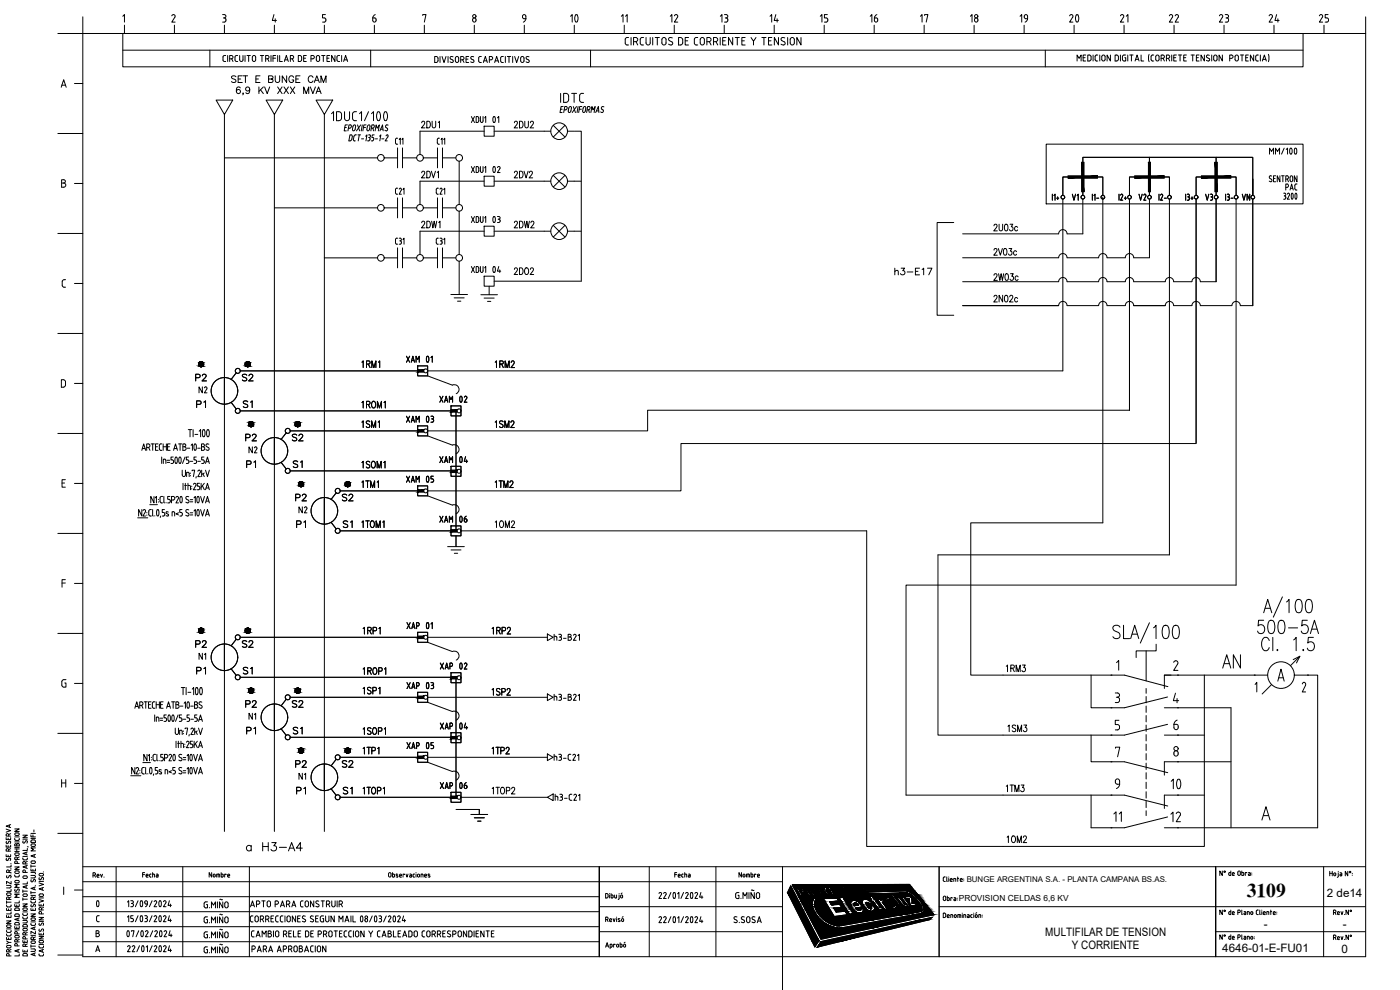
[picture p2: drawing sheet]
<svg xmlns="http://www.w3.org/2000/svg" width="420mm" height="297mm" viewBox="0 0 420 297" stroke-linecap="round" stroke-linejoin="round" font-family="sans-serif">
<defs><g id="words">
<text font-size="9.3" x="347.8" y="239.2">10</text>
<g font-size="7.9">
<text x="167.9" y="8.8">10</text>
<text x="318.2" y="8.8">20</text>
<text x="365.8" y="201.8">AN</text>
</g>
<text font-size="7.5" x="376.1" y="191.2">500-5A</text>
<g font-size="7.1">
<text x="143.9" y="38.8">01</text>
<text x="143.9" y="68.8">03</text>
<text x="124.2" y="110.8">01</text>
<text x="134.1" y="122.8">02</text>
<text x="124.2" y="128.8">03</text>
<text x="124.2" y="146.8">05</text>
<text x="134.1" y="158.7">06</text>
<text x="134.1" y="202.8">02</text>
<text x="134.1" y="220.8">04</text>
<text x="25" y="274.1">0</text>
</g>
<g font-size="6.6">
<text x="143.9" y="53.6">02</text>
<text x="143.9" y="83.6">04</text>
<text x="134.1" y="140.8">04</text>
<text x="124.2" y="190.5">01</text>
<text x="124.2" y="208.5">03</text>
<text x="124.2" y="226.5">05</text>
<text x="134.1" y="238.5">06</text>
</g>
<g font-size="6.2">
<text x="166.9" y="32.1">IDTC</text>
<text x="351" y="220.1">6</text>
<text x="332" y="237.8">9</text>
<text x="350.3" y="247.6">12</text>
</g>
<text font-size="5.9" x="374.2" y="269">3109</text>
<text font-size="5.7" x="72.7" y="256.5">a H3-A4</text>
<g font-size="5.3">
<text x="110.8" y="7.8">6</text>
<text x="154.2" y="7.8">9</text>
<text x="200" y="7.8">12</text>
<text x="214.8" y="7.8">13</text>
<text x="230" y="7.8">14</text>
<text x="244.8" y="7.8">15</text>
<text x="260" y="7.8">16</text>
<text x="275.2" y="7.8">17</text>
<text x="290" y="7.8">18</text>
<text x="304.8" y="7.8">19</text>
<text x="335.1" y="7.8">21</text>
<text x="349.6" y="7.8">22</text>
<text x="364.8" y="7.8">23</text>
<text x="379.6" y="7.8">24</text>
<text x="394.8" y="7.8">25</text>
<text x="153.1" y="54.7">2DV2</text>
<text x="153.1" y="83.6">2DO2</text>
<text x="297" y="85.4">2W03c</text>
<text x="107.2" y="111.5">1RM1</text>
<text x="120.6" y="110.1">XAM</text>
<text x="147.5" y="111.5">1RM2</text>
<text x="57.9" y="123.5">P1</text>
<text x="71.6" y="123.5">S1</text>
<text x="130.9" y="122.1">XAM</text>
<text x="120.6" y="128.1">XAM</text>
<text x="147.5" y="129.5">1SM2</text>
<text x="72.7" y="141.5">P1</text>
<text x="86.8" y="141.5">S1</text>
<text x="87.8" y="159.5">P1</text>
<text x="102" y="159.5">S1</text>
<text x="147.5" y="159.5">1OM2</text>
<text x="146.4" y="191.6">1RP2</text>
<text x="57.5" y="195.4">P2</text>
<text x="71.6" y="195.4">S2</text>
<text x="57.9" y="203.6">P1</text>
<text x="71.6" y="203.6">S1</text>
<text x="130.9" y="202.1">XAP</text>
<text x="300.9" y="202.8">1RM3</text>
<text x="146.4" y="209.9">1SP2</text>
<text x="72.7" y="213.4">P2</text>
<text x="86.4" y="213.4">S2</text>
<text x="72.7" y="221.5">P1</text>
<text x="86.8" y="221.5">S1</text>
<text x="130.9" y="220.1">XAP</text>
<text x="301.3" y="220.8">1SM3</text>
<text x="87.5" y="231.4">P2</text>
<text x="101.6" y="231.4">S2</text>
<text x="87.8" y="239.5">P1</text>
<text x="102" y="239.5">S1</text>
<text x="337.3" y="247.6" transform="rotate(-90 337.3 247.6)">11</text>
<text x="300.9" y="254">1OM2</text>
</g>
<g font-size="4.9">
<text x="189.1" y="7.8" transform="rotate(-90 189.1 7.8)">11</text>
<text x="125.2" y="39.5">2DU1</text>
<text x="153.1" y="39.5">2DU2</text>
<text x="384.5" y="58.2">PAC</text>
<text x="320.7" y="61.4">V1</text>
<text x="340.4" y="61.4">V2</text>
<text x="360.5" y="61.4">V3</text>
<text x="371.5" y="61.4">VN</text>
<text x="125.2" y="69.5">2DW1</text>
<text x="153.1" y="69.5">2DW2</text>
<text x="267.4" y="83.6">h3-E17</text>
<text x="297" y="91.7">2N02c</text>
<text x="57.5" y="115.4">P2</text>
<text x="58.6" y="119.2">N2</text>
<text x="71.6" y="115.4">S2</text>
<text x="107.2" y="123.5">1ROM1</text>
<text x="72.7" y="133.3">P2</text>
<text x="73.4" y="137.2">N2</text>
<text x="86.4" y="133.3">S2</text>
<text x="107.2" y="141.5">1SOM1</text>
<text x="130.9" y="140.1">XAM</text>
<text x="120.6" y="146">XAM</text>
<text x="87.5" y="151.3">P2</text>
<text x="88.5" y="155.2">N2</text>
<text x="101.6" y="151.3">S2</text>
<text x="130.9" y="158">XAM</text>
<text x="121" y="189.8">XAP</text>
<text x="62.4" y="199" transform="rotate(-90 62.4 199)">N1</text>
<text x="121" y="207.8">XAP</text>
<text x="73.4" y="217">N1</text>
<text x="121" y="225.8">XAP</text>
<text x="88.5" y="234.9">N1</text>
<text x="130.9" y="237.8">XAP</text>
</g>
<g font-size="3.5">
<text x="398.2" y="269">2 de14</text>
<text x="313.7" y="280.8">MULTIFILAR DE TENSION</text>
<text x="379.2" y="278.5">-</text>
<text x="403" y="278.5">-</text>
<text x="321.7" y="284.9">Y CORRIENTE</text>
<text x="366.8" y="285.6">4646-01-E-FU01</text>
<text x="402.6" y="285.9">0</text>
</g>
<text font-size="2.5" x="287.8" y="270.2">PROVISION CELDAS 6,6 KV</text>
<text font-size="2.4" x="290.1" y="264.7">BUNGE ARGENTINA S.A. - PLANTA CAMPANA BS.AS.</text>
</g></defs>
<!-- layer: 0 -->
<g fill="none" stroke="#000" stroke-width=".3">
<path d="M24.8 10.1h385.1v276.9h-385.1zM64.9 30h4.9l-2.4 4.4zM79.9 30h4.9l-2.5 4.4zM94.8 30h5.1l-2.6 4.4zM99.5 34.1l.6-.6v2.7M101 33.5h.7a.82 .82 0 0 1 .8 .8v1.1a.82 .82 0 0 1-.8 .8h-.7zM103.4 33.5v2a.75 .75 0 0 0 .8 .7 .75 .75 0 0 0 .7-.7v-2M107 33.5a.92 .92 0 0 0-1.1 .4v1.9a.92 .92 0 0 0 1.1 .4M107.9 34.1l.6-.6v2.7M110.6 33.5l-1.2 2.7M111.5 34.1l.6-.6v2.7M113.3 33.7l.3-.2a1.81 1.81 0 0 1 0 2.7l-.3-.1-.3-1z"/>
<path d="M115.4 33.7l.3-.2a1.79 1.79 0 0 1 0 2.7l-.3-.1-.3-1zM141.5 35l.9 1.8M142.4 35l-.9 1.8M163.3 39.4h2M166 37.6l3.6 3.5M169.6 37.6l-3.6 3.5M170.3 39.4h2M115.3 47.4h4M118.7 57.8l.4 .5M118.7 56.9v.9M119.1 58.3h.2M119.1 56.5h.2"/>
<path d="M119.1 56.5l-.4 .4M119.3 44.4v6M119.3 59.4v6M119.3 41.5l-.6 .2v1.1l.2 .4 .4 .1M119.8 41.9l.3-.4v1.8M120.1 56.5l-.3 .3M120.1 56.5l.4 .4-.7 1.4h.7M120.6 41.9l.3-.4v1.8M120.8 44.4v6M120.8 59.4v6M120.8 47.4h4.3M120.9 56.9l.4-.4v1.8"/>
<path d="M127.1 47.4h4.2M130.9 57.8l.4 .5M130.9 56.9v.9M131.3 58.3h.3M131.3 56.5h.3M131.3 56.5l-.4 .4M131.3 44.4v6M131.3 59.4v6M131.9 41.5h-.5l-.2 .4 .1 1.1 .6 .3M132.4 56.5l-.4 .3M132.4 41.9l.3-.4v1.8M132.4 56.5l.3 .4-.7 1.4h.7"/>
<path d="M132.8 47.4h4M132.8 44.4v6M132.8 59.4v6M133.2 41.9l.3-.4v1.8M133.2 56.9l.3-.4v1.8M137.8 48.4v13M141.5 50l.9 1.8M142.4 50l-.9 1.8M163.3 54.4h2M166 52.6l3.6 3.5M169.6 52.6l-3.6 3.5M170.3 54.4h2"/>
<path d="M314 43.3h77.1v17.9h-77.1zM315.8 58.3v1.8M316.3 58.7l.3-.4v1.8M317.1 59.5h.6M317.4 59.1v.8M319 59.7v51.6h-190.7M320.6 53.1h-1.6v5.5M327.8 58.3v1.8M328.3 58.7l.3-.4v1.8M329.1 59.5h.6M329.4 53.1h1.6v5.5M331 59.2v97.7h-39.7v45.7h42.1"/>
<path d="M335.8 58.3v1.8M336.3 58.6l.3-.3 .3 .2-.6 1.6h.7M337.4 59.5h.7M337.7 59.1v.8M339 59.7v63.4h-144.6v6.2h-66.1M340.6 53.1h-1.6v5.5M347.8 58.3v1.8M348.3 58.6l.3-.3 .3 .2-.6 1.6h.6M349.4 53.1h1.6v5.5M349.4 59.5h.7M351 59.7v106.8h-69.5v54.1h55.9l13-3.3M355.8 58.3v1.8"/>
<path d="M356.3 58.3l.6 .2v.4l-.3 .2M356.5 59.1h.1M356.6 59.1l.4 .4M356.9 59.5v.2M357 59.7l-.4 .4M357.4 59.5h.7M357.7 59.1v.8M359 59.7v73.2M360.6 53.1h-1.6v5.5M367.8 58.3v1.8M368.3 58.3l.6 .2v.4l-.3 .2M368.5 59.1h.1"/>
<path d="M368.6 59.1l.4 .4M368.9 59.5v.2M369 59.7l-.4 .4M369.4 53.1h1.6v5.5M369.4 59.5h.7M371 59.7v115.9h-99.1v63h61.5M381 46.2v-1.8l.6 1 .6-1v1.8M382.8 46.2v-1.8l.6 1 .6-1v1.8M385.4 44.4l-.8 1.8M386 44.8l.4-.4v1.8M387.2 44.5h.1a1 1 0 0 1 0 1.7l-.3-.9zM388.6 44.5h.1a1 1 0 0 1 0 1.7l-.1-.1"/>
<path d="M388.6 44.5l-.2 .8 .2 .8M115.3 62.4h4M115.3 77.4h4M119.3 74.4v6M119.3 71.5l-.6 .2v1.1l.2 .4 .4 .1M119.8 71.5l.6 .2v.4l-.3 .2M120 72.3h.1M120.1 72.3l.3 .2v.6l-.6 .2M120.8 74.4v6M120.8 62.4h4.3M120.8 77.4h4.3M120.9 71.9l.4-.4v1.8"/>
<path d="M127.1 62.4h4.2M127.1 77.4h4.2M131.3 74.4v6M131.6 71.5l-.6 .2-.1 1.1 .2 .4 .5 .1M132 71.5l.6 .2v.4l-.2 .2M132.2 72.3h.2M132.4 72.3l.3 .4M132.7 72.7v.2M132.7 72.9l-.2 .3-.5 .1M132.8 62.4h4M132.8 77.4h4M132.8 74.4v6"/>
<path d="M133.2 71.9l.3-.4v1.8M137.8 63.4v13M137.8 78.4v10M141.5 65l.9 1.8M141.5 80l.9 1.8M142.4 65l-.9 1.8M142.4 80l-.9 1.8M163.3 69.4h2M166 67.6l3.6 3.5M169.6 67.6l-3.6 3.5M170.3 69.4h2M286.2 66.8h-5v27.8h5"/>
<path d="M356.3 60.1h.3M368.3 60.1h.3M135.3 88.4h5M136.3 89.4h3M137.3 90.4h1M144.3 88.4h5M145.3 89.4h3M146.3 90.4h1M70.9 111.9l-1.5 1.9M72.1 111.3h53.2M128.3 112.8l7.5 2.8M69.4 120.7l1.5 2"/>
<path d="M72.1 123.3h63.3M84.4 138.7l1.5 2M85.9 129.9l-1.5 1.9M87.1 129.3h38.2M128.3 130.8l7.5 2.7M136.9 123.4v35.9M359 133.1h-154.6v14.2h-76.1M87.1 141.3h48.3M99.4 156.7l1.5 2M100.9 147.9l-1.5 1.9M102.1 147.3h23.2M102.2 159.3h33.2"/>
<path d="M128.3 148.8l7.5 2.7M138.3 159.3h121.8v94.7h101.3v-51.4M134.3 164h5.1M135.4 165h2.9M136.3 166h1.1M136.9 160.8v3.2M70.9 191.8l-1.5 2M72.1 191.2h53.2M128.3 191.2h36M128.3 192.7l7.5 2.8M164.3 190.2l1.7 1-1.7 1zM166.3 190.3v1.8"/>
<path d="M166.3 190.9h.5M166.8 190.9l.3 .2v1M167.7 190.3l.8 .2v.4l-.4 .2M167.7 192.1h.4M167.9 191.1h.2M168.1 191.1l.4 .4v.4l-.4 .2M169.1 191.5h.8M170.5 190.3l.9 .2v.4l-.4 .2a.5 .5 0 0 1 .5 .5 .5 .5 0 0 1-.5 .5h-.5zM170.5 191.1h.5M172.1 190.6l.4-.3 .4 .4-.8 1.4h.8M173.5 190.7l.4-.4v1.8M335.1 198.8l.6-.6v2.9"/>
<path d="M352.2 198.7a.65 .65 0 0 1 .9-.4 .65 .65 0 0 1 .3 .9M353.4 199.2l-1.2 1.9h1.3M388.1 197.9l2-1-1 2M390.1 196.9l-2.8 2.8M69.4 200.7l1.5 1.9M72.1 203.2h63.3M84.4 218.7l1.5 1.9M85.9 209.8l-1.5 2M87.1 209.2h38.2M128.3 209.2h36M128.3 210.7l7.5 2.8M136.9 203.3v35.9"/>
<path d="M164.3 208.2l1.7 1-1.7 1zM166.3 208.3v1.8M166.3 208.9h.5M166.8 208.9l.3 .2v1M167.7 208.3l.8 .2v.4l-.4 .2M167.7 210.1h.4M167.9 209.1h.2M168.1 209.1l.4 .4v.4l-.4 .2M169.1 209.5h.8M170.5 208.3l.9 .2v.4l-.4 .2a.5 .5 0 0 1 .5 .5 .5 .5 0 0 1-.5 .5h-.5zM170.5 209.1h.5M172.1 208.6l.4-.3 .4 .4-.8 1.4h.8"/>
<path d="M173.5 208.7l.4-.4v1.8M327.4 202.6v9.8h6M333.4 212.4h.1M334.7 207.9h.6a.64 .64 0 0 1 .7 .7 .64 .64 0 0 1-.7 .6M335 209.2h.3M335.3 209.2a.81 .81 0 0 1 .7 .8 .81 .81 0 0 1-.7 .8h-.6M335.3 217.4a.82 .82 0 0 1 .7 .8 .82 .82 0 0 1-.7 .8h-.6M335.8 216.1h-1.1v1.3h.6M344 206.6v1.4M344 209v1.9M344 211.8v1.9M344 214.7v1.9"/>
<path d="M344 217.5v2M349.4 212.4h20v36M350.4 209.1l-13 3.3h-4M352.8 208l-.7 2.2h1.6M353.3 209.6v1.3M353.4 212.4h.1M353.4 202.6h27M376.4 202.6h.1M381.6 205.4l-2.8 2.8M388.4 202.6h4M392.4 202.6h.1M392.4 202.6h3v45.8h-42"/>
<path d="M87.1 221.2h48.3M99.4 236.7l1.5 1.9M100.9 227.8l-1.5 2M102.1 227.2h23.2M102.1 239.2h33.3M128.3 227.2h36M128.3 228.7l7.5 2.8M138.3 239.2h26M164.3 226.2l1.7 1-1.7 1zM164.3 239.2l1.7-1v2zM166.3 226.9l.8 .2v1M166.3 226.3v1.8"/>
<path d="M166.6 238.9l.7 .1 .1 .3M166.6 238.3v1.8M167.4 239.3v.8M167.7 226.3l.8 .2v.4l-.4 .2M167.9 227.1h.2M168 238.3l.8 .2v.4l-.4 .2M168.1 227.1l.4 .2v.6l-.8 .2M168.2 239.1h.2M168.4 239.1l.4 .2v.6l-.8 .2M169.1 227.5h.8M169.4 239.5h.8M171.3 226.3l-.6 .1-.2 .4 .1 1.1 .7 .2"/>
<path d="M171.6 238.3l-.6 .1-.2 .4 .1 1.1 .7 .2M171.9 226.6l.2-.2h.4l.1 .5M172.2 238.6l.4-.3 .4 .4-.8 1.4h.8M172.6 226.9l-.7 1.2h.8M173.3 226.7l.4-.4v1.8M173.6 238.7l.4-.4v1.8M327.4 220.6v8h6M327.4 238.6v9.8h6M333.4 220.6h.1M333.4 228.6h.1M333.4 228.6h4l13 3.2M334.8 224.5v-.3h1.3l-.7 2.9"/>
<path d="M337.4 238.6l13 3.2M344 220.4v1.9M344 223.3v1.9M344 226.1v1.9M344 229v1.9M344 231.8v1.9M344 234.7v1.9M344 237.5v2M349.4 238.6v4M352.5 225.5a.71 .71 0 0 1 1 .1 .71 .71 0 0 1-.2 1 .71 .71 0 0 1-1-.1zM353.4 220.6h8M353.4 228.6h16"/>
<path d="M136.9 242.9h6.9v1.5M141.4 244.4h4.9M142.3 245.4h3.1M143.4 246.4h.9M344 240.4v1.9M344 243.3v1.4M350.4 245.1l-13 3.3M24.8 260.1h385.1M24.8 264.5h210M24.8 278h155.1M24.8 273.5h155.1M24.8 269h155.1"/>
<path d="M34.9 260.1v26.9M54.9 260.1v26.9M74.8 260.1v26.9M179.9 272h54.9M179.9 279.5h54.9M194.8 260.1v26.9M214.9 260.1v26.9M234.8 260.1v36.9M237.3 265.8l8.5 16.4-1.3 1.9-8.2-16.3zM237.8 265.5l35.1-.1 7.4 9-33.9 7.4zM239 266.4h1.3a.85 .85 0 0 1 .9 .5 .85 .85 0 0 1-.2 .9h-.7l.6 1.1h-.6zM239.7 266.7h.5a.46 .46 0 0 1 .3 .8h-.4z"/>
<path d="M243.1 267.1l-.1 .3h-.5l-.4-.7h.7l.3 .4M243.5 267.9l.6 .9h.5l-1-1.3v-.6l-.4-.4-1.8-.1 1.5 2.5 .5-.1-.7-1 .8 .1M244.3 266.3a1.7 1.7 0 0 1 2.2 1.6 .68 .68 0 0 1-.4 .9 .68 .68 0 0 1-.9-.4l-.9-1.2zM244.4 269.3l.6 .2a4.3 4.3 0 0 0 1 5.3 7.7 7.7 0 0 0 6.8 2.9l23.3-4.2a.72 .72 0 0 0 .6-.4 .72 .72 0 0 0-.1-.8 7.9 7.9 0 0 0-4.7-4.5l-11.4 .5-.3-.6 11.7-.4a7.8 7.8 0 0 1 5.4 5.6l-.2 .7-.7 .5-23.2 4.2a8.6 8.6 0 0 1-9.4-7l.1-.8zM244.8 266.7a1.49 1.49 0 0 1 1.1 1.7l-.9-.9zM246.1 266.3l.6-.1 .9 .8-.2-.8h.6l.1 1.3 .7 1.1h-.6l-.5-.9zM247.1 269.6l4-.2 .6 1-2.7 .1 .6 1 2.4-.1 .6 .9-2.4 .2 .8 1.2 2.6-.3 .7 1.1-4 .5zM248.4 266.2l1.4-.1 .3 .5h-.9l.4 .5h.7l.2 .4h-.6l.3 .6h.9l.2 .4h-1.3zM250.9 266.2a1.05 1.05 0 0 1 1.4 .6l-.4 .1-.4-.4a1.36 1.36 0 0 0 .9 1.6v-.5a.47 .47 0 0 1 .5 .3 .47 .47 0 0 1-.2 .6 2.32 2.32 0 0 1-1.8-2.3zM251.6 277.8h.1M251.8 269.3h1.2l3.1 4.9-1.1 .2zM254.2 266.8l-.3-.4a.61 .61 0 0 0-.5-.4 .61 .61 0 0 0-.6 .4 2.29 2.29 0 0 0 1.9 2l.1-.1a.48 .48 0 0 0 0-.5 .48 .48 0 0 0-.5-.2l.1 .4a1.55 1.55 0 0 1-1-1.5l.4 .3h.4"/>
<path d="M254.3 266.1h.5l1.4 2.1h-.5zM255.6 270.4a2.6 2.6 0 0 1 3.3 1.7l-2.1 .3 .5 .5a.51 .51 0 0 0 .6 .3 .51 .51 0 0 0 .4-.5l.8-.1a1.2 1.2 0 0 1-.6 1.4 1.2 1.2 0 0 1-1.5-.3l-1-.8a1.99 1.99 0 0 1-.4-2.5zM255.8 266.1a1.61 1.61 0 0 1 1.9 1.6 .54 .54 0 0 1-.3 .6 .54 .54 0 0 1-.7-.3l-.8-.8zM256.2 266.3a1.45 1.45 0 0 1 1 1.6l-.8-.8zM256.4 271h.5l.7 .6-1.2 .2zM257.4 266.1h.4l1.2 1-.7-1h.4l1.3 1.9-.4 .1-1.2-1.1 .8 1.1-.4 .1zM259 269.9a2.24 2.24 0 0 1 2.8 1.1l-1 .2a.52 .52 0 0 0-.4-.4 .52 .52 0 0 0-.5 .2l.8 1.3a.49 .49 0 0 0 .4 .4 .49 .49 0 0 0 .5-.3l-.3-.6 .9-.1a1.09 1.09 0 0 1 0 1.5 1.09 1.09 0 0 1-1.5 0 2.58 2.58 0 0 1-1.7-3.3zM263.4 272.5l.6 .5h.7M263.5 272.6l-1.5-2.1h-.4l-.5-.6h.4l-.6-.9 .9-.1 .6 .9h.4l.5 .6h-.5l1.3 1.7 .6 .2 .4 .7-.5 .1M264.8 269.6l.7 .9M264.8 269.6l-.4 .4-.3-.3h-.9l2.3 3.2 .8-.1-1.3-1.8 .1-.4 .4-.1M266 269.5a2.66 2.66 0 0 1 3.1 2.5 .94 .94 0 0 1-.8 .7 .94 .94 0 0 1-.9-.5l-1.2-1.2a1.3 1.3 0 0 1-.2-1.5z"/>
<path d="M267.3 268.3h.6l2.9 3.9-.6 .1zM268 270.7l.3 .3a.48 .48 0 0 1 .1 .8 .48 .48 0 0 1-.7 0l-.7-.4-.3-.6a.48 .48 0 0 1-.1-.7 .48 .48 0 0 1 .7 0l.5 .2 .2 .4M268.7 272.7l.8-.1 .3 .4h-.7l1.1 .4 .4 .6-.1 .4-.7-.1-.4-.5 .3-.1 .3 .3 .1-.1-.9-.4zM269.2 269.2h.7l1.4 1.9 .6 .3v-.3l-1.4-1.9 .7-.1 2 2.8-.6 .1-.3-.4v.3a.88 .88 0 0 1-1.5-.4zM269.2 272.5h.1M270.7 274.1l.2-.1 .3 .3h-.3zM270.8 272.3a.85 .85 0 0 1 1.2 .8l.3 .1 .6 .8-.3 .1-.5-.7h-.4l.6 .7-.4 .1-1.2-1.6zM271 272.5h.5l.3 .5-.4 .1zM271.5 269.1l1.7-.1 .5 .5v1.6l1-.1 .5 .6-1.7 .2-.5-.7-.1-1.5-.9 .1zM272.4 272.1h.3l1.2 1.4 .4-.1 .3 .3-.8 .2zM272.8 273.7l.3-.1 .2 .3zM274.4 273.4l.3-.1 .3 .3z"/>
<path d="M281.8 272h127.9M281.8 260.1v26.9M364.7 279.5h45M397.2 260.1v26.9M24.8 282.6h155.1M179.9 287v-26.9v26.9M246.4 282.5l33.4-7.3-.8 .7-33.8 8.3zM364.8 287v-26.9v26.9"/>
<circle cx="167.8" cy="39.4" r="2.5"/>
<circle cx="114.3" cy="47.4" r="1"/>
<circle cx="126.1" cy="47.4" r="1"/>
<circle cx="137.8" cy="47.4" r="1"/>
<circle cx="167.8" cy="54.4" r="2.5"/>
<circle cx="319" cy="59.2" r=".56"/>
<circle cx="331" cy="59.2" r=".56"/>
<circle cx="339" cy="59.2" r=".56"/>
<circle cx="351" cy="59.2" r=".56"/>
<circle cx="359" cy="59.2" r=".56"/>
<circle cx="114.3" cy="77.4" r="1"/>
<circle cx="114.3" cy="62.4" r="1"/>
<circle cx="126.1" cy="62.4" r="1"/>
<circle cx="126.1" cy="77.4" r="1"/>
<circle cx="137.8" cy="77.4" r="1"/>
<circle cx="137.8" cy="62.4" r="1"/>
<circle cx="167.8" cy="69.4" r="2.5"/>
<circle cx="60.4" cy="109.3" r=".75"/>
<circle cx="67.4" cy="117.3" r="4"/>
<circle cx="74.4" cy="109.3" r=".75"/>
<circle cx="75.4" cy="127.3" r=".75"/>
<circle cx="82.4" cy="135.3" r="4"/>
<circle cx="89.3" cy="127.3" r=".75"/>
<circle cx="90.4" cy="145.3" r=".75"/>
<circle cx="97.4" cy="153.3" r="4"/>
<circle cx="104.4" cy="145.3" r=".75"/>
<circle cx="60.4" cy="189.2" r=".75"/>
<circle cx="67.4" cy="197.2" r="4"/>
<circle cx="74.4" cy="189.2" r=".75"/>
<circle cx="75.4" cy="207.2" r=".75"/>
<circle cx="82.4" cy="215.2" r="4"/>
<circle cx="89.3" cy="207.2" r=".75"/>
<circle cx="384.4" cy="202.6" r="4"/>
<circle cx="90.4" cy="225.2" r=".75"/>
<circle cx="97.4" cy="233.2" r="4"/>
<circle cx="104.4" cy="225.2" r=".75"/>
<circle cx="352.9" cy="224.6" r=".64"/>
</g>
<!-- layer: TEXTOS -->
<g fill="none" stroke="#000" stroke-width=".3">
<path d="M24.8 5.1v5h-7.4M36.9 4.9l.4-.5v2.2M37.3 7.6v2.5M51.6 4.8a.51 .51 0 0 1 .7-.4 .51 .51 0 0 1 .2 .7l-.9 1.5h1M52.3 7.6v2.5M66.8 4.4h.5a.5 .5 0 0 1 .5 .5 .5 .5 0 0 1-.5 .5M67 5.4h.3M67.3 5.4a.64 .64 0 0 1 .5 .6 .64 .64 0 0 1-.5 .6h-.5M67.4 7.6v2.5M82.2 4.4l-.5 1.7h1.3M82.3 7.6v2.5M82.6 5.6v1"/>
<path d="M97.3 7.6v2.5M97.7 4.4h-.9v1h.8l.2 .5-.2 .7h-.8M112.4 7.6v2.5M126.9 4.6v-.2h.9l-.5 2.2M127.3 7.6v2.5M142.3 7.6v2.5M157.4 7.6v2.5M187.3 7.6v2.5M202.4 7.6v2.5M217.3 7.6v2.5M232.3 7.6v2.5M247.4 7.6v2.5"/>
<path d="M262.4 7.6v2.5M277.3 7.6v2.5M292.3 7.6v2.5M307.4 7.6v2.5M337.3 7.6v2.5M352.4 7.6v2.5M367.3 7.6v2.5M382.3 7.6v2.5M397.4 7.6v2.5M409.9 5.1v5M18.4 26.2l.7-2.3 .8 2.3M18.6 25.6h1"/>
<path d="M22.4 25.1h2.4M17.4 40.1h7.4M18.5 53.9h.6a.5 .5 0 0 1 .5 .5 .5 .5 0 0 1-.5 .5 .62 .62 0 0 1 .6 .6 .62 .62 0 0 1-.6 .7h-.6zM18.5 54.9h.6M22.4 55.1h2.4M17.4 70h7.4M19.2 86.2h.5M19.2 83.9h.5M19.2 83.9l-.5 .6 .1 1.4 .4 .3M22.4 85.1h2.4M17.4 100.1h7.4M18.4 113.9l.8 .1 .4 .3v1.5l-.4 .3-.8 .1z"/>
<path d="M22.4 115h2.4M17.4 130.1h7.4M18.6 144.9h.8M19.6 143.9h-1v2.3h1M22.4 145.1h2.4M17.4 160h7.4M18.6 174.9h1M19.6 173.9h-1v2.3M22.4 175h2.4M17.4 190.1h7.4M19.8 203.9l-.9 .1-.3 .6 .1 1.4 1.1 .2v-1.3h-.4M22.4 205h2.4"/>
<path d="M17.4 220h7.4M18.5 233.9v2.3M18.5 234.9h1.2M19.7 233.9v2.3M22.4 235.1h2.4M1.8 256.4v.6h1.4v-.6M1.8 253.6v.6h1.4v-.6M1.8 251.3v.6h1.4v-.6M1.8 248.8l1.4 .4-1.4 .5M1.9 257.5v.4l.2 .3 .7-.7 .4 .3M1.9 252.4v.4l.2 .3 .9-.7 .2 .3-.2 .4M2.4 251.5v.4"/>
<path d="M2.4 253.7v.5M2.4 256.6v.4M2.6 255.4v-.6l-.6-.1-.2 .7h1.4M2.6 250.9v-.6l-.6-.1-.2 .7h1.4M2.8 247.6v.6M3.2 257.8l-.2 .4M3.2 247.4l-1.4 .5 1.4 .4M3.2 254.6l-.6 .3M3.2 250.1l-.6 .3M3.2 259.1h.1M3.3 259.5v.6h-1.3M4.4 251.6l.1 .4 .3 .2"/>
<path d="M4.4 248.7h1.4l-1.4 .8h1.4M4.4 255.5h1.4M4.4 254.7h1.4M4.4 254.3h1.4M4.4 252.6h1.4M4.4 251.1h1.4M4.5 253.3l.4-.1 .1 .2 .2-.3h.4l.2 .7h-1.4zM4.5 256.1l.9-.2 .4 .4-.2 .3-.8 .1-.3-.2zM4.5 250.1l.9-.2 .4 .4-.2 .3-.8 .1-.3-.2zM5 253.4v.4M5 254.7v.8M5.2 259.1l-.1-.6-.5-.1-.2 .7h1.4"/>
<path d="M5.2 257.9l-.1-.6-.5-.1-.2 .7h1.4M5.8 251.6l-.2 .5-.8 .1M5.8 257.1l-.6 .3M6.9 257.4v.4l.3 .2h.8l.2-.6M6.9 250.6h1.3l-1.3 .7h1.3M6.9 257h1.3M6.9 251.8h1.3M6.9 252.3v.4l.2 .3 .9-.8 .2 .3-.1 .5M7.6 259.2v-.6l-.6-.1-.1 .7h1.3M7.8 255.7v.7M7.8 259.8v.6M8.2 259.7l-1.3 .4 1.3 .5"/>
<path d="M8.2 255.6l-1.3 .5 1.3 .4M8.2 254.6v.6h-1.3M8.2 258.5l-.6 .3M8.2 254l.3 .1M9.3 250.5v.6h1.3M9.3 259.5v.8M9.3 259.9h1.3M9.3 251.6h1.3M9.3 250.1h1.3M9.3 258.5l1-.2 .3 .4-.1 .3-.8 .1-.4-.2zM9.3 253.4l1-.2 .3 .4-.1 .3-.8 .1-.4-.2zM9.3 252.2l.4-.2 .7 .1 .2 .7h-1.3z"/>
<path d="M9.9 250.5v.6M10.2 249v.6M10.3 256.5v.6M10.6 256.4l-1.3 .4 1.3 .5M10.6 254.4h-1.3l.7 .5-.7 .4h1.3M17.4 250h7.4M2 279.2l.1 .5 .9 .1 .3-.2v-.4M2 276.3h1.3l-1.3 .8h1.3M2 274.7v.6h1.3v-.6M2 272.6v.6h1.3v-.6M2 271.5v.4l.3 .2h.9l.1-.6M2 265.7h1.1l.2 .3-.2 .4h-1.1"/>
<path d="M2 270.3v.8M2 278.7h1.3M2 270.7h1.3M2 277.7l.9-.2 .4 .4-.2 .3-.8 .1-.3-.2zM2 268.1l.9-.2 .4 .4-.2 .3-.8 .1-.3-.2zM2 262.7v.4l.2 .3 .9-.7 .2 .3-.1 .4M2.6 272.7v.5M2.6 274.8v.5M2.7 269.9l-.2-.7-.5 .1v.6h1.3M2.7 261.8v-.6l-.5-.1-.2 .7h1.3M3.2 262.2h.1M3.2 260.6h.1"/>
<path d="M3.3 273.6v.6h-1.3M3.3 266.9v.6h-1.3M3.3 264.5v.7l-1.3-.7v.7M3.3 269.1l-.6 .3M3.3 261l-.6 .3M4.4 278v.6h1.4v-.6M4.4 271.4v.6h1.4v-.6M4.4 262.5l.1 .4 .3 .2M4.4 260.1h1.4l-1.4 .8h1.4M4.4 279h1.4M4.4 267.9h1.4M4.5 261.5l.9-.2 .4 .4-.2 .3-.8 .1-.3-.2z"/>
<path d="M4.5 266.8l-.1 .4 .3 .3 .8-.8 .3 .3-.2 .5M4.6 264.2h1l.1 .5-1.1 .2-.2-.4zM4.8 276.8h.8l.2 .7h-1.4l.1-.5 .3-.2M4.8 274.2l-.3 .2-.1 .6h1.4l-.2-.7-.8-.1M4.8 272.4l-.3 .2-.1 .6h1.4l-.2-.7-.8-.1M5 271.5v.5M5 278.1v.5M5.4 275.5v.7M5.8 275.4l-1.4 .5 1.4 .4M5.8 270.3v.6h-1.4M5.8 268.4h-1.4l.8 .4-.8 .5h1.4M5.8 265.4h-1.4l.8 .4-.8 .5h1.4"/>
<path d="M5.8 262.5l-.2 .6h-.8M6.9 276.2h1.1l.2 .3-.2 .4h-1.1M6.9 275.1v.4l.3 .2h.8l.2-.6M6.9 274.1v.4l.3 .2 .8-.1 .2-.5M6.9 271.2h1.3l-1.3 .8h1.3M6.9 267v.8M6.9 269.4v.8M6.9 273.6h1.3M6.9 269.8h1.3M6.9 267.4h1.3M6.9 277.8l.2-.4h.7l.3 .2 .1 .5h-1.3v-.3M6.9 278.7l.9-.2 .4 .4-.2 .3-.8 .1-.3-.2z"/>
<path d="M6.9 272.6l.9-.2 .4 .4-.2 .3-.8 .1-.3-.2zM6.9 268.4l.9-.2 .4 .4-.2 .3-.8 .1-.3-.2zM6.9 263l.9-.2 .4 .4-.2 .3-.8 .1-.3-.2zM7.6 261.8v-.6l-.6-.1-.1 .7h1.3M7.8 265.8v.6M8.2 265.7l-1.3 .4 1.3 .5M8.2 264.6v.6h-1.3M8.2 279.8l-.6 .3M9.3 277.1v.4l.3 .2 .9-.1 .1-.5M9.3 274.2h1.3l-1.3 .8h1.3M9.3 272.6v.6h1.3v-.6M9.3 270.3v.4l.3 .2h.9l.1-.6"/>
<path d="M9.3 262.7h1l.3 .3-.1 .4h-1.2M9.3 261.8h1.2l.1 .4M9.3 260.7v.6h1.3v-.6M9.3 267.5v.7M9.3 276.6h1.3M9.3 268.7h1.3M9.3 267.8h1.3M9.3 275.6l1-.2 .3 .4-.1 .3-.8 .1-.4-.2zM9.4 271.4v.6l.5-.1M9.4 263.9l-.1 .4 .2 .3 .9-.7 .2 .3-.1 .4M9.9 271.9l.5-.5 .2 .3-.1 .4M9.9 260.9v.4"/>
<path d="M9.9 272.7v.5M10 269.9v-.6l-.5-.1-.2 .7h1.3M10.3 266.2v.7M10.3 278.2v.7M10.6 265.7h.1M10.6 279.5v.7l-1.3-.7v.7M10.6 278.1l-1.3 .5 1.3 .4M10.6 266.1l-1.3 .5 1.3 .4M10.6 269.1l-.6 .3M11.7 279.9v.6h1.4v-.6M11.7 275.3h1.4l-1.4 .7h1.4M11.7 271.2v.6h1.4v-.6"/>
<path d="M11.7 269.9l1.4 .4-1.4 .5M11.7 264.9l1.4 .5-1.4 .4M11.7 276.5h1.4M11.7 269.4h1.4M11.7 264.5h1.4M11.8 268.4l.9-.2 .4 .4-.2 .3-.8 .1-.3-.2zM11.8 262.2l.9-.1 .4 .3-.2 .4h-.8l-.3-.2zM11.8 278.8v.5h.5M11.8 277v.5h.5M11.8 263.3l-.1 .4 .2 .3 .6-.6M12.3 271.4v.4M12.5 274.2l-.1-.6-.5-.1-.2 .7h1.4"/>
<path d="M12.5 273l-.1-.6-.5-.1-.2 .7h1.4M12.5 278.9l-.2 .4M12.5 277.1l-.2 .4M12.5 278.9l.5-.1-.1 .7M12.5 277.1l.5-.1-.1 .7M12.5 263.4h.5l-.1 .6M12.7 266.4v.6M13 261.6h.1M13.1 266.3l-1.4 .4 1.4 .5M13.1 272.3l-.6 .3M19.1 266.1v2.3M22.4 267h2.4"/>
<path d="M27.9 262.6l.6-.1 .1-.5-.7-.2v1.4M28.4 262.6l.3 .6M28.8 279.2l.9 .2v.4l-.4 .2a.5 .5 0 0 1 .5 .5 .5 .5 0 0 1-.5 .5h-.5zM29.1 262.7h.6l-.1-.4-.4 .1-.1 .6 .6 .2M30.2 262.3l.3 .9 .3-.9M31.2 263.1v.1M38.2 275.2l.4-.4v1.7M38.2 270.7l.4-.4v1.8M38.2 279.4l.1-.1a1 1 0 0 1 0 1.7l-.3-.8zM39.2 270.3l.8 .1v.4l-.4 .2M39.4 279.4v-.1h.8l-.4 1.8M39.4 271.1h.2"/>
<path d="M39.6 271.1l.4 .2v.5l-.8 .3M39.9 274.8h-.7v.8h.6l.2 .4-.2 .5h-.6M41.4 274.8l-.8 1.7M41.4 270.3l-.8 1.8M41.6 279.3l-.8 1.8M42.2 274.8h.1a1 1 0 0 1 0 1.7l-.3-.9zM42.2 270.3h.1a1 1 0 0 1 0 1.7l-.3-.9zM42.4 279.4l.1-.1a1 1 0 0 1 0 1.7l-.3-.8zM42.8 262.4h.6M43.4 261.8h-.6v1.4M43.4 274.8l.8 .1v.4l-.4 .2M43.5 270.4l.3-.1 .4 .1v.8l-.7-.1z"/>
<path d="M43.6 275.6h.2M43.7 279.5l.3-.3 .4 .5-.8 1.4h.8M43.8 275.6l.4 .2v.6l-.8 .1M43.8 262.6v.3M43.9 262.9l.2 .3M43.9 262.6l.3-.3 .3 .3M44.1 263.2h.3M44.2 271.2l-.1 .5-.5 .4M44.4 262.6l-.6 .1M45.2 263.2h.1M45.3 262.3l-.4 .2v.5l.3 .2M45.6 274.8l-.8 1.7"/>
<path d="M45.6 270.3l-.8 1.8M45.8 262.3l.6 .1v.8M45.8 261.8v1.4M45.8 279.3l-.8 1.8M46.2 275l.4-.2 .4 .4-.8 1.3h.8M46.3 270.5l.3-.2 .4 .4-.8 1.4h.8M46.4 279.5l.4-.3 .4 .3v.4l-.8 1.2h.8M46.9 262.3l.6 .2M47.1 262.7h.3M47.1 262.7l-.2 .2 .2 .3M47.4 262.5v.7h-.3M47.8 274.8h.1a1 1 0 0 1 0 1.7l-.3-.9z"/>
<path d="M47.8 270.3h.1a1 1 0 0 1 0 1.7l-.3-.9zM48 279.4l.1-.1a1 1 0 0 1 0 1.7l-.3-.8zM49 275l.4-.2 .4 .4-.8 1.3h.8M49 270.5l.4-.2 .4 .2v.4l-.8 1.2h.8M49.2 279.5l.4-.3 .4 .5-.8 1.4h.8M50.8 274.8l-.4 1.4h1M50.8 270.3l-.4 1.3h1M51 279.3l-.4 1.4h1M51.1 271.3v.8M51.1 275.8v.7M61.3 271.1v.8M61.3 275.6v.8"/>
<path d="M61.8 275.1h.5M61.8 275.1l-.5 .5M62 275.9h.3v1l-.8-.1-.2-.4M62 271.4h.3v1l-.8-.1-.2-.4M62.3 279.6l-.8 .1-.2 .4M62.3 270.6l-.8 .1-.2 .4M62.9 272.3v.1M62.9 276.8v.1M63.5 276.9v-1.8l.6 1 .6-1v1.8M63.5 272.4v-1.8l.6 1 .6-1v1.8M63.5 261.8v1.4l-.7-1.4v1.4M64 262.9v-.5l.3-.1 .2 .1 .1 .5"/>
<path d="M64 262.9l.3 .3 .3-.3M65 263.2v-.9l.9 .1v.8M65.3 270.6v1.8M65.3 275.1v1.8M65.3 279.6v1.8M65.5 262.3v.9M66 278.9h.4M66 274.4h.4M66 269.9h.4M66.4 278.9h.4M66.4 274.4h.4M66.4 269.9h.4"/>
<path d="M66.4 261.8v1.4h.3M66.4 262.3l.5 .1v.6l-.2 .2M66.9 279.6v1.8l-1-1.8v1.8M66.9 275.1v1.8l-1-1.8v1.8M66.9 270.6v1.8l-1-1.8v1.8M67.5 279.8a.5 .5 0 0 1 .6-.2 .5 .5 0 0 1 .4 .5v.8a.5 .5 0 0 1-.5 .5 .5 .5 0 0 1-.5-.5zM67.5 275.3a.5 .5 0 0 1 .6-.2 .5 .5 0 0 1 .4 .5v.8a.5 .5 0 0 1-.5 .5 .5 .5 0 0 1-.5-.5zM67.5 270.8a.5 .5 0 0 1 .6-.2 .5 .5 0 0 1 .4 .5v.8a.5 .5 0 0 1-.5 .5 .5 .5 0 0 1-.5-.5zM67.9 262.4l-.5-.1v.9M68.3 262.9l.3 .3M68.3 262.7h.6v-.3l-.4-.1-.2 .6M68.5 263.2h.4"/>
<path d="M75.2 272.1l.6-1.8 .6 1.8M75.3 271.6h.9M75.9 274.8l-.5 .1-.3 .4 .1 1.1 .7 .2M76.3 279.3l-.6 .1-.2 .4v1.1l.8 .2M76.6 275.1a.5 .5 0 0 1 .6-.3 .5 .5 0 0 1 .3 .5v.8a.5 .5 0 0 1-.5 .5 .5 .5 0 0 1-.5-.5zM77 271.3h.5a.5 .5 0 0 0 .5-.5 .5 .5 0 0 0-.5-.5h-.5v1.8M78.1 275.8h.5a.5 .5 0 0 0 .5-.5 .5 .5 0 0 0-.5-.5h-.5v1.8M78.6 270.3h1M78.7 275.8l.4 .8M79.1 270.3v1.8M79.7 275.8h.5a.5 .5 0 0 0 .5-.5 .5 .5 0 0 0-.5-.5h-.5v1.8M80.2 270.6a.5 .5 0 0 1 .6-.3 .5 .5 0 0 1 .4 .5v.8a.51 .51 0 0 1-.5 .5 .51 .51 0 0 1-.5-.5z"/>
<path d="M80.3 275.8l.4 .8M80.5 279.3l.8 .2v.4l-.3 .2a.5 .5 0 0 1 .5 .5 .5 .5 0 0 1-.5 .5h-.5zM81.3 275.6h.6M82.1 279.3v1.8M82.1 274.8h-.8v1.8h.8M82.6 271.3h.5a.5 .5 0 0 0 .5-.5 .5 .5 0 0 0-.5-.5h-.5v1.8M82.7 279.6a.5 .5 0 0 1 .6-.3 .5 .5 0 0 1 .4 .5v.8a.51 .51 0 0 1-.5 .5 .51 .51 0 0 1-.5-.5zM83.5 274.8l-.5 .1-.3 .4 .1 1.1 .7 .2M84.2 272.1l.6-1.8 .6 1.8M84.3 271.6h.9M84.9 274.8l-.6 .1-.2 .4 .1 1.1 .7 .2M85.5 274.8v1.8"/>
<path d="M85.6 279.3h-.5v1.8M85.6 279.3a.5 .5 0 0 1 .5 .5 .5 .5 0 0 1-.5 .5M86 271.3h.5a.5 .5 0 0 0 .5-.5 .5 .5 0 0 0-.5-.5h-.5v1.8M86.2 275.1a.5 .5 0 0 1 .6-.3 .5 .5 0 0 1 .3 .5v.8a.5 .5 0 0 1-.5 .5 .5 .5 0 0 1-.5-.5zM86.6 271.3l.4 .8M87.5 279.3h-.8v1.8h.8M87.6 272.1l.6-1.8 .6 1.8M87.7 271.6h.9M88.1 279.3v1.8h.8M88.7 274.8v1.8l-1-1.8v1.8M89.3 275.6h.6M90.1 274.8h-.8v1.8h.8"/>
<path d="M90.3 279.3h-.8v1.8h.8M91 270.3l-.6 .1-.2 .4v1.1l.8 .2M91.6 270.8v.8M91.6 270.8a.5 .5 0 0 1 .5-.5 .5 .5 0 0 1 .5 .5v.8a.5 .5 0 0 1-.5 .5 .5 .5 0 0 1-.5-.5M91.6 274.9a.47 .47 0 0 0-.7 0 .47 .47 0 0 0 0 .7l.6 .3a.5 .5 0 0 1 0 .7 .5 .5 0 0 1-.8-.2M91.7 279.3l.9 .3 .1 1-.3 .4-.7 .1zM94 274.9a.47 .47 0 0 0-.7 0 .47 .47 0 0 0 .1 .7l.5 .3a.5 .5 0 0 1 0 .7 .5 .5 0 0 1-.8-.2M94.1 279.3h-.8v1.8h.8M94.2 270.3v1.8l-1-1.8v1.8M94.7 275.6h.6M95.2 270.3l.5 .1M95.2 270.3l-.4 .5 .8 .6a.49 .49 0 0 1-.1 .7 .49 .49 0 0 1-.7-.2"/>
<path d="M95.5 274.8h-.8v1.8h.8M96.4 270.3h1M96.9 270.3v1.8M97.1 274.8l-.9 .3a1.35 1.35 0 0 0 .2 1.4l.7 .1v-1h-.3M97.7 274.8v1.3a.5 .5 0 0 0 .5 .5 .5 .5 0 0 0 .5-.5v-1.3M98 271.3h.5a.5 .5 0 0 0 .5-.5 .5 .5 0 0 0-.5-.5h-.5v1.8M98.6 271.3l.4 .8M98.7 279.6a.5 .5 0 0 1 .6-.3 .5 .5 0 0 1 .4 .5v.8a.5 .5 0 0 1-.5 .5 .5 .5 0 0 1-.5-.5zM99.6 270.3v1.3a.5 .5 0 0 0 .5 .5 .5 .5 0 0 0 .5-.5M100.3 279.3h1M100.3 274.8v1.8l-1-1.8v1.8M100.6 270.3v1.3"/>
<path d="M100.8 279.3v1.8M101.2 270.3v1.8M101.7 276.6v-1.8l.6 1 .6-1v1.8M101.8 271.3h.5a.5 .5 0 0 0 .5-.5 .5 .5 0 0 0-.5-.5h-.5v1.8M102.4 271.3l.4 .8M102.7 279.3h-.8v1.8h.8M103.5 276.6l.6-1.8 .6 1.8M103.7 276.1h.9M104.1 279.3l-.6 .1-.2 .4v1.1l.8 .2M105.3 274.8v1.8M105.5 279.3l-.6 .1-.2 .4v1.1l.8 .2M105.9 274.8v1.8h.8"/>
<path d="M106.1 279.3v1.8M106.7 279.6a.5 .5 0 0 1 .6-.3 .5 .5 0 0 1 .4 .5v.8a.5 .5 0 0 1-.5 .5 .5 .5 0 0 1-.5-.5zM108.3 274.9l.1-.1a.99 .99 0 0 1 0 1.8l-.3-.9zM109.3 279.3v1.8l-1-1.8v1.8M110.7 279.3l.6 .9 .6-.9M111.7 274.8l-.8 1.8M112.5 274.9l.1-.1a1 1 0 0 1 0 1.8l-.3-.9zM113.7 274.8l.8 .2v.4l-.4 .2M113.9 275.6h.2M114.1 279.3l-.6 .1-.2 .4v1.1l.8 .2M114.1 275.6l.4 .2v.6l-.8 .2M115.9 274.8l-.8 1.8"/>
<path d="M116.5 279.3l.8 .2v.4l-.3 .2a.5 .5 0 0 1 .5 .5 .5 .5 0 0 1-.5 .5h-.5zM116.5 275.1l.4-.3 .4 .4-.8 1.4h.8M116.6 262.8l.1-.8 .3-.2 .3 .2v.8M116.6 262.8l.4 .4 .4-.4M117.8 261.8v1.4h.3M117.8 262.3l.6 .1v.6l-.3 .2M118.1 279.3v1.8h.8M118.1 274.9l.1-.1a.99 .99 0 0 1 0 1.8l-.3-.9zM118.9 263.1l.4 .1M119.3 275.1l.4-.3 .4 .2v.4l-.8 1.2h.8M119.4 262.3l-.5 .1 .5 .5-.1 .3M119.9 262.9l.2 .3"/>
<path d="M119.9 262.7h.6v-.3l-.4-.1-.2 .6M120.1 263.2h.4M120.3 279.3h-.8v1.8h.8M121.1 274.8l-.4 1.4h1M121.4 262.4l-.4-.1v.9M121.4 275.8v.8M121.9 262.3l.3 .9 .3-.9M122.7 279.3l.9 .3 .1 1-.3 .4-.7 .1zM123 262.3l.5 .2v.7h-.4M123.1 262.7h.4M123.1 262.7l-.2 .2 .2 .3M124.2 263.2h.2"/>
<path d="M124.3 279.6a.5 .5 0 0 1 .6-.3 .5 .5 0 0 1 .4 .5v.8a.5 .5 0 0 1-.5 .5 .5 .5 0 0 1-.5-.5zM124.4 262.3l-.4 .2v.5l.2 .2M124.9 261.8v.1M124.9 262.3v.9M125.3 262.9v-.5l.3-.1 .3 .1v.5M125.3 262.9l.3 .3 .3-.3M126.4 263.2v-.9l.5 .1 .1 .8M127.4 262.7h.6v-.3l-.4-.1-.2 .6M127.4 262.9l.2 .3M127.5 279.3l-.6 .1-.2 .4v1.1l.8 .2M127.6 263.2h.4M128.1 279.6a.5 .5 0 0 1 .6-.3 .5 .5 0 0 1 .4 .5v.8a.5 .5 0 0 1-.5 .5 .5 .5 0 0 1-.5-.5z"/>
<path d="M129 262.3l-.5 .1 .5 .5v.2h-.5M133.7 279.3h-.8v1.8h.8M135.2 279.4a.48 .48 0 0 0-.7 0 .48 .48 0 0 0 0 .7l.6 .2a.49 .49 0 0 1-.1 .8 .49 .49 0 0 1-.7-.2M137.5 279.6a.5 .5 0 0 1 .6-.3 .5 .5 0 0 1 .4 .5v.8a.51 .51 0 0 1-.5 .5 .51 .51 0 0 1-.5-.5zM140.1 279.3v1.8l-1-1.8v1.8M140.7 279.3l.9 .3 .1 1-.3 .4-.7 .1zM142.3 279.3v1.8M143.7 279.3h-.8v1.8h.8M145.3 279.3v1.8l-1-1.8v1.8M145.9 279.3h1M146.4 279.3v1.8M148.3 279.3h-.8v1.8h.8"/>
<path d="M181.8 268.1l.6 .2 .1 .7-.2 .4h-.5zM181.8 275.9h.3M182.1 275.2h-.3v1.3M182.1 275.2l.4 .3-.4 .4 .4 .6M183 276.3l.2 .2M183 276.1h.6l-.1-.3-.4-.2-.1 .7M183 268.1v.1M183 268.5v.9M183.2 276.5h.4M183.4 268.1v1.3h.5l.1-.7-.6-.2M184 275.6l.3 .9 .3-.9M184.5 268.5v.8l.5 .1v-.9"/>
<path d="M185 275.2h.1M185 275.6v.9M185.8 268.1v.1M185.8 268.5v1.1M185.8 269.6l-.3 .3M186 275.7h-.5l.6 .5-.1 .3-.5-.1M186.6 275.9v.3M186.6 275.9l.3-.3 .3 .3M186.6 276.2l.3 .3 .3-.3M186.7 267.9l-.3 .3M186.8 268.8v.3M186.9 268.8l-.2-.2h-.3l-.1 .5 .3 .3 .3-.3"/>
<path d="M187 275l-.3 .2M187.2 275.9v.3M197.8 268.1l.4-.3 .4 .4-.9 1.4h.9M197.8 275.3l.4-.3 .4 .4-.9 1.4h.9M199.2 268.1l.4-.3 .4 .4-.9 1.4h.9M199.2 275.3l.4-.3 .4 .4-.9 1.4h.9M201.3 267.8l-.7 1.8M201.3 275l-.7 1.8M202.2 267.9v-.1a1 1 0 0 1 0 1.7l-.2-.8zM202.2 275.1a1 1 0 0 1 0 1.7l-.2-.9zM202.5 262.4h.6M203.1 261.8h-.6v1.4"/>
<path d="M203.3 268.2l.5-.4v1.8M203.3 275.4l.5-.4v1.8M203.5 262.9l.3 .3M203.5 262.7h.6v-.3l-.4-.1-.2 .6M203.8 263.2h.3M204.9 263.2h.1M204.9 262.3h.1M204.9 262.3l-.3 .2v.5l.3 .2M205.1 267.8l-.7 1.8M205.1 275l-.7 1.8M205.5 262.3h.3M205.5 261.8v1.4"/>
<path d="M205.8 268.1l.4-.3 .4 .4-.8 1.4h.8M205.8 275.3l.4-.3 .4 .4-.8 1.4h.8M205.8 262.3l.3 .1v.8M206.6 262.3l.5 .2v.7h-.3M206.8 262.7h.3M206.8 262.7l-.3 .2 .3 .3M207.4 267.9v-.1a.99 .99 0 0 1 0 1.7l-.2-.8zM207.4 275.1a.99 .99 0 0 1 0 1.7l-.2-.9zM208.6 268.1l.2-.3h.4l.1 .6M208.6 275.3l.2-.2h.4l.1 .5M209.3 268.4l-.7 1.2h.7M209.3 275.6l-.7 1.2h.7"/>
<path d="M210.4 267.8l-.4 1.4h.9M210.4 275l-.4 1.4h.9M210.7 268.8v.8M210.7 276v.8M221.2 275.1a.48 .48 0 0 0-.7 0 .48 .48 0 0 0 0 .7l.5 .3a.5 .5 0 0 1 0 .8 .5 .5 0 0 1-.7-.3M221.8 267.8l-1 .3a1.35 1.35 0 0 0 .2 1.4l.8 .1v-1h-.3M221.9 276.7v.1M222.4 269.5v.1M222.5 261.8v1.4l-.7-1.4v1.4M223 262.9v-.5l.3-.1 .2 .1 .1 .5M223 262.9l.3 .3 .3-.3M223 269.6v-1.8l.6 1 .6-1v1.8"/>
<path d="M223.2 276.1a.5 .5 0 0 1 0 .8 .5 .5 0 0 1-.7-.3M223.4 275.1a.48 .48 0 0 0-.7 0 .48 .48 0 0 0 0 .7l.5 .3M224 263.2v-.9h.8l.1 .9M224.1 275.5v.8a.5 .5 0 0 0 .5 .5 .5 .5 0 0 0 .5-.5v-.8M224.1 275.5a.5 .5 0 0 1 .5-.5 .5 .5 0 0 1 .5 .5M224.5 262.3v.9M224.8 267.8v1.8M225.4 261.8v1.4h.3M225.4 262.3h.3M225.7 262.3l.3 .1v.5l-.3 .3M226.3 267.1h-.8M226.4 267.8v1.8l-1-1.8v1.8"/>
<path d="M226.6 275.1a.47 .47 0 0 0-.7 0 .47 .47 0 0 0 0 .7l.5 .3a.49 .49 0 0 1 0 .8 .49 .49 0 0 1-.7-.3M226.9 262.4l-.5-.1v.9M227.2 267.9a.5 .5 0 0 1 .8 .4v.8a.5 .5 0 0 1-.5 .5 .5 .5 0 0 1-.5-.5v-.8zM227.3 276.8l.6-1.8 .6 1.8M227.3 262.9l.3 .3M227.3 262.7h.6v-.3l-.4-.1-.2 .6M227.4 276.3h.9M227.6 263.2h.3M281.8 260.1v26.9M283.1 274l.7 .2v.7l-.2 .3-.5 .1zM283.1 269.1l.4-.2 .3 .2-.1 1.1-.6-.2zM283.7 263.1l-.4 .1-.2 .3v.8l.6 .2"/>
<path d="M284.1 263.1l.2 1.4M284.3 274.7l.1 .5 .5 .1M284.3 274.7l.3-.3 .3 .3M284.3 268.9v1.3h.3M284.3 269.3l.6 .1v.7l-.3 .1M284.7 263.1v.1M284.7 263.6v.9M284.9 274.7l-.6 .2M285.2 264h.6l-.2-.4-.4 .1v.5l.6 .3M285.3 275.3v-.9l.6 .1v.8M285.8 269.5l-.5-.2v.9M286.3 269.3l.5 .1v.8h-.5v-.4h.5"/>
<path d="M286.4 274.7v.5l.3 .1 .3-.1v-.5M286.4 274.7l.3-.3 .3 .3M286.8 263.8l-.1-.2h-.5v.9M286.8 263.8v.7M287.3 263.6h.4M287.3 269.5h.1M287.3 270v.1M287.4 275.3v-.9h.8l.1 .9M287.4 263.1v1.4M287.9 274.4v.9M288.2 264h.6l-.2-.4-.4 .1v.5l.6 .3M288.8 274h.1"/>
<path d="M288.8 274.4v.9M289.2 263.7v.1M289.2 264.3h.1M289.6 274.4h-.4v.9M289.6 274.4l.2 .1v.8M290.4 274.4l.5 .1v.8l-.5-.1 .1-.3M290.5 274.9h.4M291.8 274.4l-.5 .3 .1 .5 .4 .1M292.2 274h.1M292.2 274.4v.9M292.7 274.7v.5l.3 .1 .3-.1v-.5M292.7 274.7l.3-.3 .3 .3"/>
<path d="M293.1 273.8l-.3 .2M293.7 275.3v-.9l.6 .1v.8M294.8 274.6h.1M294.8 275.1v.1M366.8 273.1v1.3l-.7-1.3v1.3M366.8 261.3v1.4l-.7-1.4v1.4M369.4 273.1v1.3h-.5l-.1-.8 .6-.1M369.4 261.3v1.4l-.6-.2v-.5M369.4 261.8h-.5l-.1 .2M369.8 274h.6l-.1-.5-.4 .2-.1 .5 .6 .2M369.8 262.2h.6l-.1-.4-.4 .1-.1 .5 .6 .3M371.5 273.8h.6l.1-.6-.7-.1v1.3"/>
<path d="M371.5 261.5l.4-.2 .3 .2-.1 1.1-.6-.1zM372.7 273.1l.1 1.3M372.7 261.3v1.4l.5-.2 .1-.5M372.7 261.8h.5l.1 .2M373.4 273.5l.5 .3v.6l-.5-.1v-.3h.5M374.2 261.9l-.5-.1v.9M374.3 274.4v-.9l.6 .1v.8M374.7 261.8l.5 .2M375.2 262v.7l-.5-.1v-.3l.5-.1M375.4 273.7h.5l-.1 .7-.4-.1zM375.7 261.9v.1M375.7 262.5h.1"/>
<path d="M377.6 273.1h-.4l-.2 .3 .1 .8 .5 .2M378.1 273.1l.1 1.3M378.7 273.1h.1M378.7 273.5v.9M379.1 274h.6l-.1-.5-.4 .2-.1 .5 .6 .2M380.2 274.4v-.9l.6 .1v.8M381.2 273.5h.5M381.4 273.1v1.3M382.1 274h.6l-.1-.5-.4 .2-.1 .5 .6 .2M383.2 273.7h.1M383.2 274.2v.1M399.1 262h.7"/>
<path d="M399.1 261.4v1.4M399.8 261.4v1.4M400.2 273.8h.6l.1-.6-.7-.1v1.3M400.3 262.2l.3-.3 .3 .3M400.3 262.2v.4l.3 .2 .2-.2 .1-.4M400.6 273.8l.3 .6M401.4 274h.6l-.2-.5-.4 .2v.5l.6 .2M401.6 261.4v.1M401.6 261.9v1M401.6 262.9l-.3 .3M402.2 261.9l.5 .2v.7h-.4M402.4 273.5l.3 .9 .3-.9"/>
<path d="M402.7 262.3l-.6 .1 .2 .4M403.5 274.3v.1M404.5 261.4v1.4l-.8-1.4v1.4M404.7 273.1v1.3l-.8-1.3v1.3M405.8 262v.1M405.8 262.6h.1M2 282.3l.6 .5-.6 .4M2 281.3v.6h1.3v-.6M2 280.2v.4l.3 .2h.9l.1-.6M2 283.8l.9-.1 .4 .3-.2 .4h-.8l-.3-.2zM2.6 281.4v.5M2.6 282.8h.7"/>
<path d="M2.7 286.8v-.6l-.5-.1-.2 .7h1.3M2.7 285.6v-.6l-.5-.1-.2 .7h1.3M3.3 284.9l-.6 .3M4.5 280.8l.9-.1 .4 .3-.2 .4h-.8l-.3-.2zM5.2 283.8l-.1-.6-.5-.1-.2 .7h1.4M5.2 282.6l-.1-.6-.5-.1-.2 .7h1.4M5.2 280.2l-.1-.6-.5-.1-.2 .7h1.4M5.4 285v.6M5.8 286.2v.6h-1.4M5.8 284.9l-1.4 .4 1.4 .5M5.8 281.9l-.6 .3M6.9 285v.6h1.3v-.6"/>
<path d="M6.9 282.2v.6h1.3v-.6M6.9 286.5l.2-.4h.7l.3 .2 .1 .5h-1.3v-.3M7.5 282.3v.5M7.5 285.2v.4M7.6 284v-.6l-.6-.1-.1 .7h1.3M7.6 281.7v-.6l-.6-.1-.1 .7h1.3M7.6 280.5v-.6l-.6-.1-.1 .7h1.3M8.2 283.2l-.6 .3M9.3 284.7l1.2 .1 .1 .3-.1 .3-1.2 .1M9.3 283.9h1.3M9.3 283.5v.8M9.3 280.7h1.3"/>
<path d="M9.3 282.5l1-.2 .3 .4-.1 .3-.8 .1-.4-.2zM10 281.9v-.6l-.5-.1-.2 .7h1.3M10.3 286v.7M10.6 285.9l-1.3 .5 1.3 .4M10.6 281.1l-.6 .3M11.7 286.2l.1 .4 .2 .2h.9l.2-.6M11.7 283.8l.1 .4 .2 .2h.9l.2-.6M11.7 281h1.4l-1.4 .7h1.4M11.7 283.4h1.4M11.8 282.3l.9-.1 .4 .3-.2 .4h-.8l-.3-.2zM12.3 280.1v.4M12.7 285v.6"/>
<path d="M13.1 284.9l-1.4 .4 1.4 .5M17.4 286.6h7.4M28.7 285.5l.6-1.8 .6 1.8M28.8 280h.5M28.9 285h.9M38.3 284.1l.4-.3 .4 .4-.8 1.4h.8M39.7 284.1l.4-.3 .3 .1v.5l-.7 1.2h.8M41.9 283.8l-.8 1.8M42.7 285.4h.4M42.7 285.5l-.2-.8 .4-1 .4 1-.2 .8M43.9 284.1l.4-.3v1.8M45.7 283.8l-.8 1.8"/>
<path d="M46.3 284.1l.4-.3 .4 .4-.8 1.4h.8M47.9 285.4h.4M47.9 285.5l-.2-.8 .4-1 .4 1-.2 .8M49.1 284.1l.4-.3 .3 .1v.5l-.7 1.2h.8M50.9 283.8l-.4 1.4h1M51.2 284.8v.8M51.3 280.3v.8M61.3 280.1v.8M61.3 284.6v.8M61.3 285.4l.5 .5M62 284.9h.3v1h-.5M62 280.4h.3v1l-.8-.1-.2-.4"/>
<path d="M62.3 284.1l-.8 .1-.2 .4M62.9 281.3v.1M62.9 285.8v.1M63.5 285.9v-1.8l.6 1 .6-1v1.8M63.5 281.4v-1.8l.6 1 .6-1v1.8M65.3 284.1v1.8M66 283.4h.4M66.4 283.4h.4M66.9 284.1v1.8l-1-1.8v1.8M67.5 284.3a.5 .5 0 0 1 .6-.2 .5 .5 0 0 1 .4 .5v.8a.5 .5 0 0 1-.5 .5 .5 .5 0 0 1-.5-.5zM75.6 284.8h.5M76.1 283.8h-.5v1.8"/>
<path d="M76.1 283.8a.5 .5 0 0 1 .5 .5 .5 .5 0 0 1-.5 .5M76.9 281.1l.6-1.8 .6 1.8M77 280.6h.9M77.2 285.6l.6-1.8 .6 1.8M77.4 285.1h.8M78.7 281.1v-1.8l.6 1 .6-1v1.8M79 284.8h.5a.5 .5 0 0 0 .5-.5 .5 .5 0 0 0-.5-.5h-.5v1.8M79.6 284.8l.4 .8M80.5 280.1h.5M80.6 285.6l.6-1.8 .6 1.8M80.8 285.1h.8M83.2 285.6l.6-1.8 .6 1.8"/>
<path d="M83.4 285.1h.8M85 284.8h.5a.5 .5 0 0 0 .5-.5 .5 .5 0 0 0-.5-.5h-.5v1.8M85.1 280.3h.5M85.7 280.3l.4 .8M86.6 284.8h.5a.5 .5 0 0 0 .5-.5 .5 .5 0 0 0-.5-.5h-.5v1.8M86.7 280.1h.6M87.2 284.8l.4 .8M88.3 284a.5 .5 0 0 1 .5-.2 .5 .5 0 0 1 .4 .5v.8a.5 .5 0 0 1-.5 .5 .5 .5 0 0 1-.5-.5zM89.5 280.1h.6M89.8 283.8l.9 .2v.4l-.4 .2a.5 .5 0 0 1 .5 .5 .5 .5 0 0 1-.5 .5h-.5zM89.8 284.6h.5M91.4 285.6l.6-1.8 .6 1.8"/>
<path d="M91.6 285.1h.8M93.3 280.1h.6M94 283.8l-.6 .1-.2 .4 .1 1.1 .7 .2M94.6 283.8v1.8M95.3 284a.5 .5 0 0 1 .6-.2 .5 .5 0 0 1 .3 .5v.8a.5 .5 0 0 1-.5 .5 .5 .5 0 0 1-.5-.5zM95.5 280.3h.5a.5 .5 0 0 0 .5-.5 .5 .5 0 0 0-.5-.5h-.5v1.8M97.1 280.3h.5a.5 .5 0 0 0 .5-.5 .5 .5 0 0 0-.5-.5h-.5v1.8M97.7 280.3l.4 .8M97.8 283.8v1.8l-1-1.8v1.8M101.9 280.1h.6M111.3 280.2v.9M114.7 281.1l.6-1.8 .6 1.8"/>
<path d="M114.9 280.6h.8M116.5 280.1h.5M119.5 280.1h.6M120.9 281.1l.6-1.8 .6 1.8M121 280.6h.9M129.7 280.3h.5a.5 .5 0 0 0 .5-.5 .5 .5 0 0 0-.5-.5h-.5v1.8M130.3 280.3l.4 .8M131.3 280.3h.5a.5 .5 0 0 0 .5-.5 .5 .5 0 0 0-.5-.5h-.5v1.8M131.9 280.3l.4 .8M132.9 280.1h.6M135.9 280.3h.5a.5 .5 0 0 0 .5-.5 .5 .5 0 0 0-.5-.5h-.5v1.8M142.9 280.1h.6"/>
<path d="M147.5 280.1h.6M181.8 284.2l.4-1.4 .5 1.4M181.9 283.8h.6M183.1 284.2l.6-.1-.1-.8h-.5v1.3M184.6 283.4l-.5-.1v.9M185 283.6v.3M185.1 283.6l.3-.3 .3 .3M185.1 283.9l.3 .3 .3-.3M185.7 283.6v.3M186.1 282.8v1.4h.5l.1-.8-.6-.1M187.6 282.7l-.3 .2M187.7 283.6v.3"/>
<path d="M187.8 283.6l-.2-.3h-.3l-.1 .6 .3 .3 .3-.3M366.8 280.5v1.3l-.7-1.3v1.3M369.4 280.5v1.3h-.5l-.1-.7 .6-.2M369.8 281.4h.6l-.1-.4-.4 .1-.1 .5 .6 .2M371.5 281.2l.7-.2-.1-.5h-.6v1.3M372.7 280.5l.1 1.3M373.4 280.9l.5 .3v.6h-.5v-.4h.5M374.3 281.8v-.9l.6 .2v.7M375.4 281.1h.5l-.1 .7-.4-.1zM376.4 281.1v.1M376.4 281.6v.1M400.2 281.3h.6l.1-.6-.7-.1v1.3"/>
<path d="M400.6 281.3l.3 .6M401.4 281.5h.6l-.2-.5-.4 .2v.5l.6 .2M402.4 281l.3 .9 .3-.9M403.5 281.8v.1M404.7 280.6v1.3l-.8-1.3v1.3"/>
<circle cx="142.3" cy="6" r=".59"/>
<circle cx="142.4" cy="4.9" r=".5"/>
<circle cx="109.9" cy="276.1" r=".47"/>
<circle cx="109.9" cy="275.2" r=".4"/>
<circle cx="367.5" cy="273.3" r=".23"/>
<circle cx="367.5" cy="261.5" r=".23"/>
<circle cx="405.2" cy="261.7" r=".23"/>
<circle cx="405.4" cy="273.3" r=".23"/>
<circle cx="367.5" cy="280.7" r=".23"/>
<circle cx="405.4" cy="280.8" r=".23"/>
</g>
<!-- layer: 0 -->
<g fill="#000" stroke="#000" stroke-width=".3">
<path d="M237.3 265.8l1.1 2h-2.1zM244.6 278.4h17.5l-15.7 3.4zM244.8 266.7h.2zM246.7 266.2l.9 .8zM246.7 266.2h.7l.2 .8zM249.6 271.5h.2zM249.6 267.1h.6zM250.2 268.1h.8zM254.6 268.5h12.8zM256.8 270.2h2zM257.1 267.9h.2zM257.8 273.1l.2 .1z"/>
<path d="M257.8 273.1h.3zM261 272.5h.6zM261.2 272.7h.3zM261.8 270.5h.2zM262.4 269.8h.3zM264.5 272.3h.2zM265.2 270.5h.2zM266.9 271.3h1.6zM267 271.4h.2zM266.9 270h.2zM267.2 271.5h.1zM267.1 270h.2z"/>
<path d="M267.3 270.1h.2zM267.3 271.6h.2zM267.5 270.2h.1zM267.5 271.8h.2zM267.6 270.3h.2zM267.7 271.8h.1zM267.8 270.4h.1zM267.9 271.9h.1zM268 271.9h.2zM270.6 274h.3zM271.4 273.1h.2zM271.3 272.5h.2z"/>
<path d="M271.6 271.4h.2zM271.6 271.4h.3zM271.8 273.4h.2zM272.6 269.6h.3zM237.8 265.5h35.2zM272.7 273.6h.4zM273.7 271h1zM273.8 273.4h.5zM276.5 275.9l3.3-.7-.8 .7zM243.7 282.5h1.9l-1.1 1.6zM246.4 282.5h5.7l-6.6 1.6z"/>
<path d="M320.6 52.8v.6l8.8-.6zM320.6 53.4l8.8-.6v.6z"/>
<path d="M320.6 52.8v.6l8.8-.6zM320.6 53.4l8.8-.6v.6z"/>
<path d="M324.7 48.7l.6 8.8v-8.8zM324.7 48.7l.6 8.8h-.6z"/>
<path d="M324.7 48.7l.6 8.8v-8.8zM324.7 48.7l.6 8.8h-.6z"/>
<path d="M340.6 52.8v.6l8.8-.6zM340.6 53.4l8.8-.6v.6z"/>
<path d="M340.6 52.8v.6l8.8-.6zM340.6 53.4l8.8-.6v.6z"/>
<path d="M344.7 48.7l.6 8.8v-8.8zM344.7 48.7l.6 8.8h-.6z"/>
<path d="M344.7 48.7l.6 8.8v-8.8zM344.7 48.7l.6 8.8h-.6z"/>
<path d="M360.6 52.8v.6l8.8-.6zM360.6 53.4l8.8-.6v.6z"/>
<path d="M360.6 52.8v.6l8.8-.6zM360.6 53.4l8.8-.6v.6z"/>
<path d="M364.7 48.7l.6 8.8v-8.8zM364.7 48.7l.6 8.8h-.6z"/>
<path d="M364.7 48.7l.6 8.8v-8.8zM364.7 48.7l.6 8.8h-.6z"/>
<path d="M60.3 108.5l.3 .1zM60.1 108.6h.5z"/>
<path d="M60.3 108.5l.3 .1zM60.1 108.6h.5z"/>
<path d="M60.1 108.6h.6zM60 108.6h.7z"/>
<path d="M60.1 108.6h.6zM60 108.6h.7z"/>
<path d="M60 108.6l.8 .1zM59.9 108.7h.9z"/>
<path d="M60 108.6l.8 .1zM59.9 108.7h.9z"/>
<path d="M59.9 108.7l1 .1zM59.8 108.8h1.1z"/>
<path d="M59.9 108.7l1 .1zM59.8 108.8h1.1z"/>
<path d="M59.8 108.8l1.2 .1zM59.8 108.8l1.2 .1z"/>
<path d="M59.8 108.8l1.2 .1zM59.8 108.8l1.2 .1z"/>
<path d="M59.7 108.9l1.3 .1zM59.7 108.9l1.3 .1z"/>
<path d="M59.7 109.7h1.3zM59.7 109.7l1.2 .1z"/>
<path d="M59.7 108.9l1.3 .1zM59.7 108.9l1.3 .1z"/>
<path d="M59.7 109.7h1.3zM59.7 109.7l1.2 .1z"/>
<path d="M59.6 109l1.5 .1zM59.6 109l1.5 .1z"/>
<path d="M59.6 109.6h1.4zM59.6 109.6l1.4 .1z"/>
<path d="M59.6 109l1.5 .1zM59.6 109l1.5 .1z"/>
<path d="M59.6 109.6h1.4zM59.6 109.6l1.4 .1z"/>
<path d="M59.6 109.1l1.5 .2zM59.6 109.1l1.5 .2z"/>
<path d="M59.6 109.4h1.5zM59.6 109.4l1.4 .2z"/>
<path d="M59.6 109.1l1.5 .2zM59.6 109.1l1.5 .2z"/>
<path d="M59.6 109.4h1.5zM59.6 109.4l1.4 .2z"/>
<path d="M59.6 109.3h1.5zM59.6 109.3l1.5 .1z"/>
<path d="M59.6 109.3h1.5zM59.6 109.3l1.5 .1z"/>
<path d="M74.3 108.5l.3 .1zM74.1 108.6h.5z"/>
<path d="M74.3 108.5l.3 .1zM74.1 108.6h.5z"/>
<path d="M74.1 108.6h.6zM74 108.6h.7z"/>
<path d="M74.1 108.6h.6zM74 108.6h.7z"/>
<path d="M74 108.6l.8 .1zM73.9 108.7h.9z"/>
<path d="M74 108.6l.8 .1zM73.9 108.7h.9z"/>
<path d="M73.9 108.7l1 .1zM73.8 108.8h1.1z"/>
<path d="M73.9 108.7l1 .1zM73.8 108.8h1.1z"/>
<path d="M73.8 108.8l1.2 .1zM73.8 108.8l1.2 .1z"/>
<path d="M73.8 108.8l1.2 .1zM73.8 108.8l1.2 .1z"/>
<path d="M73.7 108.9l1.3 .1zM73.7 108.9l1.3 .1z"/>
<path d="M73.7 109.7h1.3zM73.7 109.7l1.2 .1z"/>
<path d="M73.7 108.9l1.3 .1zM73.7 108.9l1.3 .1z"/>
<path d="M73.7 109.7h1.3zM73.7 109.7l1.2 .1z"/>
<path d="M73.6 109l1.5 .1zM73.6 109l1.5 .1z"/>
<path d="M73.6 109.6h1.4zM73.6 109.6l1.4 .1z"/>
<path d="M73.6 109l1.5 .1zM73.6 109l1.5 .1z"/>
<path d="M73.6 109.6h1.4zM73.6 109.6l1.4 .1z"/>
<path d="M73.6 109.1l1.5 .2zM73.6 109.1l1.5 .2z"/>
<path d="M73.6 109.4h1.5zM73.6 109.4l1.4 .2z"/>
<path d="M73.6 109.1l1.5 .2zM73.6 109.1l1.5 .2z"/>
<path d="M73.6 109.4h1.5zM73.6 109.4l1.4 .2z"/>
<path d="M73.6 109.3h1.5zM73.6 109.3l1.5 .1z"/>
<path d="M73.6 109.3h1.5zM73.6 109.3l1.5 .1z"/>
<path d="M75.3 126.5l.3 .1zM75.1 126.6h.5z"/>
<path d="M75.3 126.5l.3 .1zM75.1 126.6h.5z"/>
<path d="M75.1 126.6h.6zM75 126.6h.7z"/>
<path d="M75.1 126.6h.6zM75 126.6h.7z"/>
<path d="M75 126.6l.8 .1zM74.9 126.7h.9z"/>
<path d="M75 126.6l.8 .1zM74.9 126.7h.9z"/>
<path d="M74.9 126.7l1 .1zM74.8 126.8h1.1z"/>
<path d="M74.9 126.7l1 .1zM74.8 126.8h1.1z"/>
<path d="M74.8 126.8l1.2 .1zM74.8 126.8l1.2 .1z"/>
<path d="M74.8 126.8l1.2 .1zM74.8 126.8l1.2 .1z"/>
<path d="M74.7 126.9l1.4 .1zM74.7 126.9l1.4 .1z"/>
<path d="M74.7 127.7h1.3zM74.7 127.7l1.2 .1z"/>
<path d="M74.7 126.9l1.4 .1zM74.7 126.9l1.4 .1z"/>
<path d="M74.7 127.7h1.3zM74.7 127.7l1.2 .1z"/>
<path d="M74.7 127l1.4 .1zM74.7 127l1.4 .1z"/>
<path d="M74.7 127.5h1.4zM74.7 127.5l1.3 .2z"/>
<path d="M74.7 127l1.4 .1zM74.7 127l1.4 .1z"/>
<path d="M74.7 127.5h1.4zM74.7 127.5l1.3 .2z"/>
<path d="M74.6 127.1l1.5 .2zM74.6 127.1l1.5 .2z"/>
<path d="M74.6 127.4h1.5zM74.6 127.4l1.5 .1z"/>
<path d="M74.6 127.1l1.5 .2zM74.6 127.1l1.5 .2z"/>
<path d="M74.6 127.4h1.5zM74.6 127.4l1.5 .1z"/>
<path d="M74.6 127.3h1.5zM74.6 127.3l1.5 .1z"/>
<path d="M74.6 127.3h1.5zM74.6 127.3l1.5 .1z"/>
<path d="M89.3 126.5l.3 .1zM89.1 126.6h.5z"/>
<path d="M89.3 126.5l.3 .1zM89.1 126.6h.5z"/>
<path d="M89.1 126.6h.6zM89 126.6h.7z"/>
<path d="M89.1 126.6h.6zM89 126.6h.7z"/>
<path d="M89 126.6l.8 .1zM88.9 126.7h.9z"/>
<path d="M89 126.6l.8 .1zM88.9 126.7h.9z"/>
<path d="M88.9 126.7l1 .1zM88.8 126.8h1.1z"/>
<path d="M88.9 126.7l1 .1zM88.8 126.8h1.1z"/>
<path d="M88.8 126.8l1.2 .1zM88.8 126.8l1.2 .1z"/>
<path d="M88.8 126.8l1.2 .1zM88.8 126.8l1.2 .1z"/>
<path d="M88.7 126.9l1.4 .1zM88.7 126.9l1.4 .1z"/>
<path d="M88.7 127.7h1.3zM88.7 127.7l1.2 .1z"/>
<path d="M88.7 126.9l1.4 .1zM88.7 126.9l1.4 .1z"/>
<path d="M88.7 127.7h1.3zM88.7 127.7l1.2 .1z"/>
<path d="M88.6 127l1.5 .1zM88.6 127l1.5 .1z"/>
<path d="M88.6 127.5h1.5zM88.6 127.5l1.4 .2z"/>
<path d="M88.6 127l1.5 .1zM88.6 127l1.5 .1z"/>
<path d="M88.6 127.5h1.5zM88.6 127.5l1.4 .2z"/>
<path d="M88.6 127.1l1.5 .2zM88.6 127.1l1.5 .2z"/>
<path d="M88.6 127.4h1.5zM88.6 127.4l1.5 .1z"/>
<path d="M88.6 127.1l1.5 .2zM88.6 127.1l1.5 .2z"/>
<path d="M88.6 127.4h1.5zM88.6 127.4l1.5 .1z"/>
<path d="M88.6 127.3h1.5zM88.6 127.3l1.5 .1z"/>
<path d="M88.6 127.3h1.5zM88.6 127.3l1.5 .1z"/>
<path d="M90.3 144.5l.3 .1zM90.1 144.6h.5z"/>
<path d="M90.3 144.5l.3 .1zM90.1 144.6h.5z"/>
<path d="M90.1 144.6h.6zM90 144.6h.7z"/>
<path d="M90.1 144.6h.6zM90 144.6h.7z"/>
<path d="M90 144.6l.8 .1zM89.9 144.7h.9z"/>
<path d="M90 144.6l.8 .1zM89.9 144.7h.9z"/>
<path d="M89.9 144.7l1 .1zM89.8 144.8h1.1z"/>
<path d="M89.9 144.7l1 .1zM89.8 144.8h1.1z"/>
<path d="M89.8 144.8l1.2 .1zM89.8 144.8l1.2 .1z"/>
<path d="M89.8 144.8l1.2 .1zM89.8 144.8l1.2 .1z"/>
<path d="M89.7 144.9l1.3 .1zM89.7 144.9l1.3 .1z"/>
<path d="M89.7 145.7h1.3zM89.7 145.7l1.2 .1z"/>
<path d="M89.7 144.9l1.3 .1zM89.7 144.9l1.3 .1z"/>
<path d="M89.7 145.7h1.3zM89.7 145.7l1.2 .1z"/>
<path d="M89.7 145l1.4 .1zM89.7 145l1.4 .1z"/>
<path d="M89.7 145.5h1.3zM89.7 145.5l1.3 .2z"/>
<path d="M89.7 145l1.4 .1zM89.7 145l1.4 .1z"/>
<path d="M89.7 145.5h1.3zM89.7 145.5l1.3 .2z"/>
<path d="M89.6 145.1l1.5 .2zM89.6 145.1l1.5 .2z"/>
<path d="M89.6 145.4h1.5zM89.6 145.4l1.4 .1z"/>
<path d="M89.6 145.1l1.5 .2zM89.6 145.1l1.5 .2z"/>
<path d="M89.6 145.4h1.5zM89.6 145.4l1.4 .1z"/>
<path d="M89.6 145.3h1.5zM89.6 145.3l1.5 .1z"/>
<path d="M89.6 145.3h1.5zM89.6 145.3l1.5 .1z"/>
<path d="M104.3 144.5l.3 .1zM104.1 144.6h.5z"/>
<path d="M104.3 144.5l.3 .1zM104.1 144.6h.5z"/>
<path d="M104.1 144.6h.6zM104 144.6h.7z"/>
<path d="M104.1 144.6h.6zM104 144.6h.7z"/>
<path d="M104 144.6l.8 .1zM103.9 144.7h.9z"/>
<path d="M104 144.6l.8 .1zM103.9 144.7h.9z"/>
<path d="M103.9 144.7l1 .1zM103.8 144.8h1.1z"/>
<path d="M103.9 144.7l1 .1zM103.8 144.8h1.1z"/>
<path d="M103.8 144.8l1.2 .1zM103.8 144.8l1.2 .1z"/>
<path d="M103.8 144.8l1.2 .1zM103.8 144.8l1.2 .1z"/>
<path d="M103.7 144.9l1.4 .1zM103.7 144.9l1.4 .1z"/>
<path d="M103.7 145.7h1.3zM103.7 145.7l1.2 .1z"/>
<path d="M103.7 144.9l1.4 .1zM103.7 144.9l1.4 .1z"/>
<path d="M103.7 145.7h1.3zM103.7 145.7l1.2 .1z"/>
<path d="M103.7 145l1.4 .1zM103.7 145l1.4 .1z"/>
<path d="M103.7 145.5h1.4zM103.7 145.5l1.3 .2z"/>
<path d="M103.7 145l1.4 .1zM103.7 145l1.4 .1z"/>
<path d="M103.7 145.5h1.4zM103.7 145.5l1.3 .2z"/>
<path d="M103.6 145.1l1.5 .2zM103.6 145.1l1.5 .2z"/>
<path d="M103.6 145.4h1.5zM103.6 145.4l1.5 .1z"/>
<path d="M103.6 145.1l1.5 .2zM103.6 145.1l1.5 .2z"/>
<path d="M103.6 145.4h1.5zM103.6 145.4l1.5 .1z"/>
<path d="M103.6 145.3h1.5zM103.6 145.3l1.5 .1z"/>
<path d="M103.6 145.3h1.5zM103.6 145.3l1.5 .1z"/>
<path d="M60.3 188.5h.3zM60.1 188.5h.5z"/>
<path d="M60.3 188.5h.3zM60.1 188.5h.5z"/>
<path d="M60.1 188.5h.6zM60 188.5h.7z"/>
<path d="M60.1 188.5h.6zM60 188.5h.7z"/>
<path d="M60 188.5l.8 .1zM59.9 188.6h.9z"/>
<path d="M60 188.5l.8 .1zM59.9 188.6h.9z"/>
<path d="M59.9 188.6l1 .1zM59.8 188.7h1.1z"/>
<path d="M59.9 188.6l1 .1zM59.8 188.7h1.1z"/>
<path d="M59.8 188.7l1.2 .1zM59.8 188.7l1.2 .1z"/>
<path d="M59.8 188.7l1.2 .1zM59.8 188.7l1.2 .1z"/>
<path d="M59.7 188.8l1.3 .2zM59.7 188.8l1.3 .2z"/>
<path d="M59.7 188.8l1.3 .2zM59.7 188.8l1.3 .2z"/>
<path d="M59.6 189l1.5 .1zM59.6 189l1.5 .1z"/>
<path d="M59.6 189l1.5 .1zM59.6 189l1.5 .1z"/>
<path d="M59.6 189.1l1.5 .1zM59.6 189.1l1.5 .1z"/>
<path d="M59.6 189.1l1.5 .1zM59.6 189.1l1.5 .1z"/>
<path d="M59.6 189.2h1.5zM59.6 189.2l1.5 .2z"/>
<path d="M59.6 189.2h1.5zM59.6 189.2l1.5 .2z"/>
<path d="M74.3 188.5h.3zM74.1 188.5h.5z"/>
<path d="M74.3 188.5h.3zM74.1 188.5h.5z"/>
<path d="M74.1 188.5h.6zM74 188.5h.7z"/>
<path d="M74.1 188.5h.6zM74 188.5h.7z"/>
<path d="M74 188.5l.8 .1zM73.9 188.6h.9z"/>
<path d="M74 188.5l.8 .1zM73.9 188.6h.9z"/>
<path d="M73.9 188.6l1 .1zM73.9 188.6l1 .1z"/>
<path d="M73.9 188.6l1 .1zM73.9 188.6l1 .1z"/>
<path d="M73.8 188.7l1.2 .1zM73.8 188.7l1.2 .1z"/>
<path d="M73.8 188.7l1.2 .1zM73.8 188.7l1.2 .1z"/>
<path d="M73.7 188.8l1.3 .2zM73.7 188.8l1.3 .2z"/>
<path d="M73.7 188.8l1.3 .2zM73.7 188.8l1.3 .2z"/>
<path d="M73.6 189l1.5 .1zM73.6 189l1.5 .1z"/>
<path d="M73.6 189l1.5 .1zM73.6 189l1.5 .1z"/>
<path d="M73.6 189.1l1.5 .1zM73.6 189.1l1.5 .1z"/>
<path d="M73.6 189.1l1.5 .1zM73.6 189.1l1.5 .1z"/>
<path d="M73.6 189.2h1.5zM73.6 189.2l1.5 .2z"/>
<path d="M73.6 189.2h1.5zM73.6 189.2l1.5 .2z"/>
<path d="M75.3 206.5h.3zM75.1 206.5h.5z"/>
<path d="M75.3 206.5h.3zM75.1 206.5h.5z"/>
<path d="M75.1 206.5l.6 .1zM75 206.6h.7z"/>
<path d="M75.1 206.5l.6 .1zM75 206.6h.7z"/>
<path d="M75 206.6h.8zM74.9 206.6h.9z"/>
<path d="M75 206.6h.8zM74.9 206.6h.9z"/>
<path d="M74.9 206.6l1 .1zM74.8 206.7h1.1z"/>
<path d="M74.9 206.6l1 .1zM74.8 206.7h1.1z"/>
<path d="M74.8 206.7l1.2 .1zM74.8 206.7l1.2 .1z"/>
<path d="M74.8 206.7l1.2 .1zM74.8 206.7l1.2 .1z"/>
<path d="M74.7 206.8l1.4 .1zM74.7 206.8l1.4 .1z"/>
<path d="M74.7 206.8l1.4 .1zM74.7 206.8l1.4 .1z"/>
<path d="M74.7 206.9l1.4 .2zM74.7 206.9l1.4 .2z"/>
<path d="M74.7 206.9l1.4 .2zM74.7 206.9l1.4 .2z"/>
<path d="M74.6 207.1l1.5 .1zM74.6 207.1l1.5 .1z"/>
<path d="M74.6 207.1l1.5 .1zM74.6 207.1l1.5 .1z"/>
<path d="M74.6 207.2h1.5zM74.6 207.2l1.5 .2z"/>
<path d="M74.6 207.2h1.5zM74.6 207.2l1.5 .2z"/>
<path d="M89.3 206.5h.3zM89.1 206.5h.5z"/>
<path d="M89.3 206.5h.3zM89.1 206.5h.5z"/>
<path d="M89.1 206.5l.6 .1zM89 206.6h.7z"/>
<path d="M89.1 206.5l.6 .1zM89 206.6h.7z"/>
<path d="M89 206.6h.8zM88.9 206.6h.9z"/>
<path d="M89 206.6h.8zM88.9 206.6h.9z"/>
<path d="M88.9 206.6l1 .1zM88.8 206.7h1.1z"/>
<path d="M88.9 206.6l1 .1zM88.8 206.7h1.1z"/>
<path d="M88.8 206.7l1.2 .1zM88.8 206.7l1.2 .1z"/>
<path d="M88.8 206.7l1.2 .1zM88.8 206.7l1.2 .1z"/>
<path d="M88.7 206.8l1.4 .1zM88.7 206.8l1.4 .1z"/>
<path d="M88.7 206.8l1.4 .1zM88.7 206.8l1.4 .1z"/>
<path d="M88.6 206.9l1.5 .2zM88.6 206.9l1.5 .2z"/>
<path d="M88.6 206.9l1.5 .2zM88.6 206.9l1.5 .2z"/>
<path d="M88.6 207.1l1.5 .1zM88.6 207.1l1.5 .1z"/>
<path d="M88.6 207.1l1.5 .1zM88.6 207.1l1.5 .1z"/>
<path d="M88.6 207.2h1.5zM88.6 207.2l1.5 .2z"/>
<path d="M88.6 207.2h1.5zM88.6 207.2l1.5 .2z"/>
<path d="M90.3 224.5h.3zM90.1 224.5h.5z"/>
<path d="M90.3 224.5h.3zM90.1 224.5h.5z"/>
<path d="M90.1 224.5h.6zM90 224.5h.7z"/>
<path d="M90.1 224.5h.6zM90 224.5h.7z"/>
<path d="M90 224.5l.8 .1zM89.9 224.6h.9z"/>
<path d="M90 224.5l.8 .1zM89.9 224.6h.9z"/>
<path d="M89.9 224.6l1 .1zM89.8 224.7h1.1z"/>
<path d="M89.9 224.6l1 .1zM89.8 224.7h1.1z"/>
<path d="M89.8 224.7l1.2 .1zM89.8 224.7l1.2 .1z"/>
<path d="M89.8 224.7l1.2 .1zM89.8 224.7l1.2 .1z"/>
<path d="M89.7 224.8l1.3 .1zM89.7 224.8l1.3 .1z"/>
<path d="M89.7 224.8l1.3 .1zM89.7 224.8l1.3 .1z"/>
<path d="M89.7 224.9l1.4 .2zM89.7 224.9l1.4 .2z"/>
<path d="M89.7 224.9l1.4 .2zM89.7 224.9l1.4 .2z"/>
<path d="M89.6 225.1l1.5 .1zM89.6 225.1l1.5 .1z"/>
<path d="M89.6 225.1l1.5 .1zM89.6 225.1l1.5 .1z"/>
<path d="M89.6 225.2h1.5zM89.6 225.2l1.5 .2z"/>
<path d="M89.6 225.2h1.5zM89.6 225.2l1.5 .2z"/>
<path d="M104.3 224.5h.3zM104.1 224.5h.5z"/>
<path d="M104.3 224.5h.3zM104.1 224.5h.5z"/>
<path d="M104.1 224.5h.6zM104 224.5h.7z"/>
<path d="M104.1 224.5h.6zM104 224.5h.7z"/>
<path d="M104 224.5l.8 .1zM103.9 224.6h.9z"/>
<path d="M104 224.5l.8 .1zM103.9 224.6h.9z"/>
<path d="M103.9 224.6l1 .1zM103.8 224.7h1.1z"/>
<path d="M103.9 224.6l1 .1zM103.8 224.7h1.1z"/>
<path d="M103.8 224.7l1.2 .1zM103.8 224.7l1.2 .1z"/>
<path d="M103.8 224.7l1.2 .1zM103.8 224.7l1.2 .1z"/>
<path d="M103.7 224.8l1.4 .1zM103.7 224.8l1.4 .1z"/>
<path d="M103.7 224.8l1.4 .1zM103.7 224.8l1.4 .1z"/>
<path d="M103.7 224.9l1.4 .2zM103.7 224.9l1.4 .2z"/>
<path d="M103.7 224.9l1.4 .2zM103.7 224.9l1.4 .2z"/>
<path d="M103.6 225.1l1.5 .1zM103.6 225.1l1.5 .1z"/>
<path d="M103.6 225.1l1.5 .1zM103.6 225.1l1.5 .1z"/>
<path d="M103.6 225.2h1.5zM103.6 225.2l1.5 .2z"/>
<path d="M103.6 225.2h1.5zM103.6 225.2l1.5 .2z"/>
<path d="M236.3 267.8l9.5 14.4-7.4-14.4zM236.3 267.8l9.5 14.4h-2.2z"/>
<path d="M238.3 266.4l2 2.5-1.3-2.5zM238.3 266.4l2 2.5h-.7z"/>
<path d="M239.7 266.7h.6zM239.7 266.7h.6z"/>
<path d="M239.7 266.7l.7 .1zM239.7 266.7l.7 .1z"/>
<path d="M239.8 266.8h.6zM239.8 266.8h.6z"/>
<path d="M239.8 266.8l.7 .1zM239.8 266.8l.7 .1z"/>
<path d="M239.8 266.9l.7 .1zM239.8 266.9l.7 .1z"/>
<path d="M239.9 267h.6zM239.9 267h.6z"/>
<path d="M239.9 267l.7 .1zM239.9 267l.7 .1z"/>
<path d="M240.1 267.5h.4zM240.1 267.5h.4z"/>
<path d="M239.9 267.1h.7zM239.9 267.1h.7z"/>
<path d="M240.1 267.4h.5zM240.1 267.4l.4 .1z"/>
<path d="M239.9 267.1l.7 .1zM239.9 267.1l.7 .1z"/>
<path d="M240 267.2h.7zM240 267.2h.7z"/>
<path d="M240 267.2l.7 .1zM240 267.2l.7 .1z"/>
<path d="M240 267.3l.7 .1zM240 267.3l.7 .1z"/>
<path d="M240.1 267.4h.6zM240.1 267.4h.5z"/>
<path d="M238.3 266.4h3.1zM238.3 266.4h3.1z"/>
<path d="M240.3 266.4h1.1zM240.3 266.4h1.1z"/>
<path d="M240.4 266.4h1zM240.4 266.4h1z"/>
<path d="M240.5 266.4l.9 .1zM240.5 266.4l.9 .1z"/>
<path d="M240.6 266.5h.9zM240.6 266.5h.9z"/>
<path d="M240.7 266.5l.8 .1zM240.7 266.5l.8 .1z"/>
<path d="M240.9 266.6l.7 .1zM240.9 266.6l.7 .1z"/>
<path d="M241 266.7l.6 .1zM241 266.7l.6 .1z"/>
<path d="M241.1 266.8l.6 .1zM241.1 266.8l.6 .1z"/>
<path d="M241.2 266.9l.6 .1zM241.2 266.9l.6 .1z"/>
<path d="M241.2 267l.7 .1zM241.2 267l.7 .1z"/>
<path d="M241.3 267.1l.6 .2zM241.3 267.1l.6 .2z"/>
<path d="M241.3 267.3l.7 .1zM241.3 267.3l.7 .1z"/>
<path d="M241.3 267.4l.8 .1zM241.3 267.4l.8 .1z"/>
<path d="M241.3 267.5l.8 .1zM241.3 267.5l.8 .1z"/>
<path d="M241.3 267.6l.9 .1zM241.3 267.6l.9 .1z"/>
<path d="M241.2 267.7l1 .1zM241.1 267.8h1.1z"/>
<path d="M241.1 267.8h1.1zM241 267.8h1.2z"/>
<path d="M240.3 267.8l2.6 1.1-.7-1.1zM240.3 267.8l2.6 1.1h-2z"/>
<path d="M242.1 266.7h.6zM242.1 266.7h.6z"/>
<path d="M238.3 266.3h4.3zM238.3 266.3h4.5z"/>
<path d="M238.3 266.3h4.3zM238.3 266.3l3.1 .1z"/>
<path d="M242.1 266.7h.7zM242.1 266.7h.7z"/>
<path d="M242.1 266.7h.7zM242.1 266.7h.7z"/>
<path d="M242.1 266.7h.8zM242.1 266.7h.8z"/>
<path d="M242.2 266.7l.7 .1zM242.2 266.7l.7 .1z"/>
<path d="M242.2 266.8l.8 .1zM242.2 266.8l.8 .1z"/>
<path d="M242.5 267.4h.4zM242.5 267.4h.4z"/>
<path d="M242.2 266.9l.9 .2-.1-.2zM242.2 266.9l.9 .2h-.8z"/>
<path d="M242.5 267.4h.5zM242.5 267.4h.4z"/>
<path d="M242.5 267.4h.5zM242.5 267.4h.5z"/>
<path d="M242.5 267.3h.5zM242.5 267.3l.5 .1z"/>
<path d="M242.5 267.3h.6zM242.5 267.3h.5z"/>
<path d="M242.3 267.1h.8zM242.3 267.1h.8z"/>
<path d="M242.5 267.3h.6zM242.5 267.3h.6z"/>
<path d="M242.4 267.1h.7zM242.4 267.1h.7z"/>
<path d="M242.4 267.1l.7 .1zM242.4 267.1l.7 .1z"/>
<path d="M242.4 267.2h.7zM242.4 267.2h.7z"/>
<path d="M242.4 267.2h.7zM242.4 267.2l.7 .1z"/>
<path d="M242.7 267.8h.5zM242.7 267.8h.5z"/>
<path d="M242.7 267.8h.6zM242.7 267.8h.6z"/>
<path d="M242.7 267.8h.7zM242.7 267.8h.7z"/>
<path d="M242.8 267.8l.7 .1zM242.8 267.8l.7 .1z"/>
<path d="M242.8 267.9h.7zM242.8 267.9h.7z"/>
<path d="M242.8 267.9l1.3 .9-.6-.9zM242.8 267.9l1.3 .9h-.8z"/>
<path d="M240.9 271.3l3 .7-.1-.7zM240.9 271.3l3 .7h-2.7z"/>
<path d="M240.5 270.5l3.3 .8 .1-.8zM240.5 270.5l3.3 .8h-2.9z"/>
<path d="M241.2 272l2.9 .6-.2-.6zM241.2 272l2.9 .6h-2.6z"/>
<path d="M240.2 270.1l3.7 .4 .1-.4zM240.2 270.1l3.7 .4h-3.4z"/>
<path d="M241.5 272.6l2.8 .5-.2-.5zM241.5 272.6l2.8 .5h-2.5z"/>
<path d="M243.3 268.8h.8zM243.3 268.8h.8z"/>
<path d="M243.4 266.6l.8 .1zM243.4 266.6l.8 .1z"/>
<path d="M243.4 266.7l.8 .1zM243.4 266.7l.8 .1zM243.5 266.8h.7zM243.5 266.8h.7z"/>
<path d="M243.5 266.8l.7 .1zM243.5 266.8l.7 .1z"/>
<path d="M243.3 266.6h.9zM243.3 266.6h.9z"/>
<path d="M243.6 266.9l.7 .1zM243.6 266.9l.7 .1z"/>
<path d="M243.2 266.5h1.1zM243.2 266.5h1.1z"/>
<path d="M243.2 266.5h1.1zM243.2 266.5l1 .1z"/>
<path d="M243.6 267l.7 .1zM243.6 267l.7 .1z"/>
<path d="M241.8 273.1l2.7 .5-.2-.5zM241.8 273.1l2.7 .5h-2.4z"/>
<path d="M243.1 266.4h1.2zM243.1 266.4l1.2 .1z"/>
<path d="M243.6 267.1l.7 .1zM243.6 267.1l.7 .1z"/>
<path d="M243 266.4h1.3zM243 266.4h1.3z"/>
<path d="M242.9 266.3h1.4zM242.9 266.3l1.4 .1z"/>
<path d="M242.8 266.3h1.5zM242.8 266.3h1.5z"/>
<path d="M242.9 266.3h1.4zM242.9 266.3h1.4z"/>
<path d="M243.6 267.2h.7zM243.6 267.2h.7z"/>
<path d="M243.6 267.2l.8 .1zM243.6 267.2l.8 .1z"/>
<path d="M243.7 267.3l.7 .1zM243.7 267.3l.7 .1z"/>
<path d="M238.2 266.3h6.2zM238.2 266.3h6.1z"/>
<path d="M243.6 267.4h.8zM243.6 267.4h.8z"/>
<path d="M243.6 267.4l.9 .1zM243.6 267.4l.9 .1z"/>
<path d="M239.8 269.3l4.2 .8 .4-.8zM239.8 269.3l4.2 .8h-3.8z"/>
<path d="M243.6 267.5l.9 .1zM243.6 267.5l.9 .1z"/>
<path d="M238.2 266.2h6.3zM238.2 266.2l6.2 .1z"/>
<path d="M243.8 267.6h.7zM243.8 267.6h.7z"/>
<path d="M243.8 267.6l.8 .2zM243.8 267.6l.8 .2z"/>
<path d="M242.1 273.6l2.8 .6-.4-.6zM242.1 273.6l2.8 .6h-2.5z"/>
<path d="M243.9 267.8h.8zM243.9 267.8h.8z"/>
<path d="M238.2 266.2h6.4zM238.2 266.2h6.3z"/>
<path d="M244 267.8l.7 .1zM244 267.8l.7 .1z"/>
<path d="M244.1 267.9l.7 .1zM244.1 267.9l.7 .1z"/>
<path d="M244.1 268l.9 .2zM244.1 268l.9 .2h-.7z"/>
<path d="M242.4 274.2l2.8 .5-.3-.5zM242.4 274.2l2.8 .5h-2.6z"/>
<path d="M244.8 266.7h.2zM244.8 266.7h.2z"/>
<path d="M244.3 268.2l.9 .2zM244.3 268.2l.9 .2z"/>
<path d="M244.8 266.7h.3zM244.8 266.7h.3z"/>
<path d="M244.7 266.7l.4 .1zM244.7 266.7l.4 .1z"/>
<path d="M244.7 266.8h.5zM244.7 266.8h.5z"/>
<path d="M244.7 266.8l.6 .1zM244.7 266.8l.6 .1z"/>
<path d="M244.4 268.4l1 .1zM244.4 268.4l1 .1z"/>
<path d="M242.6 274.7l3 .5-.4-.5zM242.6 274.7l3 .5h-2.7z"/>
<path d="M244.7 266.9h.6zM244.7 266.9h.6z"/>
<path d="M244.7 266.9l.7 .1zM244.7 266.9l.7 .1z"/>
<path d="M244.5 268.5l1.1 .1zM244.5 268.5l1.1 .1z"/>
<path d="M244.7 267h.7zM244.7 267h.7z"/>
<path d="M244.7 267l.8 .1zM244.7 267l.8 .1z"/>
<path d="M244.8 267.1l.7 .1zM244.8 267.1l.7 .1z"/>
<path d="M244.8 267.2l.8 .1zM244.8 267.2l.8 .1z"/>
<path d="M244.5 268.6l1.2 .1zM244.5 268.6l1.2 .1z"/>
<path d="M242.9 275.2l3.1 .4-.4-.4zM242.9 275.2l3.1 .4h-2.9z"/>
<path d="M244.8 267.3h.9zM244.8 267.3h.9z"/>
<path d="M244.9 267.3l.8 .1zM244.9 267.3l.8 .1z"/>
<path d="M244.9 267.4l.9 .1zM244.9 267.4l.9 .1z"/>
<path d="M244.6 268.7h1.3zM244.6 268.7h1.3z"/>
<path d="M245 267.5l.8 .1zM245 267.5l.8 .1z"/>
<path d="M245 267.6l.9 .1zM245 267.6l.9 .1z"/>
<path d="M245.1 267.7l.8 .1zM245.1 267.7l.8 .1z"/>
<path d="M244.6 268.7l1.5 .1zM244.6 268.7l1.5 .1z"/>
<path d="M245.1 267.8h.8zM245.1 267.8h.8z"/>
<path d="M245.2 267.8l.8 .1zM245.2 267.8l.8 .1z"/>
<path d="M245.2 267.9l.8 .1zM245.2 267.9l.8 .1z"/>
<path d="M245.8 268.4h.2zM245.8 268.4h.1z"/>
<path d="M245.3 268l.7 .1zM245.3 268l.7 .1z"/>
<path d="M245.7 268.4h.3zM245.7 268.4h.3z"/>
<path d="M245.4 268.1h.6zM245.4 268.1h.6z"/>
<path d="M245.7 268.3h.3zM245.7 268.3l.3 .1z"/>
<path d="M243.1 275.6l3.3 .5-.4-.5zM243.1 275.6l3.3 .5h-3z"/>
<path d="M245.4 268.1l.6 .1zM245.4 268.1l.6 .1z"/>
<path d="M245.5 268.2l.5 .1zM245.5 268.2l.5 .1z"/>
<path d="M245.6 268.3h.4zM245.6 268.3h.4z"/>
<path d="M245.5 268.2h.5zM245.5 268.2h.5z"/>
<path d="M245.1 266.3h1zM245.1 266.3h1z"/>
<path d="M245.2 266.3l1.1 .1zM245.2 266.3l1.1 .1z"/>
<path d="M245.3 266.4l1.1 .1zM245.3 266.4l1.1 .1z"/>
<path d="M245.5 266.5l1.1 .2zM245.5 266.5l1.1 .2z"/>
<path d="M243.4 276.1l3.5 .4-.5-.4zM243.4 276.1l3.5 .4h-3.3z"/>
<path d="M245.7 266.7l1.1 .2-.2-.2zM245.7 266.7l1.1 .2h-.9z"/>
<path d="M245.1 266.2h1.6zM245.1 266.2l1 .1z"/>
<path d="M245.9 266.9l1.1 .2-.2-.2zM245.9 266.9l1.1 .2h-.9z"/>
<path d="M243.6 276.5l3.8 .3-.5-.3zM243.6 276.5l3.8 .3h-3.6z"/>
<path d="M246.1 267.1l1.1 .2-.2-.2zM246.1 267.1l1.1 .2h-1z"/>
<path d="M244.9 269.6l2.7 .7-.5-.7zM244.9 269.6l2.7 .7h-3z"/>
<path d="M246.2 267.3l1.3 .2-.3-.2zM246.2 267.3l1.3 .2h-1.2z"/>
<path d="M245 266.2h2.4zM245 266.2h2.4z"/>
<path d="M243.8 276.8l4.3 .5-.7-.5zM243.8 276.8l4.3 .5h-4.1z"/>
<path d="M246.3 267.5l1.4 .2-.2-.2zM246.3 267.5l1.4 .2h-1.3z"/>
<path d="M244.6 270.3l3.1 .4-.1-.4zM244.6 270.3l3.1 .4h-3.2z"/>
<path d="M246.4 267.7h1.3zM246.4 267.7h1.3z"/>
<path d="M246.4 267.7l1.4 .2-.1-.2zM246.4 267.7l1.4 .2h-1.3z"/>
<path d="M245 266.2h2.7zM245 266.2h2.4z"/>
<path d="M244.5 270.7l3.6 .6-.4-.6zM244.5 270.7l3.6 .6h-3.7z"/>
<path d="M246.5 267.9l1.4 .2-.1-.2zM246.5 267.9l1.4 .2h-1.4z"/>
<path d="M246.5 268.1l1.5 .2-.1-.2zM246.5 268.1l1.5 .2h-1.5z"/>
<path d="M244.9 266.2h3.1zM244.9 266.2h2.8z"/>
<path d="M246.5 268.3l1.6 .1zM246.5 268.3l1.6 .1h-1.6z"/>
<path d="M244 277.3l4.8 .3-.7-.3zM244 277.3l4.8 .3h-4.6z"/>
<path d="M246.5 268.4l1.7 .2zM246.5 268.4l1.7 .2z"/>
<path d="M244.4 271.3l4.1 .6-.4-.6zM244.4 271.3l4.1 .6h-4z"/>
<path d="M246.4 268.6h1.8zM246.4 268.6h1.8z"/>
<path d="M246.4 268.6h1.8zM246.4 268.6h1.8z"/>
<path d="M244.9 266.2h3.5zM244.9 266.2h3.5z"/>
<path d="M248 266.2h.4zM248 266.2h.4z"/>
<path d="M248 266.2l1.3 1.3-.9-1.3zM248 266.2l1.3 1.3h-1.2z"/>
<path d="M244.5 271.9l4.3 .5-.3-.5zM244.5 271.9l4.3 .5h-4.2z"/>
<path d="M245 269.5h3.7zM245 269.5l2.1 .1z"/>
<path d="M244.2 277.6l5.3 .3-.7-.3zM244.2 277.6l5.3 .3h-5.2z"/>
<path d="M244.6 272.4l4.4 .4-.2-.4zM244.6 272.4l4.4 .4h-4.2z"/>
<path d="M244.8 266.2h4zM244.8 266.2h3.6z"/>
<path d="M244.6 266.2h4.4zM244.6 266.2h4.2z"/>
<path d="M244.8 272.8l4.6 .6-.4-.6zM244.8 272.8l4.6 .6h-4.3z"/>
<path d="M248.1 267.5l1.9 1-.7-1zM248.1 267.5l1.9 1h-1.3z"/>
<path d="M245.1 273.4l4.5 .4-.2-.4zM245.1 273.4l4.5 .4h-4.2z"/>
<path d="M244.3 277.9l6.1 .3-.9-.3zM244.3 277.9l6.1 .3h-5.9z"/>
<path d="M245.4 273.8l4.5 .5-.3-.5zM245.4 273.8l4.5 .5h-4.2z"/>
<path d="M238.2 266.1h11.5zM238.2 266.1h11.6z"/>
<path d="M238.2 266.1h11.5zM238.2 266.1l10.8 .1z"/>
<path d="M245.7 274.3l4.5 .5-.3-.5zM245.7 274.3l4.5 .5h-4.2z"/>
<path d="M248.7 268.5h1.3zM248.7 268.5h1.3z"/>
<path d="M246 274.8l4.3 .2-.1-.2zM246 274.8l4.3 .2h-4z"/>
<path d="M249.6 267.1h.7zM249.6 267.1h.6z"/>
<path d="M250.2 268.1h.2zM250.2 268.1h.2z"/>
<path d="M244.5 278.2l6.5 .2zM244.5 278.2l6.5 .2z"/>
<path d="M250 266.4l.8 .1zM250 266.4l.8 .1z"/>
<path d="M250.1 266.5l.8 .1zM250.1 266.5l.8 .1z"/>
<path d="M249.9 266.3h1zM249.9 266.3l.9 .1z"/>
<path d="M250.1 266.6h.8zM249.2 266.6h1.7z"/>
<path d="M249.2 266.6l1.7 .1zM249.2 266.6l1.7 .1z"/>
<path d="M249.3 266.7l1.7 .2-.1-.2zM249.3 266.7l1.7 .2h-1.5z"/>
<path d="M249.8 266.2h1.1zM249.8 266.2l1.1 .1z"/>
<path d="M249.8 266.1h1.1zM249.8 266.1h1.1z"/>
<path d="M249.8 266.1h1.1zM249.8 266.1l1.1 .1z"/>
<path d="M249.5 266.9l1.5 .2v-.2zM249.5 266.9l1.5 .2h-1.4z"/>
<path d="M250.8 273.4l.2 .3zM250.8 273.4h2.8l-2.6 .3z"/>
<path d="M238.1 266.1h12.9zM238.1 266.1h12.8z"/>
<path d="M244.6 278.4h6.8zM244.6 278.4h6.8z"/>
<path d="M250.3 267.1h.7zM250.3 267.1h.7z"/>
<path d="M250.3 267.1h.7zM250.3 267.1h.7z"/>
<path d="M244.6 269.4h6.4zM244.6 269.4l4.1 .1z"/>
<path d="M250.3 267.1l.9 .2-.2-.2zM250.3 267.1l.9 .2h-.8z"/>
<path d="M250.2 268.1h.9zM250.2 268.1h.8z"/>
<path d="M251.1 268.1h.7zM251.1 268.1h.7z"/>
<path d="M238.1 266h13zM238.1 266h13z"/>
<path d="M238.1 266h13zM238.1 266l12.9 .1z"/>
<path d="M244.6 269.4h6.5zM244.6 269.4h6.4z"/>
<path d="M250.4 267.3l.9 .2zM250.4 267.3l.9 .2z"/>
<path d="M238.1 266h13.1zM238.1 266h13z"/>
<path d="M250.5 267.5h.8zM249.9 267.5h1.4z"/>
<path d="M249.9 267.5h1.4zM249.9 267.5h1.4z"/>
<path d="M249.9 267.5l1.5 .2-.1-.2zM249.9 267.5l1.5 .2h-1.4z"/>
<path d="M250 267.7l1.6 .2-.2-.2zM250 267.7l1.6 .2h-1.5z"/>
<path d="M251.4 266.5h.2zM251.4 266.5h.2z"/>
<path d="M251.1 277.8h.5zM251.1 277.8h1z"/>
<path d="M251.4 266.5l.2 .1zM251.4 266.5l.2 .1z"/>
<path d="M251.4 266.6h.3zM251.4 266.6h.3z"/>
<path d="M250.1 267.9l1.7 .2-.2-.2zM250.1 267.9l1.7 .2h-1.6z"/>
<path d="M251.3 266.6h.4zM251.3 266.6h.4z"/>
<path d="M251.3 266.6l.5 .1zM251.3 266.6l.5 .1z"/>
<path d="M251.1 268.1h.7zM251.1 268.1h.7z"/>
<path d="M251.1 268.1l.8 .1zM251.1 268.1l.8 .1z"/>
<path d="M251.4 266.7h.4zM251.4 266.7h.4z"/>
<path d="M251.4 266.7l.5 .1zM251.4 266.7l.5 .1z"/>
<path d="M244.5 269.3l7.4 .1zM244.5 269.3l7.4 .1z"/>
<path d="M251.1 269.4h.8zM251.1 269.4h.8z"/>
<path d="M251.1 269.4l1.4 1-.6-1zM251.1 269.4l1.4 1h-.8z"/>
<path d="M251.4 266.8l.5 .1zM251.4 266.8l.5 .1z"/>
<path d="M251.1 268.2l1 .1zM251.1 268.2l1 .1z"/>
<path d="M249.5 271.4h2.5zM249.5 271.4l.3 .1z"/>
<path d="M251.2 268.3l1.1 .1zM251.2 268.3l1.1 .1z"/>
<path d="M244.4 269.3h7.8zM244.4 269.3h7.4z"/>
<path d="M251.2 268.4l1.2 .1zM251.2 268.4l1.2 .1z"/>
<path d="M239.8 269.3h12.5zM239.8 269.3h12.4z"/>
<path d="M251.8 267.6l.7 .1zM251.8 267.6l.7 .1z"/>
<path d="M251.3 268.5h1.2zM251.3 268.5h1.2z"/>
<path d="M251.9 267.7h.6zM251.9 267.7h.6z"/>
<path d="M252 267.7l.5 .1zM252 267.7l.5 .1z"/>
<path d="M251.7 270.4l.9 .1-.1-.1zM249 270.5l2.7-.1 .9 .1z"/>
<path d="M252 267.8l.5 .1zM252 267.8l.5 .1z"/>
<path d="M252.1 267.9h.4zM252.1 267.9h.4z"/>
<path d="M252.3 268h.2zM252.3 268l.2 .1z"/>
<path d="M252.2 267.9l.3 .1zM252.2 267.9l.3 .1z"/>
<path d="M252.2 268h.3zM252.2 268h.3z"/>
<path d="M252.3 268h.2zM252.3 268h.2z"/>
<path d="M251.3 268.5h1.3zM251.3 268.5h1.3z"/>
<path d="M249 270.5l4.1 .9-.5-.9zM249 270.5l4.1 .9h-3.6z"/>
<path d="M251.8 267.6h.8zM251.8 267.6h.6z"/>
<path d="M251.8 267.6h.9zM251.8 267.6h.9z"/>
<path d="M251.8 267.6h.9zM251.8 267.6h.8z"/>
<path d="M250.8 277.7h2zM250.8 277.7l1.3 .1z"/>
<path d="M251.8 266.3l1 .1zM251.8 266.3l1 .1z"/>
<path d="M251.9 266.4l.9 .1zM251.9 266.4l.9 .1z"/>
<path d="M252 266.5h.8zM252 266.5h.8z"/>
<path d="M252.1 266.5l.7 .1zM252.1 266.5l.7 .1z"/>
<path d="M251.7 266.2h1.1zM251.7 266.2l1.1 .1z"/>
<path d="M251.7 266.2h1.1zM251.7 266.2h1.1z"/>
<path d="M252.2 266.6l.6 .1zM252.2 266.6l.6 .1z"/>
<path d="M252.2 266.7h.6zM252.2 266.7h.6z"/>
<path d="M252.2 266.7l.7 .1zM252.2 266.7l.7 .1z"/>
<path d="M251.5 266.1h1.3zM251.5 266.1l1.3 .1z"/>
<path d="M251.5 266.1h1.3zM251.5 266.1h1.3z"/>
<path d="M252.3 266.8l.6 .1zM251.9 266.9h1z"/>
<path d="M251.4 266.9h1.5zM251.4 266.9h1.5z"/>
<path d="M251.4 266.9l1.5 .1zM251.4 266.9l1.5 .1z"/>
<path d="M251.3 266.1h1.6zM251.3 266.1h1.5z"/>
<path d="M251.3 266.1h1.6zM251.3 266.1h1.6z"/>
<path d="M251.3 266h1.6zM251.3 266l1.6 .1z"/>
<path d="M251.4 267l1.6 .1zM251.4 267l1.6 .1z"/>
<path d="M252.9 268.3h1.1zM252.9 268.3h1.1z"/>
<path d="M251.2 266h1.7zM251.2 266h1.7z"/>
<path d="M251.5 267.1h1.5zM251.5 267.1h1.5z"/>
<path d="M251.5 267.1l1.6 .2zM251.5 267.1l1.6 .2zM251.6 267.3h1.5zM251.6 267.3h1.5z"/>
<path d="M239.8 269.3h13.2zM239.8 269.3h12.5z"/>
<path d="M238.1 266h14.9zM238.1 266h14.9z"/>
<path d="M238.1 266h14.9zM238.1 266h14.8z"/>
<path d="M250.6 277.7h2.4zM250.6 277.7h2.2z"/>
<path d="M251.6 267.3l1.6 .1zM251.6 267.3l1.6 .1z"/>
<path d="M252 271.4l1.7 .9-.6-.9zM252 271.4l1.7 .9h-1.1z"/>
<path d="M238.1 266h15zM238.1 266h14.9z"/>
<path d="M251.7 267.4l1.5 .1zM251.7 267.4l1.5 .1z"/>
<path d="M251.7 267.5l1.6 .1zM251.7 267.5l1.6 .1z"/>
<path d="M252.7 267.6h.6zM252.7 267.6h.6z"/>
<path d="M252.8 267.6h.5zM252.8 267.6h.5z"/>
<path d="M252.8 267.6h.5zM252.8 267.6h.5z"/>
<path d="M252.8 267.6h.5zM252.8 267.6h.5z"/>
<path d="M252.8 267.6h.5zM252.8 267.6h.5z"/>
<path d="M252.8 267.6h.5zM252.8 267.6h.5z"/>
<path d="M252.8 267.6h.5zM252.8 267.6h.5z"/>
<path d="M252.8 267.6l.6 .1zM252.8 267.6l.6 .1z"/>
<path d="M252.9 267.7l.6 .1zM252.9 267.7l.6 .1z"/>
<path d="M253.3 266.5h.2zM253.3 266.5h.2z"/>
<path d="M252.9 267.8l.6 .1zM252.9 267.8l.6 .1z"/>
<path d="M253.3 266.5h.2zM253.3 266.5h.2z"/>
<path d="M253.3 266.5l.3 .1zM253.3 266.5l.3 .1z"/>
<path d="M252.9 267.9l.8 .1zM252.9 267.9l.8 .1z"/>
<path d="M253.3 266.6h.3zM253.3 266.6h.3z"/>
<path d="M253.3 266.6l.4 .1zM253.3 266.6l.4 .1z"/>
<path d="M252.9 268h.8zM252.9 268h.8z"/>
<path d="M252.9 268l1 .2zM252.9 268l1 .2z"/>
<path d="M253.3 266.7h.4zM253.3 266.7h.4z"/>
<path d="M252.6 272.3l1.2 .2zM250.2 272.5h3.6z"/>
<path d="M253.3 266.7l.5 .1zM253.3 266.7l.5 .1z"/>
<path d="M250.2 272.5l4.2 .9-.6-.9zM250.2 272.5l4.2 .9h-3.6z"/>
<path d="M253.3 266.8h.5zM253.3 266.8h.5z"/>
<path d="M253.3 266.8h.5zM253.3 266.8h.5z"/>
<path d="M252.9 268.2h1zM252.9 268.2h1z"/>
<path d="M252.9 268.2l1.1 .1zM252.9 268.2l1.1 .1z"/>
<path d="M252.9 268.3l1.3 .1zM252.9 268.3l1.3 .1z"/>
<path d="M252.9 268.4h1.3zM252.9 268.4h1.3z"/>
<path d="M252.9 268.4h1.5zM252.9 268.4h1.5z"/>
<path d="M253.5 266.1l.8 .1zM253.5 266.1l.8 .1z"/>
<path d="M253.6 266.2l.8 .1zM253.6 266.2l.8 .1z"/>
<path d="M253.8 267.6l.6 .1zM253.8 267.6l.6 .1z"/>
<path d="M252.8 268.4l1.7 .1zM252.8 268.5h1.7z"/>
<path d="M253.9 267.7h.5zM253.9 267.7h.5z"/>
<path d="M253.9 267.7l.5 .1zM253.9 267.7l.5 .1z"/>
<path d="M253.8 266.3l.7 .1zM253.8 266.3l.7 .1z"/>
<path d="M253.6 273.4l1.4 .9-.6-.9zM253.6 273.4l1.4 .9h-.8z"/>
<path d="M254 267.8h.4zM254 267.8h.4z"/>
<path d="M254 267.8l.4 .1zM254 267.8l.4 .1z"/>
<path d="M254.1 267.9h.3zM254.1 267.9h.3z"/>
<path d="M254.2 268h.2zM254.2 268h.2z"/>
<path d="M254.2 268h.2zM254.2 268h.2z"/>
<path d="M254.1 267.9h.3zM254.1 267.9l.3 .1z"/>
<path d="M252.8 268.5h1.7zM252.8 268.5h1.7z"/>
<path d="M253.9 266.4l.7 .2zM253.9 266.4l.7 .2z"/>
<path d="M253.7 267.5h.9zM253.7 267.5l.6 .1z"/>
<path d="M253.5 266.1h1.1zM253.5 266.1h.8z"/>
<path d="M249.7 277.4l3.3 .3 1.6-.3zM249.7 277.4l3.3 .3h-2.4z"/>
<path d="M254.1 266.6l.6 .1zM254.1 266.6l.6 .1z"/>
<path d="M253.7 267.5h.9zM253.7 267.5h1z"/>
<path d="M253.7 267.5h.9zM253.7 267.5h.9z"/>
<path d="M254.2 266.7l.5 .1zM254.2 266.7l.5 .1z"/>
<path d="M254.2 266.8h.6zM253.9 266.8h.9z"/>
<path d="M253.9 266.8h.9zM253.8 266.8h1z"/>
<path d="M253.5 266.1h1.3zM253.5 266.1h1.1z"/>
<path d="M253.3 266.8l1.5 .1zM253.3 266.8l1.5 .1z"/>
<path d="M253.4 266.9l1.5 .2zM253.4 266.9l1.5 .2z"/>
<path d="M254.8 268.2h2.2zM254.8 268.2h2.2z"/>
<path d="M253.4 267.1l1.6 .1zM253.4 267.1l1.6 .1z"/>
<path d="M254.2 274.3l.8 .1zM254.2 274.3l.8 .1z"/>
<path d="M253.5 267.2l1.6 .2zM253.5 267.2l1.6 .2z"/>
<path d="M253.6 267.4l1.6 .1zM253.6 267.4l1.6 .1z"/>
<path d="M254.7 267.5h.5zM254.7 267.5h.5z"/>
<path d="M254.7 267.5h.5zM254.7 267.5h.5z"/>
<path d="M254.7 267.5h.5zM254.7 267.5h.5z"/>
<path d="M254.7 267.5h.5zM254.7 267.5h.5z"/>
<path d="M254.7 267.5l.6 .1zM254.7 267.5l.6 .1z"/>
<path d="M254.7 267.6h.6zM254.7 267.6h.6z"/>
<path d="M254.8 267.6h.5zM254.8 267.6h.5z"/>
<path d="M254.8 267.6h.5zM254.8 267.6h.5z"/>
<path d="M254.8 267.6l.6 .2zM254.8 267.6l.6 .2h-.6z"/>
<path d="M254.2 271.2l1.1 .2v-.2zM254.2 271.2l1.1 .2h-1z"/>
<path d="M254.3 271.4l1 .2v-.2zM254.3 271.4l1 .2h-.8z"/>
<path d="M254.1 270.9l1.2 .3v-.3zM254.1 270.9l1.2 .3h-1.1z"/>
<path d="M254.5 271.6l.9 .3-.1-.3zM254.5 271.6l.9 .3h-.7z"/>
<path d="M253.9 270.7l1.4 .2 .1-.2zM253.9 270.7l1.4 .2h-1.2z"/>
<path d="M254.8 267.8l.7 .2zM254.8 267.8l.7 .2h-.6z"/>
<path d="M254.7 271.9l.8 .2-.1-.2zM254.7 271.9l.8 .2h-.7z"/>
<path d="M253.8 270.6l1.6 .1v-.1zM253.8 270.6l1.6 .1h-1.5z"/>
<path d="M254.9 268l.7 .1zM254.9 268l.7 .1z"/>
<path d="M254.8 272.1l.9 .3-.2-.3zM254.8 272.1l.9 .3h-.7z"/>
<path d="M253.7 270.4h1.9zM253.7 270.4l1.7 .2z"/>
<path d="M254.9 268.1l.8 .1zM254.9 268.1l.8 .1z"/>
<path d="M255 272.4l.9 .3-.2-.3zM255 272.4l.9 .3h-.8z"/>
<path d="M254.9 268.2h.8zM254.9 268.2h.8z"/>
<path d="M253.7 270.3h2zM253.7 270.3l1.9 .1z"/>
<path d="M255 266.4l.7 .2v-.2zM255 266.4l.7 .2z"/>
<path d="M255.1 266.6l.7 .2-.1-.2zM255.1 266.6l.7 .2h-.6z"/>
<path d="M254.9 266.3h.8zM254.9 266.3l.8 .1z"/>
<path d="M255.2 266.8l.7 .2-.1-.2zM255.2 266.8l.7 .2z"/>
<path d="M254.8 266.1h1zM254.8 266.1l.9 .2z"/>
<path d="M254.8 266.1h1zM254.8 266.1h1z"/>
<path d="M254.8 266.1h1zM254.8 266.1h1z"/>
<path d="M255.3 267l.6 .2v-.2zM255.3 267l.6 .2z"/>
<path d="M255.1 272.7l.9 .2-.1-.2zM255.1 272.7l.9 .2h-.7z"/>
<path d="M253.4 266.1h2.5zM253.4 266.1h2.4z"/>
<path d="M253.4 266.1h2.5zM253.4 266.1h2.5z"/>
<path d="M253.6 270.2h2.3zM253.6 270.2l2.1 .1z"/>
<path d="M253.3 266h2.6zM253.3 266l2.6 .1z"/>
<path d="M255.5 267.2l.6 .2-.2-.2zM255.5 267.2l.6 .2z"/>
<path d="M253.2 266h2.8zM253.2 266h2.7z"/>
<path d="M253.1 266h2.9zM253.1 266h2.9z"/>
<path d="M238.1 266h17.9zM238.1 266h17.9z"/>
<path d="M255.3 272.9l1 .2-.3-.2zM255.3 272.9l1 .2h-.9z"/>
<path d="M255.6 267.4l.6 .2zM255.6 267.4l.6 .2h-.5z"/>
<path d="M253.6 270.2h2.5zM253.6 270.2h2.5z"/>
<path d="M253.6 270.2h2.5zM253.6 270.2h2.3z"/>
<path d="M238.1 266h18zM238.1 266h17.9z"/>
<path d="M249 277.1l5.6 .3 1.6-.3zM249 277.1l5.6 .3h-4.9z"/>
<path d="M255.7 267.6l.7 .1zM255.7 267.6l.7 .1z"/>
<path d="M255.4 273.1l1.1 .2-.2-.2zM255.4 273.1l1.1 .2h-.9z"/>
<path d="M253.6 270.1h2.7zM253.6 270.1l2.5 .1z"/>
<path d="M256.2 266.3l.2 .1zM256.2 266.3l.2 .1z"/>
<path d="M255.8 267.7l.7 .2zM255.8 267.7l.7 .2z"/>
<path d="M256.2 266.4h.2zM256.2 266.4h.2z"/>
<path d="M256.2 266.4h.3zM256.2 266.4h.3z"/>
<path d="M255.6 273.3l1.1 .2zM255.6 273.3l1.1 .2h-1z"/>
<path d="M256.2 266.4l.3 .1zM256.2 266.4l.3 .1z"/>
<path d="M256 267.9l.7 .1zM256 267.9l.7 .1z"/>
<path d="M256.2 266.5h.4zM256.2 266.5h.4z"/>
<path d="M256.2 266.5h.4zM256.2 266.5h.4z"/>
<path d="M256.2 266.5l.5 .1zM256.2 266.5l.5 .1z"/>
<path d="M256 268l.9 .2zM256 268l.9 .2z"/>
<path d="M256.6 270.9h.2zM256.6 270.9h.2z"/>
<path d="M256.2 266.6l.6 .1zM256.2 266.6l.6 .1z"/>
<path d="M255.7 273.5l1.3 .2zM255.7 273.5l1.3 .2z"/>
<path d="M256.2 266.7l.6 .1zM256.2 266.7l.6 .1z"/>
<path d="M256.6 270.9h.2zM256.6 270.9h.2z"/>
<path d="M256.6 270.9l.3 .1zM256.5 271h.4z"/>
<path d="M256.2 266.8h.7zM256.2 266.8h.7z"/>
<path d="M256.2 266.8l.8 .1zM256.2 266.8l.8 .1z"/>
<path d="M256.1 268.2h.9zM256.1 268.2h.9z"/>
<path d="M256.5 271h.4zM256.5 271h.4z"/>
<path d="M256.5 271h.5zM256.4 271h.6z"/>
<path d="M256.3 266.9h.7zM256.3 266.9h.7z"/>
<path d="M256.3 266.9l.8 .2zM256.3 266.9l.8 .2z"/>
<path d="M255.8 273.7l1.4 .1zM255.8 273.7l1.4 .1z"/>
<path d="M256.2 268.2h.8zM256 268.2h1z"/>
<path d="M256 268.2h1zM255.7 268.2h1.3z"/>
<path d="M256.4 271h.7zM256.4 271h.7z"/>
<path d="M256.4 267.1h.7zM256.4 267.1h.7z"/>
<path d="M256.4 267.1l.7 .1zM256.4 267.1l.7 .1z"/>
<path d="M256.4 271l.8 .1zM256.4 271l.8 .1z"/>
<path d="M254.8 268.2h2.3zM254.8 268.2h2.3z"/>
<path d="M254.8 268.2l2.4 .1zM254.8 268.2l2.4 .1z"/>
<path d="M256.5 267.2h.7zM256.5 267.2h.7z"/>
<path d="M256.5 267.2l.7 .2zM256.5 267.2l.7 .2z"/>
<path d="M256.3 271.1h.9zM256.3 271.1h.9z"/>
<path d="M256.3 271.1l1 .1zM256.3 271.1l1 .1z"/>
<path d="M256.6 267.4h.6zM256.6 267.4h.6z"/>
<path d="M254.8 268.3h2.5zM254.8 268.3h2.5z"/>
<path d="M256.6 267.4l.7 .1zM256.6 267.4l.7 .1z"/>
<path d="M255.9 273.8l1.6 .1zM255.9 273.8l1.6 .1z"/>
<path d="M256.7 267.5h.6zM256.7 267.5h.6z"/>
<path d="M256.7 267.5l.6 .1zM256.7 267.5l.6 .1z"/>
<path d="M256.3 271.2h1zM256.3 271.2h1z"/>
<path d="M257.1 267.9h.2zM257.1 267.9h.2z"/>
<path d="M256.3 271.2l1.1 .1zM256.3 271.2l1.1 .1z"/>
<path d="M256.8 267.6h.5zM256.8 267.6h.5z"/>
<path d="M256.8 267.6l.5 .1zM256.8 267.6l.5 .1z"/>
<path d="M257 267.8h.3zM257 267.8l.3 .1z"/>
<path d="M256.9 267.7l.4 .1zM256.9 267.7l.4 .1z"/>
<path d="M256.9 267.8h.4zM256.9 267.8h.4z"/>
<path d="M257 267.8h.3zM257 267.8h.3z"/>
<path d="M254.8 268.3h2.6zM254.8 268.3h2.6z"/>
<path d="M256.6 266.1h.8zM256.6 266.1h.8z"/>
<path d="M256.6 266.1l.9 .1zM256.6 266.1l.9 .1z"/>
<path d="M256.3 271.3l1.1 .1zM256.3 271.3l1.1 .1z"/>
<path d="M256.3 271.4l1.2 .1zM256.3 271.4l1.2 .1z"/>
<path d="M256.3 271.6h1.1zM256.3 271.6l.1 .2z"/>
<path d="M256.8 266.2l.8 .2zM256.8 266.2l.8 .2z"/>
<path d="M256.3 271.5h1.2zM256.3 271.5h1.2z"/>
<path d="M256.3 271.5l1.3 .1zM256.3 271.5l1.3 .1z"/>
<path d="M255.9 273.9l1.9 .1zM255.9 273.9l1.9 .1z"/>
<path d="M256.3 271.6h1.3zM256.3 271.6h1.1z"/>
<path d="M256.9 266.4l.8 .1zM256.9 266.4l.8 .1z"/>
<path d="M257.1 266.5l.7 .2zM257.1 266.5l.7 .2z"/>
<path d="M256 274h2zM256 274h2z"/>
<path d="M257.8 266.1h15.7zM257.8 266.1h15.7z"/>
<path d="M256.4 266.1h1.4zM256.4 266.1h1z"/>
<path d="M257.3 266.7l.6 .2-.1-.2zM257.3 266.7l.6 .2h-.5z"/>
<path d="M257.4 266.9l.7 .2-.2-.2zM257.4 266.9l.7 .2h-.6z"/>
<path d="M248.4 276.8l7.8 .3 1.8-.3zM248.4 276.8l7.8 .3h-7.2z"/>
<path d="M257.5 267.1l.7 .2-.1-.2zM257.5 267.1l.7 .2h-.6z"/>
<path d="M257.7 273.1h.4zM257.7 273.1h.4z"/>
<path d="M257.6 273.1h.6zM257.6 273.1h.5z"/>
<path d="M257.6 273.1h.6zM257.6 273.1h.6z"/>
<path d="M257.6 267.3l.8 .2-.2-.2zM257.6 267.3l.8 .2h-.7z"/>
<path d="M257.5 273h.8zM257.5 273l.7 .1z"/>
<path d="M257.4 273h.9zM257.4 273h.9z"/>
<path d="M257.1 272.7h1.2zM257.1 272.7h1.2z"/>
<path d="M257.1 272.7l1.2 .2zM257.1 272.7l1.2 .2z"/>
<path d="M257.3 272.9h1zM257.3 272.9l1 .1z"/>
<path d="M257.3 272.9h1zM257.3 272.9h1z"/>
<path d="M257.8 266.1l1.2 1-.7-1zM257.8 266.1l1.2 1z"/>
<path d="M257.7 267.5l.8 .2-.1-.2zM257.7 267.5l.8 .2h-.8z"/>
<path d="M257.7 267.7l.9 .2zM257.7 267.7l.9 .2h-.9z"/>
<path d="M257.7 267.9l1 .1zM257.7 267.9l1 .1z"/>
<path d="M257.8 266.1h.9zM257.8 266.1h.5z"/>
<path d="M257.7 268l1.1 .1zM257.7 268l1.1 .1z"/>
<path d="M257.5 270.5l1.3 .1zM257.5 270.5l1.3 .1z"/>
<path d="M257.6 270.6l1.2 .1zM257.6 270.6l1.2 .1z"/>
<path d="M257.8 270.7l1 .1zM257.8 270.7l1 .1z"/>
<path d="M257.7 268.1l1.1 .1zM257.7 268.1l1.1 .1z"/>
<path d="M257.3 270.4h1.5zM257.3 270.4h1.5z"/>
<path d="M257.3 270.4h1.5zM257.3 270.4l1.5 .1z"/>
<path d="M257.9 270.8l.9 .1zM257.9 270.8l.9 .1z"/>
<path d="M258 270.9l.8 .2zM258 270.9l.8 .2z"/>
<path d="M257 270.3h1.8zM257 270.3l1.8 .1z"/>
<path d="M256.8 270.2h2zM256.8 270.2l2 .1z"/>
<path d="M258.2 271.1h.7zM258.2 271.1h.7z"/>
<path d="M258.3 271.1l.6 .2zM258.3 271.1l.6 .2z"/>
<path d="M256.5 270.2h2.4zM256.5 270.2h2.3zM256.8 270.2h2z"/>
<path d="M258.9 273.7h10.8zM258.9 273.7h10.8z"/>
<path d="M256.3 270.1h2.6zM256.3 270.1l2.6 .1z"/>
<path d="M253.5 270.1h5.4zM253.5 270.1h5.4z"/>
<path d="M258.4 271.3l.5 .1zM258.4 271.3l.5 .1z"/>
<path d="M258.5 271.4l.5 .2zM258.5 271.4l.5 .2z"/>
<path d="M258.6 271.6h.5zM258.6 271.6h.5z"/>
<path d="M253.4 269.9h5.6zM253.4 269.9l5.5 .2z"/>
<path d="M258.6 271.6l.6 .2zM258.6 271.6l.6 .2z"/>
<path d="M257 272.6h2.1zM257 272.6l1.3 .1z"/>
<path d="M253.4 269.8h5.8zM253.4 269.8l5.6 .1z"/>
<path d="M258.8 271.8l.4 .1zM258.8 271.8l.4 .1z"/>
<path d="M258.8 271.9l.5 .2zM258.8 271.9l.5 .2z"/>
<path d="M258.9 272.1h.5zM258.9 272.1h.5z"/>
<path d="M253.3 269.8h6zM253.3 269.8h5.9z"/>
<path d="M258.9 272.1l.6 .2zM257.7 272.3l1.2-.2 .6 .2z"/>
<path d="M257.7 272.3l1.9 .1zM256.8 272.4h2.8z"/>
<path d="M253.3 269.7h6.2zM253.3 269.7h6.4z"/>
<path d="M253.3 269.7h6.2zM253.3 269.7l6 .1z"/>
<path d="M258.4 267l1.2 1.1zM258.4 267l1.2 1.1h-.5z"/>
<path d="M256.8 272.4l2.9 .1zM256.8 272.4l2.9 .1z"/>
<path d="M256.9 272.5l2.9 .1zM256.9 272.5l2.9 .1z"/>
<path d="M257 272.6h2.8zM257 272.6h2.8z"/>
<path d="M259.1 272.6l.9 .1zM259.1 272.6l.9 .1z"/>
<path d="M259.1 272.7l1 .2zM259.1 272.7l1 .2z"/>
<path d="M259.1 272.9h1.1zM259.1 272.9h1.1z"/>
<path d="M260 270.8h.3zM260 270.8h.3z"/>
<path d="M259.1 272.9l1.3 .2zM259.1 272.9l1.3 .2h-1.3z"/>
<path d="M259.8 267.7l.6 .3-.2-.3zM259.8 267.7l.6 .3h-.4z"/>
<path d="M260 270.8h.3zM260 270.8h.3z"/>
<path d="M247.8 276.3l10.2 .5 2.3-.5zM247.8 276.3l10.2 .5h-9.6z"/>
<path d="M260 270.8h.4zM260 270.8h.4z"/>
<path d="M260.4 272h1zM260.4 272h1z"/>
<path d="M260 270.8l.5 .1zM260 270.8l.5 .1z"/>
<path d="M260 268l.4 .1zM259.6 268.1h.8z"/>
<path d="M259.1 268.1h1.3zM259.1 268.1h1.3z"/>
<path d="M259.2 268.1l1.3 .1zM258.8 268.2h1.7z"/>
<path d="M259.1 273.1h1.4zM259.1 273.1h1.4z"/>
<path d="M259.1 273.1l1.6 .1zM259.1 273.1l1.6 .1z"/>
<path d="M257.6 268.2h2.9zM257.6 268.2h2.9z"/>
<path d="M259.9 270.9h.6zM259.9 270.9h.6z"/>
<path d="M257.6 268.2h2.9zM257.5 268.2h3z"/>
<path d="M257.5 268.2l3 .1zM257.5 268.3h3z"/>
<path d="M259.9 270.9l.7 .1zM259.9 270.9l.7 .1z"/>
<path d="M259.9 271h.8zM259.9 271h.8z"/>
<path d="M260.7 272.3h.9zM260.7 272.3h.9z"/>
<path d="M259.9 271l.9 .1zM259.9 271l.9 .1z"/>
<path d="M259.1 273.2l1.8 .1zM259.1 273.2l1.8 .1z"/>
<path d="M259.9 271.1l.9 .1zM259.9 271.1l.9 .1z"/>
<path d="M259.9 271.2h.9zM259.9 271.2h.9z"/>
<path d="M259.1 273.3h1.8zM259.1 273.3h1.8z"/>
<path d="M239.7 269l21.4 .3-.2-.3zM239.7 269l21.4 .3h-21.3z"/>
<path d="M259.1 273.3l2.1 .1zM259.1 273.3l2.1 .1z"/>
<path d="M253 269.3h8.1zM253 269.3h8.1z"/>
<path d="M253 269.3l8.4 .4-.3-.4zM253 269.3l8.4 .4h-8.1z"/>
<path d="M260.5 269.9l.7 .1zM260.5 269.9l.7 .1z"/>
<path d="M259 273.4h2.4zM259 273.4h2.4z"/>
<path d="M260.7 270l.6 .2zM260.7 270l.6 .2z"/>
<path d="M239.6 269h21.6zM239.6 269h21.3z"/>
<path d="M261.2 272.7h.3zM261.3 272.7h.2z"/>
<path d="M261 270.2l.5 .2zM261 270.2l.5 .2z"/>
<path d="M260.2 271.8h1.1zM260.2 271.8h1.2z"/>
<path d="M260.2 271.8l1.2 .2-.1-.2zM260.2 271.8l1.2 .2h-1z"/>
<path d="M260.5 269.9h.9zM260.5 269.9h.6z"/>
<path d="M259.7 269.7h1.7zM259.7 269.7h1.7z"/>
<path d="M259.8 269.7l1.6 .1zM259.8 269.7l1.6 .1z"/>
<path d="M259 273.4h2.6zM259 273.4h2.6z"/>
<path d="M260 269.8h1.5zM260 269.8h1.5z"/>
<path d="M260.4 272l1.1 .1-.1-.1zM260.4 272l1.1 .1zM260.5 272.1h1zM260.5 272.1h1z"/>
<path d="M261.2 270.4l.4 .1zM261.2 270.4l.4 .1z"/>
<path d="M260.2 269.8l1.3 .1zM260.2 269.8l1.3 .1z"/>
<path d="M260.5 272.1l1.1 .2zM260.5 272.1l1.1 .2z"/>
<path d="M261.1 272.6h.4zM261.1 272.6l.4 .1z"/>
<path d="M260.4 269.9h1.1zM260.4 269.9h1z"/>
<path d="M260.7 272.3l.9 .1zM260.7 272.3l.9 .1zM260.8 272.4h.8zM260.8 272.4h.8z"/>
<path d="M261 272.5h.6zM261 272.5l.5 .1zM261.1 272.6h.4zM261.1 272.6h.4z"/>
<path d="M260.8 272.4h.8zM260.8 272.4l.8 .1zM261 272.5h.6z"/>
<path d="M239.6 268.9h22.2zM239.6 268.9l21.6 .1z"/>
<path d="M261.8 270.5h.2zM261.6 270.5h.4z"/>
<path d="M261.4 270.5l.6 .1zM261.4 270.5l.6 .1z"/>
<path d="M261.4 270.6l.8 .2-.2-.2zM261.4 270.6l.8 .2h-.6z"/>
<path d="M261.6 270.8l.8 .2-.2-.2zM261.6 270.8l.8 .2h-.6z"/>
<path d="M260.2 271.7h2zM260.2 271.7h2z"/>
<path d="M260.2 271.7h2zM260.2 271.7l1.2 .1z"/>
<path d="M262.2 271.7h.6zM262.2 271.7h.6z"/>
<path d="M247.3 276l13 .3 2-.3zM247.3 276l13 .3h-12.5z"/>
<path d="M252.6 278.3h9.7zM252 278.4h10.1z"/>
<path d="M261.8 271l.6 .2zM261 271.2h1.4z"/>
<path d="M261 271.2h1.5zM260.8 271.2h1.7z"/>
<path d="M259.9 271.2l2.6 .1zM259.9 271.2l2.6 .1z"/>
<path d="M260 271.3l2.7 .1-.2-.1zM260 271.3l2.7 .1h-2.7z"/>
<path d="M253.2 278.3h9.4zM252.6 278.3h9.7z"/>
<path d="M260 271.4l2.8 .2-.1-.2zM260 271.4l2.8 .2h-2.7z"/>
<path d="M260.1 271.6l2.7 .1zM260.1 271.6l2.7 .1z"/>
<path d="M262.2 271.7l.8 .2-.2-.2zM262.2 271.7l.8 .2h-.7z"/>
<path d="M262.4 269.8h.4zM262.4 269.8h.3z"/>
<path d="M262.3 271.9l.9 .3-.2-.3zM262.3 271.9l.9 .3h-.8z"/>
<path d="M262.4 272.2l1 .2-.2-.2zM262.4 272.2l1 .2h-1z"/>
<path d="M262.4 269.7l.9 .1zM262.4 269.7l.9 .1z"/>
<path d="M262.8 269.8h.5zM262.8 269.8h.5z"/>
<path d="M262.9 269.8l.8 .6-.4-.6zM262.9 269.8l.8 .6h-.4z"/>
<path d="M262.4 272.4l1 .1zM262.4 272.4l1 .1z"/>
<path d="M262.5 272.5l1 .1zM262.5 272.5l1 .1z"/>
<path d="M262.5 272.6h1zM262.5 272.6h1z"/>
<path d="M262.5 272.6l1.2 .2zM262.5 272.6l1.2 .2z"/>
<path d="M262.4 272.8h1.3zM262.4 272.8h1.3z"/>
<path d="M263.3 270.4h.4zM262.8 270.4h.9z"/>
<path d="M262.8 270.4l2.1 1.7-1.2-1.7zM262.8 270.4l2.1 1.7h-.8z"/>
<path d="M262.4 272.8l1.5 .1zM262.4 272.8l1.5 .1z"/>
<path d="M262.4 272.9l1.7 .1zM262.4 272.9l1.7 .1z"/>
<path d="M262.4 273h1.7zM262.4 273h1.7z"/>
<path d="M262.4 273h1.9zM262.4 273h1.9z"/>
<path d="M262.3 269.7h1.8zM262.3 269.7h.9z"/>
<path d="M262.3 273l2.1 .1zM262.3 273l2.1 .1z"/>
<path d="M246.9 275.6l15.4 .4 2-.4zM246.9 275.6l15.4 .4h-15z"/>
<path d="M264.2 269.9l.2 .1zM264.2 269.9l.2 .1z"/>
<path d="M264.2 269.8h.2zM264.2 269.8l.2 .1z"/>
<path d="M262.3 273.1h2.2zM262.3 273.1h2.2z"/>
<path d="M264.1 269.7h.3zM264.1 269.7l.3 .1z"/>
<path d="M264.1 269.7h.4zM264.1 269.7h.3z"/>
<path d="M262.3 269.6h2.2zM262.3 269.6l2.2 .1z"/>
<path d="M262.3 269.6h2.3zM262.3 269.6h2.2z"/>
<path d="M262.2 269.6h2.4zM262.2 269.6h2.4z"/>
<path d="M262.2 269.5h2.5zM262.2 269.5h2.5z"/>
<path d="M262.2 269.5h2.5zM262.2 269.5l2.4 .1z"/>
<path d="M264.1 272.1l.9 .1zM264.1 272.1l.9 .1z"/>
<path d="M264.1 272.2h.9zM264.1 272.2h.9z"/>
<path d="M264.2 272.2l.9 .1zM264.2 272.2l.9 .1z"/>
<path d="M264.3 272.3h.8zM264.3 272.3h.8z"/>
<path d="M264.4 272.3h.7zM264.4 272.3h.7z"/>
<path d="M264.7 272.3l.8 .6-.4-.6zM264.7 272.3l.8 .6h-.5z"/>
<path d="M265.2 270.6h.3zM265.2 270.6h.3z"/>
<path d="M265.2 270.5h.2zM265.2 270.5h.2z"/>
<path d="M265.2 270.5h.3zM265.2 270.5h.3z"/>
<path d="M265.2 270.5l.3 .1zM265.2 270.5l.3 .1z"/>
<path d="M265.5 270.6h.5zM265.5 270.6h.5z"/>
<path d="M265.2 270.6h.3zM265.2 270.6h.3z"/>
<path d="M265.5 270.5h.5zM265.5 270.5h.5z"/>
<path d="M265.5 270.5h.4zM265.5 270.5h.4z"/>
<path d="M265.5 270.5h.5zM265.5 270.5h.5z"/>
<path d="M265.1 269.9l.8 .2v-.2zM265.1 269.9l.8 .2h-.7z"/>
<path d="M265.2 270.1l.7 .2v-.2zM265.2 270.1l.7 .2h-.5z"/>
<path d="M264.9 269.8l1 .1v-.1zM264.9 269.8l1 .1z"/>
<path d="M265.4 270.3l.5 .2v-.2zM265.4 270.3l.5 .2z"/>
<path d="M264.8 269.6h1.1zM264.8 269.6l1.1 .2z"/>
<path d="M265.5 270.5h.4zM265.5 270.5h.4z"/>
<path d="M265.5 270.5h.4zM265.5 270.5h.4z"/>
<path d="M265.5 270.5h.5zM265.5 270.5h.5z"/>
<path d="M265.5 270.5h.5zM265.5 270.5h.5z"/>
<path d="M265.5 270.5h.5zM265.5 270.5h.5zM265.5 270.5h.5zM265.5 270.5h.5z"/>
<path d="M265.5 270.5h.5zM265.5 270.5h.5zM265.5 270.5h.5zM265.5 270.5h.5z"/>
<path d="M265.5 270.5l.5 .1zM265.5 270.5l.5 .1z"/>
<path d="M264.8 269.6h1.2zM264.8 269.6h1.1z"/>
<path d="M265.2 270.6h.8zM265.1 270.6h.9z"/>
<path d="M265.1 270.6h.9zM265.1 270.6h.9z"/>
<path d="M264.8 269.6h1.2zM264.8 269.6h1.2z"/>
<path d="M265.1 270.6l.9 .1zM265.1 270.6l.9 .1z"/>
<path d="M264.8 269.5h1.2zM264.8 269.5l1.2 .1z"/>
<path d="M264.7 269.5h1.3zM264.7 269.5h1.3z"/>
<path d="M264.7 269.5h1.3zM264.7 269.5h1.3z"/>
<path d="M264.8 269.5h1.2zM264.8 269.5h1.2z"/>
<path d="M264.8 269.5h1.2zM264.8 269.5h1.2z"/>
<path d="M265.1 270.7h.9zM265.1 270.7h.9z"/>
<path d="M262.2 269.5h3.8zM262.2 269.5h3.8z"/>
<path d="M265 270.7l1.1 .1zM265 270.7l1.1 .1z"/>
<path d="M265 270.8h1.1zM265 270.8h1.1z"/>
<path d="M265 270.8h1.1zM265 270.8h1.1z"/>
<path d="M265 270.8l1.1 .1zM265 270.8l1.1 .1z"/>
<path d="M265 270.9l1.2 .1zM265 270.9l1.2 .1z"/>
<path d="M262.1 269.4h4.1zM262.1 269.4l3.9 .1z"/>
<path d="M265 271h1.2zM265 271h1.2z"/>
<path d="M265.1 271l1.2 .2-.1-.2zM265.1 271l1.2 .2h-1.1z"/>
<path d="M262.1 269.3h4.2zM262.1 269.3l4.1 .1z"/>
<path d="M265.2 271.2l1.3 .3-.2-.3zM265.2 271.2l1.3 .3h-1.1z"/>
<path d="M262.1 269.3h4.4zM262.1 269.3h4.2z"/>
<path d="M265.4 271.5l1.3 .2-.2-.2zM265.4 271.5l1.3 .2h-1.2z"/>
<path d="M246.4 275.2l17.9 .4 2.4-.4zM246.4 275.2l17.9 .4h-17.4z"/>
<path d="M265.5 271.7l1.4 .2-.2-.2zM265.5 271.7l1.4 .2h-1.2z"/>
<path d="M266.7 270h.4zM266.7 270h.4z"/>
<path d="M266.8 269.9l.1 .1zM266.8 269.9l.1 .1z"/>
<path d="M265.7 271.9l1.5 .2-.3-.2zM265.7 271.9l1.5 .2h-1.4z"/>
<path d="M266.6 270h.5zM266.6 270h.5z"/>
<path d="M265.8 272.1l1.6 .1zM265.8 272.1l1.6 .1z"/>
<path d="M254.8 268.3l12.5 .1zM254.7 268.4h12.6z"/>
<path d="M266.6 270l.7 .1zM266.6 270l.7 .1z"/>
<path d="M266.6 270.1h.7zM266.5 270.1h.8z"/>
<path d="M254.7 268.4l12.7 .1zM254.6 268.5h12.8zM254.5 268.5h12.9z"/>
<path d="M252.8 268.5h14.6zM252.7 268.5h14.7z"/>
<path d="M265.9 272.2l1.7 .2zM265.9 272.2l1.7 .2z"/>
<path d="M252.7 268.5h14.7zM252.6 268.5h14.8z"/>
<path d="M251.3 268.5h16.1zM251.3 268.5h16.1z"/>
<path d="M251.3 268.5h16.1zM250 268.5h17.4z"/>
<path d="M248.7 268.5l18.8 .1zM248.7 268.5l18.8 .1z"/>
<path d="M248.8 268.6h18.7zM248.2 268.6h19.3z"/>
<path d="M266.5 270.1h1zM266.4 270.1h1.1z"/>
<path d="M266.4 270.1l1.1 .1zM266.4 270.1l1.1 .1z"/>
<path d="M246.4 268.6l21.1 .1zM246.4 268.6l21.1 .1z"/>
<path d="M246.3 268.7h21.3zM246.2 268.7h21.4z"/>
<path d="M246.2 268.7h21.4zM246.1 268.7h21.5z"/>
<path d="M246.1 268.7l21.5 .1zM246.1 268.8h21.5z"/>
<path d="M244.6 268.8h23zM244.6 268.8h23z"/>
<path d="M244.6 268.8h23zM244.1 268.8h23.5z"/>
<path d="M266 272.4l1.8 .1zM266 272.4l1.8 .1z"/>
<path d="M243.3 268.8h24.4zM243.3 268.8h24.4z"/>
<path d="M266.5 270.2l1.1 .1zM266.5 270.2l1.1 .1z"/>
<path d="M266.5 270.3h1.1zM266.5 270.3h1.1z"/>
<path d="M243.4 268.8l24.3 .1zM242.9 268.9h24.8z"/>
<path d="M240.9 268.9h26.8zM240.9 268.9h26.8z"/>
<path d="M239.6 268.9h28.1zM239.6 268.9h28.1z"/>
<path d="M261.8 268.9l6 .1zM261.8 268.9l6 .1z"/>
<path d="M246.3 275l20.4 .2 1-.2zM246.3 275l20.4 .2h-20.3z"/>
<path d="M261.8 269l6.2 .3-.2-.3zM261.8 269l6.2 .3h-5.9z"/>
<path d="M266.4 270.4h1.4zM266.4 270.4h1.4z"/>
<path d="M266.5 270.3h1.3zM266.4 270.4h1.4z"/>
<path d="M254.8 268.3h13zM254.8 268.3h12.5zM254.8 268.3h12.5zM254.8 268.3h12.5z"/>
<path d="M266.1 272.5h2zM266.1 272.5h2z"/>
<path d="M267.9 271.9h.3zM267.9 271.9h.3z"/>
<path d="M266.5 270.4l1.4 .1zM266.5 270.4l1.4 .1z"/>
<path d="M266.5 270.5h1.4zM266.5 270.5l1.4 .1z"/>
<path d="M266.5 270.6h1.4zM266.5 270.6h1.4z"/>
<path d="M266.5 270.6h1.6zM266.5 270.6h1.6z"/>
<path d="M254.8 268.3h13.1zM254.8 268.3h13z"/>
<path d="M266.5 269.3h1.5zM266.5 269.3h1.5z"/>
<path d="M266.7 269.3l1.3 .1zM266.7 269.3l1.3 .1z"/>
<path d="M266.9 269.4h1.2zM266.9 269.4h1.2z"/>
<path d="M266.6 270.7h1.6zM266.6 270.7h1.6z"/>
<path d="M266.1 272.5l2.2 .1zM266.1 272.5l2.2 .1z"/>
<path d="M266.6 270.6h1.5zM266.6 270.6l1.4 .1z"/>
<path d="M267.1 269.4l1.1 .1zM267.1 269.4l1.1 .1z"/>
<path d="M266.5 270.6h1.6zM266.5 270.6h1.6z"/>
<path d="M267.3 269.5l1 .2zM267.3 269.5l1 .2z"/>
<path d="M266.7 270.9h1.6zM266.7 270.9h1.6z"/>
<path d="M266.7 270.8h1.5zM266.7 270.8l1.5 .1z"/>
<path d="M266.5 270.8h1.7zM266.5 270.8h1.7z"/>
<path d="M266.6 270.7h1.6zM266.6 270.7l1.6 .1z"/>
<path d="M267.6 269.7l.8 .1zM267.6 269.7l.8 .1z"/>
<path d="M266.8 271l1.6 .1zM266.8 271l1.6 .1z"/>
<path d="M266.2 272.6h2.3zM266.2 272.6h2.3z"/>
<path d="M266.8 271h1.5zM266.8 271h1.5z"/>
<path d="M266.6 271h1.7zM266.6 271h1.7z"/>
<path d="M266.7 270.9h1.6zM266.7 270.9l1.6 .1z"/>
<path d="M266.9 271.2l1.6 .1zM266.9 271.2l1.6 .1zM266.9 271.3h1.6z"/>
<path d="M267.8 269.8l.7 .2zM267.8 269.8l.7 .2z"/>
<path d="M267.8 271.8h.6zM267.8 271.8h.6z"/>
<path d="M267.8 271.8h.6zM267.8 271.8l.6 .1z"/>
<path d="M267.7 271.8h.7zM267.7 271.8h.7z"/>
<path d="M266.9 271.1h1.5zM266.9 271.1l1.5 .1z"/>
<path d="M266.7 271.1h1.7zM266.7 271.1h1.7z"/>
<path d="M267 271.4h1.4zM267 271.4h1.4z"/>
<path d="M266.8 271.1h1.6zM266.8 271.1h1.6z"/>
<path d="M267.2 271.4h1.3zM267.2 271.4h1.3z"/>
<path d="M267.3 271.6h1.2zM267.3 271.6h1.2z"/>
<path d="M267.2 271.4l1.4 .1zM267.2 271.4l1.4 .1z"/>
<path d="M267.7 271.8h.8zM267.7 271.8h.7z"/>
<path d="M267.5 271.6l1 .1zM267.5 271.6l1 .1z"/>
<path d="M267.5 271.7h1zM267.5 271.7h1z"/>
<path d="M267.3 271.5h1.2zM267.3 271.5l1.1 .1z"/>
<path d="M268 270l.6 .2-.1-.2zM268 270l.6 .2z"/>
<path d="M267 271.3h1.5zM267 271.3h1.5z"/>
<path d="M267 271.3h1.5zM267 271.3l1.4 .1z"/>
<path d="M267.5 271.7h1zM267.5 271.7l1 .1z"/>
<path d="M267.2 271.5h1.4zM267.2 271.5h1.3z"/>
<path d="M268.2 270.2l.6 .2-.2-.2zM268.2 270.2l.6 .2z"/>
<path d="M265 272.9h3.6zM265 272.9h3.6z"/>
<path d="M265.1 272.9l3.6 .1zM265.1 272.9l3.6 .1z"/>
<path d="M266.3 272.8h2.4zM265.5 272.9h3.1z"/>
<path d="M266.2 272.7h2.5zM266.2 272.7l2.5 .1z"/>
<path d="M265.1 273h3.7zM264.7 273h4.1z"/>
<path d="M264.7 273l4.1 .1zM264.5 273.1h4.3z"/>
<path d="M264.5 273.1h4.3zM264.5 273.1h4.3z"/>
<path d="M262.3 273.1l6.5 .1zM262.3 273.1l6.5 .1z"/>
<path d="M268.4 270.4l.6 .2zM268.4 270.4l.6 .2z"/>
<path d="M266.2 272.6h2.6zM266.2 272.6l2.5 .1z"/>
<path d="M262.3 273.2l6.6 .1zM262.3 273.2l6.6 .1h-6.7z"/>
<path d="M268.6 272.5h.3zM268.5 272.6h.3z"/>
<path d="M268.7 272.5h.2zM268.6 272.5h.3z"/>
<path d="M262.2 273.3l6.8 .1zM262 273.4h7z"/>
<path d="M268.6 270.6l.5 .3zM268.6 270.6l.5 .3h-.3z"/>
<path d="M269 272.3h1.2zM269 272.3h1.2z"/>
<path d="M268.7 272.5h.3zM268.7 272.5h.2z"/>
<path d="M262 273.4h7.1zM261.8 273.4h7.3z"/>
<path d="M261.8 273.4h7.3zM261.7 273.4h7.4z"/>
<path d="M268.7 272.5h.4zM268.7 272.5h.3z"/>
<path d="M261.7 273.4h7.4zM261.6 273.4h7.5z"/>
<path d="M259 273.4l10.1 .1zM259 273.4l10.1 .1z"/>
<path d="M259 273.5h10.2zM259 273.5h10.2z"/>
<path d="M268.8 270.9l.5 .2-.2-.2zM268.8 270.9l.5 .2h-.4z"/>
<path d="M259 273.5l10.3 .1zM259 273.5l10.3 .1z"/>
<path d="M268.6 269.2l2.2 2.3-1.6-2.3zM268.6 269.2l2.2 2.3h-.5z"/>
<path d="M269.1 272.9h.2zM269.1 272.9h.2z"/>
<path d="M269.1 272.9l.3 .1zM269.1 272.9l.3 .1zM269.1 273h.3zM269.1 273h.3z"/>
<path d="M258.9 273.6h10.5zM258.9 273.6h10.5z"/>
<path d="M268.9 271.1l.6 .2-.2-.2zM268.9 271.1l.6 .2h-.5z"/>
<path d="M269.1 273l.4 .1zM269.1 273l.4 .1z"/>
<path d="M258.7 273.8l10.7 .1zM258.6 273.9h10.8z"/>
<path d="M258.8 273.8h10.6zM258.7 273.8h10.7z"/>
<path d="M258.6 273.9h10.9zM258.4 273.9h11.1z"/>
<path d="M269 271.3l.7 .3-.2-.3zM269 271.3l.7 .3h-.7z"/>
<path d="M258.4 273.9l11.1 .1zM258.2 274h11.3z"/>
<path d="M258.2 274h11.3zM258 274h11.5z"/>
<path d="M256 274l13.7 .2-.2-.2zM256 274l13.7 .2h-13.6z"/>
<path d="M258.9 273.6h10.7zM258.9 273.6h10.7z"/>
<path d="M258.9 273.6h10.7zM258.9 273.6h10.7z"/>
<path d="M258.9 273.6l10.9 .1zM258.9 273.6l10.9 .1z"/>
<path d="M269 271.6l.8 .2-.1-.2zM269 271.6l.8 .2h-.7z"/>
<path d="M256.1 274.2l13.7 .1zM255.4 274.3h14.4z"/>
<path d="M258.9 273.7h10.8zM258.9 273.7l10.5 .1z"/>
<path d="M258.9 273.7h10.9zM258.9 273.7h10.9z"/>
<path d="M255.4 274.3h14.5zM255.2 274.3h14.7z"/>
<path d="M269.1 271.8l.8 .2-.1-.2zM269.1 271.8l.8 .2h-.8z"/>
<path d="M269.7 273.7l.3 .1zM269.7 273.7l.3 .1z"/>
<path d="M268.6 269.2h1.3zM268.6 269.2h.6z"/>
<path d="M255.2 274.3l14.7 .1zM255 274.4h14.9z"/>
<path d="M254.3 274.4h15.7zM254.3 274.4h15.7z"/>
<path d="M269.1 272l1 .1zM269.1 272l1 .1h-1z"/>
<path d="M269.8 273.8l.3 .1zM269.8 273.8l.3 .1z"/>
<path d="M254.3 274.4h16zM254.3 274.4h16z"/>
<path d="M269.1 272.1l1.1 .2zM269.1 272.1l1.1 .2h-1.2z"/>
<path d="M269.9 273.9h.2zM269.9 273.9h.2z"/>
<path d="M269.9 273.9l.2 .1zM269.9 273.9l.2 .1z"/>
<path d="M270 274h.1zM270 274h.1z"/>
<path d="M269 272.3h1.2zM269 272.3h1.2z"/>
<path d="M268.6 269.2h1.9zM268.6 269.2h1.9z"/>
<path d="M269.9 269.2l2 1.9-1.4-1.9zM269.9 269.2l2 1.9h-.6z"/>
<path d="M270.6 274.1l.2 .2zM270.6 274.1l.2 .2h-.2z"/>
<path d="M268.8 272.5h1.9zM268.7 272.5h2z"/>
<path d="M269.1 272.5h1.6zM269.1 272.5h1.6z"/>
<path d="M269.1 272.5h1.6zM269.1 272.5h1.6z"/>
<path d="M269.2 272.5l1.5 .1zM269.2 272.5l1.5 .1z"/>
<path d="M269.4 272.6h1.3zM269.4 272.6h1.3z"/>
<path d="M269.4 272.6h1.3zM269.4 272.6h1.3z"/>
<path d="M268.9 272.4h1.8zM268.9 272.4h1.8z"/>
<path d="M268.9 272.4h1.8zM268.8 272.5h1.9z"/>
<path d="M269.5 272.6l1.5 .4-.3-.4zM269.5 272.6l1.5 .4h-1.2z"/>
<path d="M254.3 274.5l13.4 .5 3-.5zM250.3 275l4-.5 13.4 .5z"/>
<path d="M254.3 274.4h16.5zM254.3 274.4l16.4 .1z"/>
<path d="M270.2 272.3h.6zM270.2 272.3h.6z"/>
<path d="M269 272.3h1.8zM269 272.3l1.7 .1z"/>
<path d="M270.3 272.3h.5zM270.2 272.3h.6z"/>
<path d="M270.3 271.5l.9 .3-.4-.3zM270.3 271.5l.9 .3h-.7z"/>
<path d="M270.6 274.3h.3zM270.6 274.3h.3z"/>
<path d="M270.6 274.3h.3zM270.6 274.3h.3z"/>
<path d="M270.6 274h.3zM270.6 274h.3z"/>
<path d="M270.5 274.4h.5zM270.3 274.4h.5z"/>
<path d="M269.8 273l1.3 .1zM269.5 273.1h1.6z"/>
<path d="M269.2 273.1h1.9zM269.2 273.1h1.9z"/>
<path d="M269.2 273.1l2 .1zM269.2 273.1l2 .1z"/>
<path d="M270.6 272.2h.5zM270.3 272.3h.5z"/>
<path d="M269.4 273.2h1.8zM269.4 273.2h1.8z"/>
<path d="M270.5 271.8l1 .2zM270.5 271.8l1 .2h-.9z"/>
<path d="M268.5 269.1h2.7zM268.5 269.1l2 .1z"/>
<path d="M269.6 273.2l1.6 .1zM269.6 273.2l1.6 .1z"/>
<path d="M270.6 272.2h.6zM270.6 272.2h.5z"/>
<path d="M269.9 273.3h1.4zM269.9 273.3h1.4z"/>
<path d="M270.1 273.3l1.2 .1zM270.1 273.3l1.2 .1z"/>
<path d="M270.2 273.4l1.6 .6-.5-.6zM270.2 273.4l1.6 .6h-1.2z"/>
<path d="M270.6 274.3h.8zM270.6 274.3l.4 .1z"/>
<path d="M271.3 272.5h.2zM271.1 272.5h.4z"/>
<path d="M270.6 272l1.3 .1zM270.6 272l1.3 .1z"/>
<path d="M271 274.3h.5zM270.9 274.3h.5z"/>
<path d="M271.1 272.5h.4zM271 272.5h.5zM271 272.5h.5zM271 272.5h.5z"/>
<path d="M268.5 269.1h3zM268.5 269.1h3z"/>
<path d="M271.2 269.1l.7 .6-.4-.6zM271.2 269.1l.7 .6h-.3z"/>
<path d="M271 272.5l.6 .1zM271 272.5l.6 .1z"/>
<path d="M271 272.6l.7 .2-.1-.2zM271 272.6l.7 .2h-.5z"/>
<path d="M271.4 273.1h.2zM271.4 273.1h.2z"/>
<path d="M271.2 274.3h.5zM271 274.3h.5z"/>
<path d="M271.4 273.1h.3zM271.4 273.1h.2z"/>
<path d="M271.4 273.1h.3zM271.4 273.1h.3z"/>
<path d="M271.2 272.8h.6zM271.2 272.8h.6z"/>
<path d="M271.3 273h.4zM271.3 273l.4 .1z"/>
<path d="M271.2 272.8l.6 .1zM271.2 272.8l.6 .1z"/>
<path d="M271.3 273h.5zM271.3 273h.4z"/>
<path d="M270.6 274h1.2zM270.6 274h1.2z"/>
<path d="M271.2 272.9h.6zM271.2 272.9h.6z"/>
<path d="M271.3 273h.5zM271.3 273h.5z"/>
<path d="M271.2 272.9h.6zM271.2 272.9h.6z"/>
<path d="M271.3 272.9h.5zM271.3 272.9l.5 .1z"/>
<path d="M270.9 274h.9zM270.9 274h.9z"/>
<path d="M271 274l.9 .2zM271 274l.9 .2z"/>
<path d="M271.1 274.2h.8zM271.1 274.2h.8z"/>
<path d="M271.5 271.3h.4zM271.5 271.3l.4 .1z"/>
<path d="M259.5 267.3l.7 .4 11.7-.4zM259.5 267.3l.7 .4h-.4z"/>
<path d="M271.8 267.8h.2zM271.7 267.8h.3z"/>
<path d="M271.3 271.1h.6zM271.3 271.1h.6z"/>
<path d="M271.3 271.1l.6 .2zM271.3 271.1l.6 .2z"/>
<path d="M271.4 271.3h.5zM271.4 271.3h.5z"/>
<path d="M271.6 269.7h.4zM271.6 269.7h.4z"/>
<path d="M271.7 267.8l.4 .1zM271.1 267.9h1z"/>
<path d="M271.8 273.4h.2zM271.7 273.4h.3z"/>
<path d="M271.7 273.4h.3zM271.7 273.4h.3z"/>
<path d="M271.7 273.4h.4zM271.7 273.4h.4z"/>
<path d="M271.8 273.4h.3zM271.8 273.4h.3z"/>
<path d="M271.8 273.4l.8 .7-.5-.7zM271.8 273.4l.8 .7h-.4z"/>
<path d="M271.1 267.9h1.2zM269.9 267.9h2.4z"/>
<path d="M269.9 267.9l2.8 .2-.4-.2zM264.9 268.1l5-.2 2.8 .2z"/>
<path d="M272.3 271.6l.2 .3zM272.3 271.6l.2 .3z"/>
<path d="M271.1 274.2h1.2zM271.1 274.2l.6 .1z"/>
<path d="M270.7 272.1l1.8 .1zM270.7 272.1l1.8 .1z"/>
<path d="M272 274.2h.4zM271.9 274.2h.4z"/>
<path d="M270.8 272.2h1.7zM270.6 272.2h1.9z"/>
<path d="M271.2 272.2h1.3zM271.2 272.2h1.3z"/>
<path d="M272.3 271.9l.3 .1zM272.3 271.9l.3 .1z"/>
<path d="M271.3 272.2l1.2 .1zM271.3 272.2l1.2 .1z"/>
<path d="M271.5 272.3l1.1 .1zM271.5 272.3l1.1 .1z"/>
<path d="M272.2 274.1h.4zM272.2 274.1h.4z"/>
<path d="M272.2 272h.4zM272.2 272h.4z"/>
<path d="M270.7 272.1h1.9zM270.7 272.1h1.7z"/>
<path d="M271.7 272.4l1.2 .4-.3-.4zM271.7 272.4l1.2 .4h-.8z"/>
<path d="M264.9 268.1l8.1 .1zM260.9 268.2h12.1z"/>
<path d="M272 272.1h.7zM271.9 272.1h.7z"/>
<path d="M272.3 274.1h.4zM272 274.2h.4z"/>
<path d="M272 272.1h.7zM272 272.1h.7z"/>
<path d="M272.7 273.7l.3 .3zM272.7 273.7l.3 .3z"/>
<path d="M272.6 269.6l.3 .1zM272.1 269.7h.8z"/>
<path d="M272.1 269.7h.8zM272 269.7h.9z"/>
<path d="M271.6 269.7l1.4 1.4-.1-1.4zM271.6 269.7l1.4 1.4h-.4z"/>
<path d="M272.1 272.8l.9 .1zM272.1 272.8l.9 .1z"/>
<path d="M272.1 272.9h.9zM272.1 272.9h.9z"/>
<path d="M260.9 268.2l12.1 .1zM260.5 268.3h12.5z"/>
<path d="M272.2 274.1h.8zM272.2 274.1h.5z"/>
<path d="M272.6 274.1h.4zM272.6 274.1h.4z"/>
<path d="M272.1 272.9h.9zM272.1 272.9h.9z"/>
<path d="M257.5 268.3h15.5zM257.5 268.3h15.5z"/>
<path d="M272.6 271.1l.9 .7-.5-.7zM272.6 271.1l.9 .7h-.3z"/>
<path d="M272.1 272.9l.9 .1zM272.1 272.9l.9 .1z"/>
<path d="M257.5 268.3h15.6zM257.4 268.3h15.7z"/>
<path d="M237.8 265.5l35.7 .5-.5-.5zM237.8 265.5l35.7 .5h-35.4z"/>
<path d="M272.1 273h1zM272.1 273h1z"/>
<path d="M257.4 268.3h15.7zM257.4 268.3h15.7z"/>
<path d="M268.5 269h4.6zM268.5 269l3 .1z"/>
<path d="M254.8 268.3h18.3zM254.8 268.3h18.3zM254.8 268.3h18.3zM254.8 268.3h18.3z"/>
<path d="M272.1 273h1zM272.1 273h1z"/>
<path d="M267.9 268.3h5.2zM267.9 268.3h5.2z"/>
<path d="M268 268.3l5.5 .3-.4-.3zM268 268.3l5.5 .3h-5.4z"/>
<path d="M272.1 273l1.1 .1zM272.1 273l1.1 .1z"/>
<path d="M268.4 269h4.8zM268.4 269h4.7z"/>
<path d="M272 273.1l1.2 .1zM272 273.1l1.2 .1z"/>
<path d="M272.2 273.2h1zM272.2 273.2h1z"/>
<path d="M272.3 273.2h.9zM272.3 273.2h.9z"/>
<path d="M272.3 273.2h.9zM272.3 273.2h.9z"/>
<path d="M272.3 273.2h1zM272.3 273.2h1z"/>
<path d="M272.3 273.2h1zM272.3 273.2h1z"/>
<path d="M272.4 273.2l1.2 .4-.3-.4zM272.4 273.2l1.2 .4h-.9z"/>
<path d="M272.9 274h.4zM272.6 274.1h.4z"/>
<path d="M256.1 266h17.4zM256.1 266h17.4z"/>
<path d="M256.3 266h17.2zM256.3 266h17.2z"/>
<path d="M273 274h.5zM273 274h.5z"/>
<path d="M272.9 274h.6zM272.9 274h.4z"/>
<path d="M256.4 266l17.1 .1zM256.4 266l17.1 .1z"/>
<path d="M258.7 266.1l15.8 1.2-1-1.2zM258.7 266.1l15.8 1.2h-15z"/>
<path d="M268.1 268.6l5.8 .3-.4-.3zM268.1 268.6l5.8 .3h-5.5z"/>
<path d="M273.1 273.6l.7 .2zM273.1 273.6l.7 .2z"/>
<path d="M273.7 271l.2 .1zM273.7 271.1h.2z"/>
<path d="M273.3 273.8l.5 .1zM273.3 273.8l.5 .1z"/>
<path d="M273.3 273.9h.5zM273 274h.5z"/>
<path d="M268.4 268.9l5.7 .1zM268.4 268.9l5.7 .1z"/>
<path d="M273.2 269h.9zM273.2 269h.9z"/>
<path d="M273.2 269l1.1 .1zM273.2 269l1.1 .1z"/>
<path d="M273.3 273.9h.8zM273.3 273.9h.5z"/>
<path d="M273.8 273.8h.4zM273.8 273.9h.3z"/>
<path d="M273.3 269.1l1.3 .3-.3-.3zM273.3 269.1l1.3 .3h-1z"/>
<path d="M273.8 273.4h.7zM273.8 273.4h.7z"/>
<path d="M274.3 273.4l.4 .3zM274.3 273.4l.4 .3z"/>
<path d="M271.9 267.3h2.6zM271.9 267.3h2.6z"/>
<path d="M272.1 267.3h2.4zM272.1 267.3h2.4z"/>
<path d="M272.2 267.3h2.4zM272.2 267.3h2.4z"/>
<path d="M272.4 267.3l2.3 .3-.1-.3zM272.4 267.3l2.3 .3h-1.8z"/>
<path d="M273.6 269.4l1.1 .1zM273.6 269.4l1.1 .1z"/>
<path d="M273.7 269.5l1.1 .2zM273.7 269.5l1.1 .2z"/>
<path d="M272.9 267.6l2 .2-.2-.2zM272.9 267.6l2 .2h-1.5z"/>
<path d="M273.8 273.3h.9zM273.8 273.3l.6 .1z"/>
<path d="M273.7 269.7l1.4 .2-.3-.2zM273.7 269.7l1.4 .2h-1.4z"/>
<path d="M273.4 267.8l1.8 .3-.3-.3zM273.4 267.8l1.8 .3h-1.3z"/>
<path d="M274.2 273.8l.7-.1zM273.8 273.8l.8-.1z"/>
<path d="M274.6 273.7h.5zM274.6 273.7h.3z"/>
<path d="M273.7 269.9l1.6 .3-.2-.3zM273.7 269.9l1.6 .3h-1.6z"/>
<path d="M273.9 268.1l1.5 .3-.2-.3zM273.9 268.1l1.5 .3h-1.1z"/>
<path d="M275 273.6h.3zM274.7 273.7h.4z"/>
<path d="M273.7 270.2l1.9 .3-.3-.3zM273.7 270.2l1.9 .3h-1.9z"/>
<path d="M274.3 268.4l1.3 .3-.2-.3zM274.3 268.4l1.3 .3h-1z"/>
<path d="M273.7 270.5l2.1 .4-.2-.4zM273.7 270.5l2.1 .4h-2.1z"/>
<path d="M274.6 268.7l1.3 .3-.3-.3zM274.6 268.7l1.3 .3h-.9z"/>
<path d="M273.7 270.9l2.2 .1zM273.7 270.9l2.2 .1z"/>
<path d="M275 269l1.1 .2-.2-.2zM275 269l1.1 .2h-.8z"/>
<path d="M274.7 271l1.4 .3-.2-.3zM274.7 271l1.4 .3h-1.2z"/>
<path d="M275.3 269.2l1 .3-.2-.3zM275.3 269.2l1 .3h-.8z"/>
<path d="M274.8 273.5h1.3zM274.8 273.5l.5 .1z"/>
<path d="M274.9 271.3l1.4 .3-.2-.3zM274.9 271.3l1.4 .3h-1.1z"/>
<path d="M275.2 271.6h1.1zM275.2 271.6h1.1z"/>
<path d="M275.2 271.6l1.2 .2-.1-.2zM273.5 271.8l1.7-.2 1.2 .2z"/>
<path d="M275.5 269.5l1.1 .4-.3-.4zM275.5 269.5l1.1 .4h-.8z"/>
<path d="M274.8 273.4h1.6zM274.8 273.4l1.3 .1z"/>
<path d="M273.2 271.8l3.2 .1zM273.2 271.8l3.2 .1z"/>
<path d="M273.2 271.9h3.3zM272.9 271.9h3.6z"/>
<path d="M274.8 273.4h1.6zM274.8 273.4h1.6z"/>
<path d="M272.9 271.9l3.6 .1zM272.6 272h3.9z"/>
<path d="M272.6 272h3.9zM272.6 272h3.9z"/>
<path d="M272.2 272h4.3zM272.2 272h4.3z"/>
<path d="M274.7 273.4h1.8zM274.7 273.4h1.7z"/>
<path d="M272.2 272l4.3 .1zM272 272.1h4.5z"/>
<path d="M272.7 272.1h3.8zM272.7 272.1h3.8z"/>
<path d="M272.8 272.1l3.8 .2-.1-.2zM272.8 272.1l3.8 .2h-3.7z"/>
<path d="M274.7 273.3h1.8zM274.7 273.3l1.8 .1z"/>
<path d="M273.8 273.3h2.7zM273.8 273.3h2.7z"/>
<path d="M275.8 269.9l1 .3-.2-.3zM275.8 269.9l1 .3h-.7z"/>
<path d="M273.7 273.3h2.9zM273.7 273.3h2.8z"/>
<path d="M272.9 272.3l3.8 .3-.1-.3zM272.9 272.3l3.8 .3h-3.5z"/>
<path d="M273.2 272.6l3.5 .3v-.3zM273.2 272.6l3.5 .3h-3.3z"/>
<path d="M273.6 273.1l3 .2 .1-.2zM273.6 273.1l3 .2h-2.9z"/>
<path d="M273.4 272.9l3.3 .2v-.2zM273.4 272.9l3.3 .2h-3.1z"/>
<path d="M276.1 270.2l1 .3-.3-.3zM276.1 270.2l1 .3h-.8z"/>
<path d="M276.3 270.5l1.2 .5-.4-.5zM276.3 270.5l1.2 .5h-.9z"/>
<path d="M276.6 271l1.2 .3-.3-.3zM276.6 271l1.2 .3h-1z"/>
<path d="M276.8 271.3l1.3 .4-.3-.4zM276.8 271.3l1.3 .4h-1.1z"/>
<path d="M277 271.7l1.4 .4-.3-.4zM277 271.7l1.4 .4h-1.2z"/>
<path d="M277.2 272.1l1.5 .3-.3-.3zM277.2 272.1l1.5 .3h-1.4z"/>
<path d="M277.3 272.4l1.8 .5-.4-.5zM277.3 272.4l1.8 .5h-1.8z"/>
<path d="M252.1 282.5l26.9-6.6h-2.5zM246.4 282.5l30.1-6.6-24.4 6.6z"/>
<path d="M277.3 272.9l2.1 .4-.3-.4zM277.3 272.9l2.1 .4h-2.1z"/>
<path d="M277.3 273.3l2.4 .3-.3-.3zM277.3 273.3l2.4 .3h-2.6z"/>
<path d="M277.1 273.6l2.6 .1zM277.1 273.6l2.6 .1z"/>
<path d="M277 273.7l2.8 .1zM276.9 273.8h2.9z"/>
<path d="M276.9 273.8l3 .1zM276.7 273.9h3.2z"/>
<path d="M276.7 273.9l3.3 .1zM276.5 274h3.5z"/>
<path d="M276.5 274l3.5 .1zM276.4 274.1h3.6z"/>
<path d="M276.4 274.1l3.9 .3-.3-.3zM274.3 274.4l2.1-.3 3.9 .3z"/>
<path d="M262.6 278.3l17.7-3.9h-6zM253.2 278.3l21.1-3.9-11.7 3.9z"/>
<path d="M243.6 282.2l2 .3 .2-.3zM243.6 282.2l2 .3h-1.9z"/>
<path d="M246.4 282.5l-1.1 1.6h.2zM245.3 284.1h.2z"/>
</g>
<!-- layer: PRINCIPAL -->
<path d="M67.4 34.4v215.1M82.3 34.4v215.1M97.3 34.4v215.1M67.4 113.3v8M82.3 131.3v8M97.3 149.3v8M67.4 193.2v8M82.3 211.2v8M97.3 229.2v8" fill="none" stroke="#000" stroke-width=".3"/>
<!-- layer: COTAS -->
<g fill="none" stroke="#000" stroke-width=".3">
<path d="M36.9 10.1h354.2v10h-354.2zM36.9 15.1h354.2M63 15.1v5M67.7 16.7h-.5l-.3 .4 .1 1.1 .7 .3M68.3 16.7v1.8M68.9 17.6h.5a.5 .5 0 0 0 .5-.5 .5 .5 0 0 0-.5-.4h-.5v1.8M69.5 17.6l.4 .9M71.3 16.7h-.5l-.3 .4 .1 1.1 .7 .3M71.9 16.7v1.3a.5 .5 0 0 0 .5 .5 .5 .5 0 0 0 .5-.5v-1.3M73.5 16.7v1.8M74.1 16.7h1M74.6 16.7v1.8"/>
<path d="M75.8 16.9a.5 .5 0 0 1 .6-.2 .5 .5 0 0 1 .3 .4v.9a.51 .51 0 0 1-.5 .5 .51 .51 0 0 1-.5-.5zM78.1 16.7h1M78.6 16.7v1.8M79.7 17.6h.5a.5 .5 0 0 0 .5-.5 .5 .5 0 0 0-.5-.4h-.5v1.8M80.3 17.6l.4 .9M81.3 16.7v1.8M81.9 17.5h.8M82.7 16.7h-.8v1.8M83.3 16.7v1.8M83.9 16.7v1.8h.8M85.3 18.5l.6-1.8 .6 1.8M85.5 18h.8"/>
<path d="M87.1 17.6h.5a.5 .5 0 0 0 .5-.5 .5 .5 0 0 0-.5-.4h-.5v1.8M87.7 17.6l.4 .9M89.5 16.7l1 .2v1l-.2 .5-.8 .1zM91.1 17.5h.6M91.9 16.7h-.8v1.8h.8M93.3 17.6h.5a.5 .5 0 0 0 .5-.5 .5 .5 0 0 0-.5-.4h-.5v1.8M95 16.9a.5 .5 0 0 1 .6-.2 .5 .5 0 0 1 .3 .4v.9a.5 .5 0 0 1-.5 .5 .5 .5 0 0 1-.5-.5zM96.5 16.7h1M97 16.7v1.8M98.1 17.5h.6M98.9 16.7h-.8v1.8h.8M100.5 16.7v1.8l-1-1.8v1.8"/>
<path d="M101.9 16.7h-.5l-.3 .4 .1 1.1 .7 .3M102.5 16.7v1.8M103.1 18.5l.6-1.8 .6 1.8M103.3 18h.9M111.2 15.1v5M130.5 17l.9 .2 .1 1-.3 .5-.7 .1zM132.1 17v1.8M132.7 17l.6 1.8 .6-1.8M134.5 17v1.8M135.8 18a.5 .5 0 0 1 0 .8 .5 .5 0 0 1-.7-.3M136 17.1a.47 .47 0 0 0-.7-.1 .47 .47 0 0 0 0 .7l.5 .3M136.7 17.4v.8a.5 .5 0 0 0 .5 .6 .5 .5 0 0 0 .5-.6v-.8"/>
<path d="M136.7 17.4a.5 .5 0 0 1 .5-.5 .5 .5 0 0 1 .5 .5M138.3 17.9h.5a.5 .5 0 0 0 .5-.5 .5 .5 0 0 0-.5-.4h-.5v1.8M138.9 17.9l.4 .9M139.9 17.7h.6M140.7 17h-.8v1.8h.8M142.2 17.1a.47 .47 0 0 0-.7-.1 .47 .47 0 0 0 0 .7l.5 .3a.5 .5 0 0 1 0 .8 .5 .5 0 0 1-.7-.3M144.5 17h-.6l-.2 .4v1.1l.8 .3M145.1 18.8l.6-1.8 .6 1.8M145.2 18.3h.9M146.9 17.9h.5a.5 .5 0 0 0 .5-.5 .5 .5 0 0 0-.5-.4h-.5v1.8M148.5 18.8l.6-1.8 .6 1.8M148.6 18.3h.9"/>
<path d="M151.1 17h-.6l-.2 .4v1.1l.8 .3M151.7 17v1.8M152.3 17h1M152.8 17v1.8M153.9 17v1.8M154.5 17l.6 1.8 .6-1.8M156.3 17.4v.8a.5 .5 0 0 0 .5 .6 .5 .5 0 0 0 .5-.6v-.8M156.3 17.4a.5 .5 0 0 1 .5-.5 .5 .5 0 0 1 .5 .5M158.8 17.1a.47 .47 0 0 0-.7-.1 .47 .47 0 0 0 0 .7l.5 .3a.49 .49 0 0 1 0 .8 .49 .49 0 0 1-.7-.3M177.2 15.1v5M187.6 11.8l.1 1.4 .5 .3M188.2 13.5h.4"/>
<path d="M188.2 11.3h.4M188.2 11.2l-.6 .6M189.4 11.3v2.2M190.1 12.5h.7a.62 .62 0 0 0 .6-.6 .62 .62 0 0 0-.6-.6h-.7v2.2M190.9 12.5l.5 1M192.1 11.8l.1 1.4 .9 .3M193.1 11.3h-.7l-.3 .5M193.9 11.3v1.6a.63 .63 0 0 0 .6 .6 .63 .63 0 0 0 .6-.6v-1.6M195.9 11.3v2.2M196.6 11.3h1.3M197.3 11.3v2.2M198.8 11.4l.5-.2 .4 .2 .2 1.5a.63 .63 0 0 1-.6 .6 .63 .63 0 0 1-.7-.6z"/>
<path d="M201.8 11.4a.59 .59 0 0 0-.9-.1 .59 .59 0 0 0 0 .9l.7 .4a.56 .56 0 0 1 .1 .8 .56 .56 0 0 1-.8 0l-.3-.2M203.6 11.3h.9l.3 .4v1.4l-.3 .3-.9 .1zM205.6 12.3h.8M206.6 11.3h-1v2.2h1M208.4 11.8l.1 1.4 .9 .3M209.4 11.3h-.7l-.3 .5M211.4 11.9v1M211.4 11.9a.63 .63 0 0 0-.6-.7 .63 .63 0 0 0-.7 .7v1a.63 .63 0 0 0 .7 .6 .63 .63 0 0 0 .6-.6M212.1 12.5h.7a.62 .62 0 0 0 .6-.6 .62 .62 0 0 0-.6-.6h-.7v2.2M212.9 12.5l.5 1M214.1 12.5h.7M214.8 11.3h-.7v2.2"/>
<path d="M214.8 11.2a.63 .63 0 0 1 .6 .7 .63 .63 0 0 1-.6 .6M214.9 12.5l.5 1M216.1 11.3v2.2M216.9 12.3h.7M217.9 11.3h-1v2.2h1M219.9 11.3v2.2l-1.3-2.2v2.2M220.6 11.3h1.3M221.3 11.3v2.2M222.6 12.3h.8M223.6 11.3h-1v2.2h1M225.4 11.3l.7 1.1 .8-1.1M226.1 12.4v1.1"/>
<path d="M228.6 11.3h1.3M229.3 11.3v2.2M230.6 12.3h.8M231.6 11.3h-1v2.2h1M233.6 11.3v2.2l-1.2-2.2v2.2M235.5 11.4a.59 .59 0 0 0-.9-.1 .59 .59 0 0 0 .1 .9l.7 .4a.56 .56 0 0 1 .1 .8 .56 .56 0 0 1-.9 0l-.2-.2M236.4 11.3v2.2M237.3 11.4l.5-.2 .4 .2 .2 1.5a.63 .63 0 0 1-.6 .6 .63 .63 0 0 1-.7-.6zM240.4 11.3v2.2l-1.3-2.2v2.2M313.7 15.1v5M323.2 18.3v-1.8l.6 1 .7-1v1.8M325.1 17.3h.5"/>
<path d="M325.9 16.5h-.8v1.8h.8M326.5 16.5l.9 .3v1l-.2 .4-.7 .1zM328.1 16.5v1.8M329.4 16.5l-.5 .1-.2 .4v1.1l.7 .2M330.1 16.5v1.8M330.7 16.8a.5 .5 0 0 1 .6-.3 .5 .5 0 0 1 .4 .5v.8a.5 .5 0 0 1-.5 .5 .5 .5 0 0 1-.5-.5zM333.2 16.5v1.8l-.9-1.8v1.8M334.7 16.5l.9 .3 .1 1-.3 .4-.7 .1zM336.3 16.5v1.8M337.9 16.5l-1 .3a1.35 1.35 0 0 0 .2 1.4l.8 .1v-1h-.3M338.5 16.5v1.8M339 16.5h1.1"/>
<path d="M339.6 16.5v1.8M340.7 18.3l.5-1.8 .7 1.8M340.8 17.8h.9M342.5 16.5v1.8h.7M344.9 16.3l-.2 .9 .2 1.3M346.3 16.5l-.6 .1-.2 .4v1.1l.8 .2M346.9 16.8a.5 .5 0 0 1 .6-.3 .5 .5 0 0 1 .4 .5v.8a.51 .51 0 0 1-.5 .5 .51 .51 0 0 1-.6-.5zM348.5 17.5h.5a.5 .5 0 0 0 .5-.5 .5 .5 0 0 0-.5-.5h-.5v1.8M349 17.5l.5 .8M350.1 17.5h.5a.5 .5 0 0 0 .5-.5 .5 .5 0 0 0-.5-.5h-.5v1.8M350.6 17.5l.4 .8M351.7 16.5v1.8"/>
<path d="M352.3 17.3h.5M353 16.5h-.7v1.8h.7M353.7 16.5h.9M354.2 16.5v1.8M355.3 17.3h.6M356.1 16.5h-.8v1.8h.8M357.5 16.5h.9M357.9 16.5v1.8M359.1 17.3h.6M359.9 16.5h-.8v1.8h.8M361.5 16.5v1.8l-1.1-1.8v1.8M362.3 17.3l.5 .2a.49 .49 0 0 1 0 .8 .49 .49 0 0 1-.7-.2"/>
<path d="M363 16.6a.47 .47 0 0 0-.7 0 .47 .47 0 0 0 0 .7M363.7 16.5v1.8M364.3 16.8a.5 .5 0 0 1 .6-.3 .5 .5 0 0 1 .4 .5v.8a.51 .51 0 0 1-.5 .5 .51 .51 0 0 1-.6-.5zM366.9 16.5v1.8l-1-1.8v1.8M369.1 17.5h.4M369.5 16.5h-.4v1.8M369.6 16.5a.5 .5 0 0 1 .5 .5 .5 .5 0 0 1-.5 .5M370.7 16.8a.5 .5 0 0 1 .6-.3 .5 .5 0 0 1 .4 .5v.8a.5 .5 0 0 1-.5 .5 .5 .5 0 0 1-.6-.5zM372.2 16.5h1.1M372.8 16.5v1.8M373.9 17.3h.5M374.6 16.5h-.7v1.8h.7"/>
<path d="M376.2 16.5v1.8l-.9-1.8v1.8M377.7 16.5l-.6 .1-.2 .4v1.1l.8 .2M378.2 16.5v1.8M378.9 18.3l.6-1.8 .5 1.8M379 17.8h.9M380.7 16.3l.2 .9-.2 1.3M70.8 23l-.5-.2-.8 .2 .2 .5 .9 .4 .2 .3v.3l-.5 .3-.8-.3M71.5 23.7h.7M72.1 26.4l-.1-.2a.65 .65 0 0 0-1 .3v1.3a.62 .62 0 0 0 1 .1 .62 .62 0 0 0-.2-1 .62 .62 0 0 0-.9 .5M72.7 22.8h-1.2v2h1.2M73 22.8h1.3M73 28h-.2h.2l-.2 .5"/>
<path d="M73.7 22.8v2M74.9 26.8a.62 .62 0 0 1-.8 .5 .62 .62 0 0 1-.3-1 .62 .62 0 0 1 1 .1l.1 .4a.94 .94 0 0 1-.7 1.3l-.4-.3M76.8 23.7h.8M77.7 26.1v2M78 22.8h-1.2v2h1.2M78.2 26.9l.8 1.2M79 26.1l-1.3 1.3M79.4 26.1l.8 2 .7-2M80.6 23.7l1.1-.1 .1-.7-1.2-.1v2l1.2-.2 .1-.5-.4-.4M82.6 22.8v1.4l.6 .6 .6-.3 .1-1.7M83.3 26.1l1.4 2M84.7 26.1l-1.4 2"/>
<path d="M85.2 26.1l1.4 2M86 22.8v2l-1.3-2v2M86.6 26.1l-1.4 2M87.1 26.1l1.4 2M88.1 23.2a.74 .74 0 0 0-.8-.5 .74 .74 0 0 0-.6 .8v.5a.72 .72 0 0 0 .7 .8 .72 .72 0 0 0 .7-.8h-.4M88.5 26.1l-1.4 2M88.8 23.7h.8M90 22.8h-1.2v2h1.2M91.1 28.1v-2l.8 2 .8-2v2M93.1 26.1l.8 2 .8-2M93.9 23.2a.74 .74 0 0 0-.8-.5 .74 .74 0 0 0-.6 .8v.5a.74 .74 0 0 0 .6 .8 .74 .74 0 0 0 .8-.5M94.3 24.8l.8-2 .7 2"/>
<path d="M94.6 24.1h1M94.8 28.1l.8-2 .8 2M95.1 27.4h1M96.3 24.8v-2l.8 2 .7-2v2"/>
</g>
<!-- layer: CABLES -->
<g fill="none" stroke="#000" stroke-width=".3">
<path d="M126.6 51.8l.3-.4 .4 .1 .2 .2-.2 .7-.8 1h1.1M128.1 51.4a1 1 0 0 1 1.1 1 1 1 0 0 1-1.1 1zM129.5 51.4l.6 2 .6-2M131.2 51.7l.4-.3v2M298.3 67.8l.3-.5h.3l.3 .4-.2 .6-.8 1h1.1M298.3 75l.3-.4h.3l.3 .3-.2 .7-.8 1h1.1M299.6 74.6l.6 2 .6-2M299.8 67.3v1.4l.5 .6 .5-.3 .1-1.7M301.4 74.7l.3-.1 .4 .3v1.3l-.4 .4-.5-.4-.1-.8zM301.7 67.4l.3-.1 .4 .4v1.2l-.4 .4-.5-.4-.1-.8zM302.8 74.6h.8l-.4 .7a.59 .59 0 0 1 .5 .9 .59 .59 0 0 1-1 0M303.1 67.3h.9l-.5 .7a.59 .59 0 0 1 .5 .9 .59 .59 0 0 1-1 0"/>
<path d="M305.1 75.5l-.2-.2a.6 .6 0 0 0-.7 .6 .6 .6 0 0 0 .7 .6l.2-.2M305.4 68.2l-.2-.2a.6 .6 0 0 0-.7 .6 .6 .6 0 0 0 .7 .6l.2-.2M108.6 126.7l.4-.4v2M111 126.6l-.4-.3-.7 .3 .2 .4 .9 .7v.3l-.4 .3-.7-.3M111.5 128.3v-2l.6 2 .6-2v2M113.5 126.7l.4-.4v2M108.6 144.7l.4-.4v2M108.6 156.7l.4-.4v2M109.8 144.3h1M109.8 156.3h1M110.3 144.3v2M110.3 156.3v2"/>
<path d="M111.2 146.3v-2l.6 2 .6-2v2M111.4 156.4l.2-.1a1.03 1.03 0 0 1 .8 1 1.03 1.03 0 0 1-.8 1 1.33 1.33 0 0 1-.2-1.9zM112.9 158.3v-2l.6 2 .6-2v2M113.2 144.7l.4-.4v2M114.9 156.7l.4-.4v2M148.6 144.7l.4-.4v2M149.8 144.3h1M150.3 144.3v2M151.2 146.3v-2l.6 2 .6-2v2M153 144.8l.3-.5h.3l.4 .4-.3 .6-.7 1h1M109 188.6l.4-.4v2M110.4 189.2l.9-.1 .1-.7-1-.2v2"/>
<path d="M110.9 189.2l.5 1M112 189.3l.9-.1v-.9l-.9-.1v2M113.7 188.6l.4-.4v2M109 200.7l.4-.4v2M109 206.6l.4-.4v2M109 218.7l.4-.4v2M110.4 201.3l.9-.1 .1-.7-1-.2v2M110.9 201.3l.5 1M111.4 206.5l-.4-.3-.7 .3 .1 .5 .9 .5 .1 .4-.4 .3-.7-.3M111.4 218.6l-.4-.3-.7 .3 .1 .5 .9 .5 .1 .5-.4 .2-.7-.2M111.9 207.3l.9-.1 .2-.3-.2-.6-.9-.1v2M112.1 218.4l.2-.1a1.03 1.03 0 0 1 .8 1 1.03 1.03 0 0 1-.8 1 1.33 1.33 0 0 1-.2-1.9z"/>
<path d="M112.2 200.4l.1-.1a1.03 1.03 0 0 1 .8 1 1.03 1.03 0 0 1-.8 1 1.33 1.33 0 0 1-.1-1.9zM113.6 219.4l.9-.1v-.9l-.9-.1v2M113.6 201.4l1-.1v-.9l-1-.1v2M113.6 206.6l.4-.4v2M115.3 218.7l.4-.4v2M115.4 200.7l.4-.4v2M109 224.6l.4-.4v2M109 236.6l.4-.4v2M110.1 224.2h1.1M110.1 236.2h1.1M110.7 224.2v2M110.7 236.2v2"/>
<path d="M111.6 225.3l.9-.1v-.9l-.9-.1v2M111.8 236.3l.2-.1a1.03 1.03 0 0 1 .8 1 1.03 1.03 0 0 1-.8 1 1.33 1.33 0 0 1-.2-1.9zM113.3 237.3l.9-.1v-.9l-.9-.1v2M113.3 224.6l.4-.4v2M115 236.6l.4-.4v2M147.7 224.6l.4-.4v2M147.7 236.6l.4-.4v2M148.8 224.2h1.1M148.8 236.2h1.1M149.4 224.2v2M149.4 236.2v2M150.3 225.3l.9-.1v-.9l-.9-.1v2"/>
<path d="M150.5 236.3l.2-.1a1.03 1.03 0 0 1 .8 1 1.03 1.03 0 0 1-.8 1 1.33 1.33 0 0 1-.2-1.9zM151.9 224.7l.3-.5h.3l.3 .4-.2 .7-.8 .9h1.1M152 237.3l.9-.1v-.9l-.9-.1v2M153.6 236.7l.3-.5 .4 .1 .2 .3-.2 .7-.8 .9h1M302 235.9l.4-.4v2M303.1 235.5h1.1M303.7 235.5v2M304.6 237.5v-2l.6 2 .6-2v2M306.5 235.5h.8l-.4 .8a.59 .59 0 0 1 .5 .9 .59 .59 0 0 1-1.1 0"/>
</g>
<!-- layer: AUXILIAR -->
<g fill="none" stroke="#000" stroke-width=".3">
<path d="M145.3 39.4h-19.3v7M148.3 39.4h15M172.4 39.4h2v45h-26.1M67.4 47.4h45.9M145.3 54.4h-19.3v7M148.3 54.4h15M172.3 54.4h2.1M325 48.7v-1.5h51v11.4v-4.9M325 59.7v10.5h-4.8a1.26 1.26 0 0 0-1.2-1.3 1.26 1.26 0 0 0-1.3 1.3M345 59.7v17.6h-4.8a1.26 1.26 0 0 0-1.2-1.2 1.26 1.26 0 0 0-1.3 1.2h-5.5a1.26 1.26 0 0 0-1.2-1.2 1.26 1.26 0 0 0-1.3 1.2M345 47.2v1.5M365 59.7v24.8h-4.8a1.26 1.26 0 0 0-1.2-1.2 1.26 1.26 0 0 0-1.3 1.2"/>
<path d="M365 47.2v1.5M376 59.7v32h-3.8a1.26 1.26 0 0 0-1.2-1.3 1.26 1.26 0 0 0-1.3 1.3M82.3 62.4h31M97.3 77.4h16M145.3 69.4h-19.3v7M148.3 69.4h15M172.3 69.4h2.1M288.9 70.2h28.8M288.9 77.3h28.8M317.7 77.3a1.26 1.26 0 0 1 1.3-1.2 1.26 1.26 0 0 1 1.2 1.2h9.5M146.8 85.9v2.5M288.9 84.5h28.8"/>
<path d="M288.9 91.7h28.8M317.7 84.5a1.26 1.26 0 0 1 1.3-1.2 1.26 1.26 0 0 1 1.2 1.2h9.5M317.7 91.7a1.26 1.26 0 0 1 1.3-1.3 1.26 1.26 0 0 1 1.2 1.3h9.5M329.7 91.7a1.26 1.26 0 0 1 1.3-1.3 1.26 1.26 0 0 1 1.2 1.3h5.5a1.26 1.26 0 0 1 1.3-1.3 1.26 1.26 0 0 1 1.2 1.3h9.5a1.27 1.27 0 0 1 1.3-1.3 1.27 1.27 0 0 1 1.2 1.3h5.5M329.7 84.5a1.26 1.26 0 0 1 1.3-1.2 1.26 1.26 0 0 1 1.2 1.2h5.5a1.26 1.26 0 0 1 1.3-1.2 1.26 1.26 0 0 1 1.2 1.2h9.5a1.27 1.27 0 0 1 1.3-1.2 1.27 1.27 0 0 1 1.2 1.2h5.5M357.7 91.7a1.26 1.26 0 0 1 1.3-1.3 1.26 1.26 0 0 1 1.2 1.3h9.5"/>
</g>
<!-- layer: TEXTO -->
<g fill="none" stroke="#000" stroke-width=".3">
<path d="M103.5 38.3h.4M104.3 37.5h-.7l-.3 1.8h.6M104.6 38.5l.8-.3-.1-.7h-.6l-.3 1.8M106.2 37.5h.4l.1 .5-.2 1-.4 .3-.3-.5zM107.3 37.5l.6 1.8M108.3 37.5l-1.3 1.8M108.7 37.5l-.3 1.8M109.1 38.3h.6M109.9 37.5h-.7l-.3 1.8M110.5 37.5h.4l.2 .5-.3 1-.4 .3-.3-.5zM111.4 38.5l.8-.3v-.7h-.6l-.3 1.8M111.9 38.5l.2 .8"/>
<path d="M112.6 39.3l.3-1.8 .3 1 .7-1-.4 1.8M114 39.3l.8-1.8 .2 1.8M114.2 38.8h.7M115.8 38.2l.4 .3a.46 .46 0 0 1 0 .7 .46 .46 0 0 1-.7-.1M116.5 37.6a.47 .47 0 0 0-.7 0 .47 .47 0 0 0 0 .6M177.3 33.8l.4-1.8 .3 1 .6-1-.3 1.8M178.8 33.8l.8-1.8 .1 1.8M179 33.3h.7M181.2 32.1a.47 .47 0 0 0-.6 0 .47 .47 0 0 0 0 .6l.4 .3a.46 .46 0 0 1-.1 .7 .46 .46 0 0 1-.6-.1M105.6 41.7a.69 .69 0 0 1-.9 .6l.3-1.8 .7 .2-.1 1M106.9 40.5h-.4l-.3 .4-.1 1.1 .5 .3M107.4 40.5h.8"/>
<path d="M107.8 40.5l-.3 1.8M108.5 41.7h.6M109.7 40.9l.4-.4-.3 1.8M110.6 40.5l.6 .2-.1 .4-.3 .2M110.6 41.3h.2M110.8 41.3a.58 .58 0 0 1 .2 .7 .58 .58 0 0 1-.7 .3M112.3 40.5h-.6l-.1 .8a.5 .5 0 0 1 .6 .4 .5 .5 0 0 1-.5 .6h-.3M112.6 41.7h.7M113.9 40.9l.4-.4-.3 1.8M114.6 41.7h.6M115.9 40.8l.3-.3 .3 .4-.9 1.4h.6M42.6 135.1l.5-1.9 .6 1.9"/>
<path d="M42.7 134.6h.8M44 134.3h.5a.54 .54 0 0 0 .5-.6 .54 .54 0 0 0-.5-.5h-.5v1.9M44.6 134.3l.4 .8M45.3 133.2h1M45.8 133.2v1.9M46.7 134h.5M47.4 133.2h-.7v1.9h.7M48.5 137.1v2M48.6 133.2l-.6 .1-.2 .4 .1 1.2 .7 .2M49 133.2v1.9M49 134h.9M49 139.1v-1.3l.7 .2 .1 1.1"/>
<path d="M49.9 133.2v1.9M50.2 138.7h.7M50.2 138.1h.7M50.3 134h.6M51.1 133.2h-.8v1.9h.8M52 137.1h-.7v.9h.6l.2 .6-.2 .4-.6 .1M52.1 135.1l.6-1.9 .6 1.9M52.3 134.6h.8M52.8 137.1a1.14 1.14 0 0 1 0 1.9l-.3-.7zM53.6 133.2h.9M53.8 137.2l.1-.1a1.14 1.14 0 0 1 0 1.9l-.3-.7zM54 133.2v1.9"/>
<path d="M55.4 134l.3-.2v-.4l-.8-.2v1.9h.5a.54 .54 0 0 0 .5-.5 .54 .54 0 0 0-.5-.6h-.5M55.5 137.1l-.7 2M56.2 134.5h.8M56.5 128.9h1.1M56.6 137.1h-.7v.9h.6l.2 .4-.2 .6-.6 .1M57 128.9v2.2M57.1 138.4h.7M57.4 133.6l.3-.4v1.9M58 128.9v2.2M58.4 133.3l.1-.1a1.12 1.12 0 0 1 0 1.9l-.3-.8zM58.5 130.3h.9M58.9 137.1h-.7v.9h.6l.2 .6-.2 .4-.6 .1"/>
<path d="M59.3 134.5h.8M59.4 138.4h.7M59.8 129.4l.4-.5v2.2M60.5 134h.5M61 133.2h-.5v1.9h.5M61 134a.54 .54 0 0 1 .4 .6 .54 .54 0 0 1-.4 .5M61 133.2l.4 .4-.4 .4M61 128.9a1.32 1.32 0 0 1 .3 2.1 1.32 1.32 0 0 1-.3-2.1zM61.2 137.1h-.7v.9h.6l.2 .6-.2 .4-.6 .1M61.7 139.1l.6-2 .5 2M61.8 138.5h.9M62 134l.6 .3a.5 .5 0 0 1 0 .8 .5 .5 0 0 1-.8-.2"/>
<path d="M62.2 129l.1-.1a1.32 1.32 0 0 1 .2 2.1 1.31 1.31 0 0 1-.3-2zM62.7 133.3a.48 .48 0 0 0-.7 0 .48 .48 0 0 0 0 .7M41.3 155.4h3.1M42.6 152.9v1.9l-1-1.9v1.9M42.9 153.2a.41 .41 0 0 1 .6-.3 .41 .41 0 0 1 .1 .6l-.7 1.3h.8M44.1 153.8v.1M44.1 154.5v.1M45 151.4h2.2M45.1 154.8h.3M45.4 152.9l-.5 .1-.2 .4v1.2l.4 .2M45.8 152.9v1.7l.2 .2M46.2 149v1.9l-.9-1.9v1.9"/>
<path d="M46.5 154.7v.1M46.6 149.4l.3-.4v1.9M47.2 152.9a1.14 1.14 0 0 1 0 1.9l-.2-1.1zM47.5 149.8v.1M47.5 150.6v.1M48.2 154.8l-.1 .5M48.7 154.8h.4M48.8 149l-.7 .2-.1 1.2 .2 .4 .6 .1M49.2 149v1.7l.2 .2M49.4 152.9h-.7v.9h.6l.2 .4-.1 .4-.3 .2M49.8 150.8v.1M49.8 154.7l.6 .1"/>
<path d="M50.5 153.6l-.4-.1-.3 .2 .8 .7-.2 .4M51 149h-.7v.8l.6 .1 .2 .3M51.1 150.2l-.2 .6-.6 .1M51.5 150h.5M51.6 154.8v-1.3l.8 .2v1.1M52 150a.53 .53 0 0 0 .5-.5 .53 .53 0 0 0-.5-.5h-.5v1.9M52.8 149.3a.4 .4 0 0 1 .6-.3 .4 .4 0 0 1 .1 .6l-.7 1.3h.8M53.6 153.9l-.8 .3 .8 .3M53.9 154.8h.4M54.1 149.1l.1-.1a1.13 1.13 0 0 1 0 1.9l-.2-.8zM54.6 152.9h-.7v.9l.8 .2v.6l-.4 .2M54.7 141.1v1.4a.48 .48 0 0 0 .5 .5 .48 .48 0 0 0 .5-.5v-1.4"/>
<path d="M54.9 145v1.9M55.4 145.7h.6M55.6 145v1.9M56 143v-1.3l.7 .2 .1 1.1M56.4 145.7l.7 .1 .1 1.1M56.4 145v1.9M56.6 149.1a.49 .49 0 0 0-.7 0 .49 .49 0 0 0 .1 .7l.5 .3a.5 .5 0 0 1 0 .8 .5 .5 0 0 1-.7-.2M56.6 153a.49 .49 0 0 0-.7 0 .49 .49 0 0 0 .1 .7l.5 .3a.5 .5 0 0 1 0 .8 .5 .5 0 0 1-.7-.2M57.1 150.6h.7M57.1 149.9h.7M57.1 154.5h.7M57.1 153.9h.7"/>
<path d="M57.1 141.9v.1M57.1 142.7v.1M57.6 145.9v.1M57.6 146.6v.1M57.6 141.3v-.2h.8l-.4 1.9M58.1 145.3a.41 .41 0 0 1 .5-.2 .41 .41 0 0 1 .2 .6l-.8 1.2h.8M58.2 149.4l.4-.4v1.9M58.2 153.3l.4-.4v1.9M58.9 143l-.1 .4M59.2 146.9h.4M59.2 149.1l.1-.1a1.13 1.13 0 0 1 0 1.9l-.2-.8zM59.2 153l.1-.1a1.13 1.13 0 0 1 0 1.9l-.2-.8z"/>
<path d="M59.4 141.4a.41 .41 0 0 1 .5-.3 .41 .41 0 0 1 .2 .6l-.7 1.3h.7M59.9 145h-.7v.9h.6l.2 .4-.1 .4-.3 .2M60.2 149l.6 1.9 .6-1.9M60.2 152.9l.6 1.9 .6-1.9M60.4 145v1.9M60.5 141.1v1.9M60.7 145.7l.6 1.2M60.9 142.1l.4 .9M61.3 141.9l-.8 .5M61.3 145l-.9 1.2M61.7 141.1l.6 1.9 .5-1.9M61.7 146.9l.6-1.9 .5 1.9"/>
<path d="M61.7 150.9l.6-1.9 .5 1.9M61.7 154.8l.6-1.9 .5 1.9M61.8 146.4h.9M61.8 150.4h.9M61.8 154.3h.9M384.9 179.1l-2.8 6.1M336.1 188.2a1.13 1.13 0 0 0-1.2-.6 1.13 1.13 0 0 0-.9 1l.3 .5 1.2 .6a1 1 0 0 1 .6 1 1 1 0 0 1-.7 .9h-.6l-.8-.6M337.2 187.6v4h1.8M339.3 191.6l1.2-4 1.3 4M339.8 190.3h1.5M344 195.3v9M345 186.8l-2.8 6.1"/>
<path d="M346.2 188.4l.7-.8v4M347 193.3v2h-6v2M349.2 187.8l.8-.2a1.94 1.94 0 0 1 .9 2.3l-.5 1.5-.7 .2a1.94 1.94 0 0 1-.9-2.3zM352.3 187.8l.7-.2a1.94 1.94 0 0 1 .9 2.3l-.4 1.5-.8 .2a1.94 1.94 0 0 1-.9-2.3zM379.2 183.9l1.3-4.1 1.2 4.1M379.7 182.5h1.5M380.9 192.2a1.07 1.07 0 0 0-1-1 1.07 1.07 0 0 0-1.1 1 2.51 2.51 0 0 0 .8 3 1.13 1.13 0 0 0 1.3-.9M382 191.2v4M383.4 194.9v.3l-.2-.2zM386.1 180.6l.8-.8v4.1M388.2 192l.8-.8v4M389.1 180l.8-.2a1.94 1.94 0 0 1 .9 2.3l-.4 1.6-.8 .2a1.96 1.96 0 0 1-.9-2.3z"/>
<path d="M391.1 194.9v.3l-.1-.2zM392.2 180l.8-.2a1.94 1.94 0 0 1 .9 2.3l-.5 1.6-.7 .2a1.96 1.96 0 0 1-1-2.3zM394.2 191.2h-1.5l-.2 1.8a1.3 1.3 0 0 1 2.1 .6 1.3 1.3 0 0 1-1.5 1.6l-.4-.2-.4-.5M40.5 212.5l.5-1.9 .6 1.9M40.6 212h.8M41.9 211.6h.5a.54 .54 0 0 0 .5-.5 .54 .54 0 0 0-.5-.5h-.5v1.9M42.5 211.6l.4 .9M43.3 210.6h.9M43.7 210.6v1.9M44.6 211.4h.5M45.3 210.6h-.7v1.9h.7M46.4 214.5v1.9"/>
<path d="M46.5 210.6h-.6l-.2 .5 .1 1.2 .7 .2M46.9 211.4h.9M46.9 210.6v1.9M46.9 216.4v-1.2l.7 .1 .1 1.1M47.8 210.6v1.9M48.1 216.1h.7M48.1 215.5h.7M48.2 211.4h.6M49 210.6h-.8v1.9h.8M49.6 215.4l.3 .2v.6l-.7 .2M49.9 214.5h-.7v.9h.4M50 212.5l.6-1.9 .6 1.9"/>
<path d="M50.2 212h.8M50.6 214.6h.4M50.6 214.6a1.18 1.18 0 0 0 .3 1.8l.3-.7-.2-1.1M51.5 210.6h.9M51.7 214.6h.4M51.7 214.6a1.18 1.18 0 0 0 .3 1.8l.3-.7-.2-1.1M52 210.6v1.9M52.6 218.5v1.3a.48 .48 0 0 0 .5 .6 .48 .48 0 0 0 .5-.6v-1.3M52.8 210.6l.8 .2v.4l-.3 .2a.54 .54 0 0 1 .5 .6 .54 .54 0 0 1-.5 .5h-.5zM52.8 211.4h.5M53.4 214.5l-.7 1.9M54.1 211.9h.8"/>
<path d="M54.2 215.4l.4 .2v.6l-.8 .2M54.4 206.3h1.1M54.5 214.5h-.7v.9h.4M54.9 206.3v2.1M55 215.8h.8M55.1 219.3v.1M55.3 211l.3-.4v1.9M55.6 218.7v-.2h.7l-.4 1.9M55.9 206.3v2.1M56.3 210.7l.1-.1a1.14 1.14 0 0 1 0 1.9l-.3-.8zM56.4 207.7h.9M56.5 215.4l.4 .2v.6l-.8 .2"/>
<path d="M56.8 214.5h-.7v.9h.4M57.2 211.9h.8M57.3 215.8h.8M57.3 218.8a.4 .4 0 0 1 .6-.3 .4 .4 0 0 1 .1 .6l-.7 1.3h.8M57.7 206.8l.4-.5v2.1M58.4 210.6l.8 .2v.4l-.3 .2a.54 .54 0 0 1 .5 .6 .54 .54 0 0 1-.5 .5h-.5zM58.4 211.4h.5M58.4 218.5v1.9M58.8 219.5l.4 .9M58.8 215.4l.4 .2v.6l-.8 .2M58.9 206.3a1.32 1.32 0 0 1 .3 2.1 1.32 1.32 0 0 1-.3-2.1zM59.1 214.5h-.7v.9h.4"/>
<path d="M59.2 219.3l-.8 .4M59.6 216.4l.6-1.9 .5 1.9M59.6 218.5l.6 1.9 .5-1.9M59.8 215.9h.8M60.1 210.6l.5 .1M60.1 210.6l-.4 .5 .8 .6M60.2 206.3a1.32 1.32 0 0 1 .2 2.1 1.32 1.32 0 0 1-.2-2.1zM60.5 211.7a.5 .5 0 0 1 0 .8 .5 .5 0 0 1-.8-.2M333.4 202.6h.1M333.4 202.6h4l13.1 3.4M349.4 202.6h2M353.4 202.6h.1"/>
<path d="M353.4 202.6h-4v4M376.7 205.4l.5-.7v2.9M383.5 204.4l.9-3.6 1 3.6M383.8 203.4h1.3M390.8 205.2a.56 .56 0 0 1 .9-.4 .56 .56 0 0 1 .1 .9l-1 1.9h1M39.2 232.8h3.1M40.5 230.3v1.9l-1-1.9v1.9M40.8 230.6a.4 .4 0 0 1 .6-.3 .4 .4 0 0 1 .1 .6l-.7 1.3h.8M42 231.1v.2M42 231.9v.1M42.6 231.7l.2 .4 .5 .1M42.9 228.8h2.2"/>
<path d="M43.3 230.3l-.7 .2v1.2M43.7 230.3v1.7l.2 .2M44.1 226.3v2l-.9-2v2M44.4 232.1v.1M44.5 226.8l.4-.5v2M45.1 230.3a1.13 1.13 0 0 1 0 1.9l-.2-1.1zM45.4 227.2v.1M45.4 228v.1M46.1 232.2l-.1 .4M46.4 228.3h.3M46.7 226.3l-.6 .1-.2 .4 .1 1.2 .4 .3M47.1 226.3v1.8l.2 .2"/>
<path d="M47.3 230.3h-.7v.8l.6 .1 .2 .6-.2 .3-.6 .1M47.7 228.2v.1M48.2 228.3h.4M48.4 231l-.4-.1-.3 .2 .8 .7-.1 .3h-.7M48.9 226.3h-.7v.9l.6 .1 .2 .3v.5l-.4 .2M49.4 227.4h.5a.54 .54 0 0 0 .5-.5 .54 .54 0 0 0-.5-.6h-.5v2M49.6 232.2v-1.3l.7 .2v1.1M50.7 226.7a.41 .41 0 0 1 .6-.3 .41 .41 0 0 1 .1 .6M51.4 227l-.7 1.3h.8M51.5 231.2l-.8 .4 .8 .3M52.1 226.4a1.12 1.12 0 0 1 0 1.8l-.2-.7zM52.5 230.3h-.6v.8l.5 .1 .2 .6-.2 .3-.5 .1"/>
<path d="M52.8 222.4v1.9M53.3 223h.6M53.5 222.4v1.9M53.9 220.4v-1.3l.7 .2 .1 1.1M54.3 223l.7 .2 .1 1.1M54.3 222.4v1.9M54.5 226.4a.49 .49 0 0 0-.7 0 .49 .49 0 0 0 .1 .8l.5 .3a.5 .5 0 0 1 0 .7 .5 .5 0 0 1-.7-.1M54.5 230.4a.49 .49 0 0 0-.7 0 .49 .49 0 0 0 .1 .7l.5 .3a.5 .5 0 0 1 0 .8 .5 .5 0 0 1-.7-.2M55 228h.8M55 227.3h.8M55 231.9h.8M55 231.2h.8"/>
<path d="M55.1 220.1v.1M55.5 223.3v.1M55.5 224v.1M56 222.7a.4 .4 0 0 1 .5-.3 .4 .4 0 0 1 .2 .7l-.7 1.2h.7M56.1 226.8l.4-.5v2M56.1 230.7l.4-.4v1.9M56.8 220.4l-.1 .4M57.2 226.4a1.13 1.13 0 0 1 0 1.8l-.2-.7zM57.2 230.4v-.1a1.13 1.13 0 0 1 0 1.9l-.2-.8zM57.8 222.4h-.7v.9h.6l.2 .4M57.9 223.7v.2M57.9 223.9l-.2 .4h-.6"/>
<path d="M58.1 226.3l.6 2 .6-2M58.1 230.3l.6 1.9 .6-1.9M58.3 222.4v1.9M58.6 223.1l.6 1.2M59.2 222.4l-.9 1.2M59.6 224.3l.6-1.9 .5 1.9M59.6 228.3l.6-2 .5 2M59.6 232.2l.6-1.9 .5 1.9M59.8 223.8h.8M59.8 227.7h.8M59.8 231.7h.8M378.7 246l1.2-4 1.3 4"/>
<path d="M379.2 244.7h1.5"/>
</g>
<!-- layer: CDO_110VCC -->
<path d="M380.9 54.3l.5 .2M381.6 52.8a.43 .43 0 0 0-.6 .1 .43 .43 0 0 0 .1 .6l.6 .6-.3 .4M382.2 53.5h.5M382.8 52.7h-.6v1.8h.6" fill="none" stroke="#000" stroke-width=".3"/>
<use href="#words"/>
</svg>
